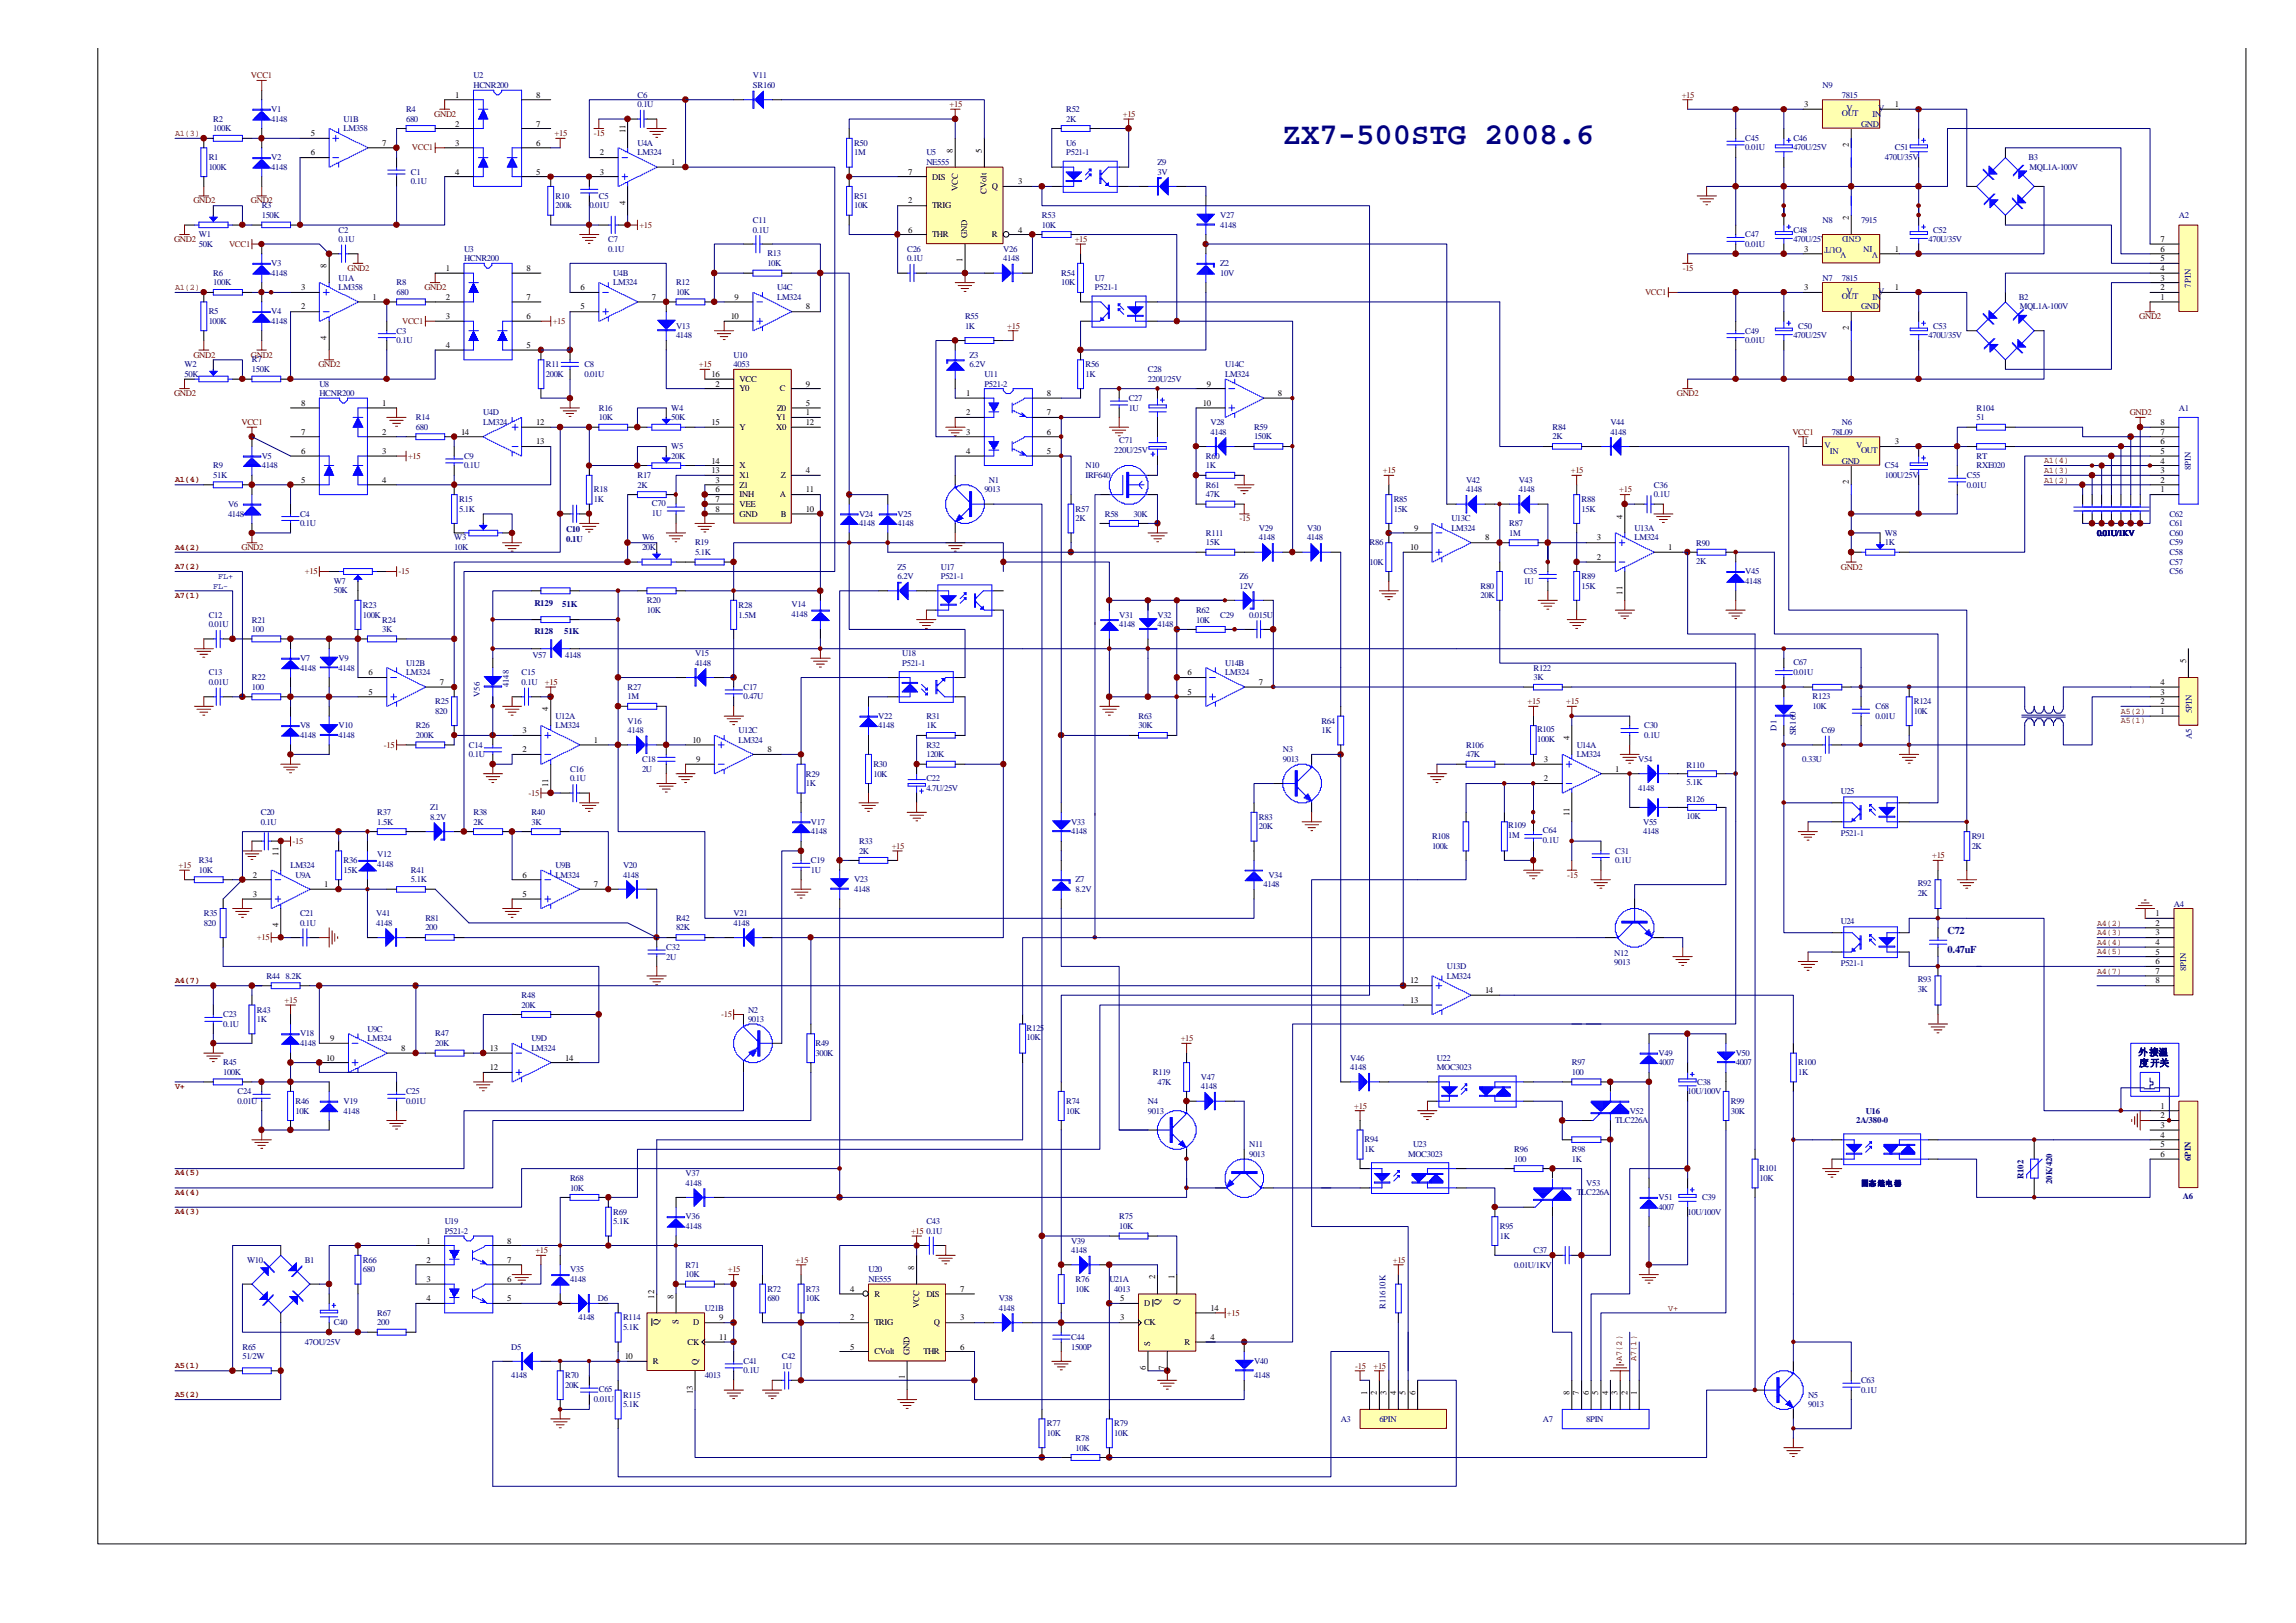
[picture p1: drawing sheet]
<svg xmlns="http://www.w3.org/2000/svg" width="297mm" height="210mm" viewBox="0 0 297 210" stroke-linecap="round" stroke-linejoin="round" font-family="sans-serif">
<defs><g id="words">
<text font-size="4" fill="#000080" x="165.9" y="18.6">ZX7-500STG 2008.6</text>
<g font-size="1.4" fill="#000080">
<text x="251.9" y="120.9">C72</text>
<text x="251.9" y="123.4">0.47uF</text>
</g>
<g font-size="1.2" fill="#000080">
<text x="276.6" y="136.6">外接温</text>
<text x="276.7" y="138">度开关</text>
</g>
<g font-size="1.1" fill="#800000">
<text x="32.5" y="10.2">VCC1</text>
<text x="22.6" y="17.6">A1(3)</text>
<text x="56.2" y="15.1">GND2</text>
<text x="71.7" y="17.6">+15</text>
<text x="76.8" y="17.6">-15</text>
<text x="122.8" y="13.9">+15</text>
<text x="145.2" y="15.1">+15</text>
<text x="217.5" y="12.6">+15</text>
<text x="53.3" y="19.5">VCC1</text>
<text x="25" y="26.3">GND2</text>
<text x="32.5" y="26.3">GND2</text>
<text x="82.7" y="29.5">+15</text>
<text x="22.5" y="31.3">GND2</text>
<text x="29.6" y="32">VCC1</text>
<text x="45" y="35">GND2</text>
<text x="139" y="31.3">+15</text>
<text x="217.7" y="35">-15</text>
<text x="22.6" y="37.5">A1(2)</text>
<text x="52" y="41.9">VCC1</text>
<text x="54.9" y="37.5">GND2</text>
<text x="71.5" y="41.9">+15</text>
<text x="212.8" y="38.2">VCC1</text>
<text x="276.7" y="41.3">GND2</text>
<text x="25" y="46.3">GND2</text>
<text x="32.5" y="46.3">GND2</text>
<text x="41.2" y="47.5">GND2</text>
<text x="90.4" y="47.5">+15</text>
<text x="130.3" y="42.5">+15</text>
<text x="22.5" y="51.3">GND2</text>
<text x="216.9" y="51.3">GND2</text>
<text x="275.5" y="53.8">GND2</text>
<text x="31.2" y="55">VCC1</text>
<text x="52.8" y="59.3">+15</text>
<text x="231.9" y="56.3">VCC1</text>
<text x="264.4" y="59.9">A1(4)</text>
<text x="22.6" y="62.4">A1(4)</text>
<text x="178.9" y="61.2">+15</text>
<text x="203.2" y="61.2">+15</text>
<text x="209.5" y="63.7">+15</text>
<text x="264.4" y="61.2">A1(3)</text>
<text x="264.4" y="62.4">A1(2)</text>
<text x="22.6" y="71.1">A4(2)</text>
<text x="31.2" y="71.2">GND2</text>
<text x="160.4" y="67.5">-15</text>
<text x="22.6" y="77.3">A7(1)</text>
<text x="22.6" y="73.6">A7(2)</text>
<text x="39.4" y="74.3">+15</text>
<text x="51.6" y="74.3">-15</text>
<text x="238.1" y="73.7">GND2</text>
<text x="70.5" y="88.6">+15</text>
<text x="197.6" y="91.1">+15</text>
<text x="202.6" y="91.1">+15</text>
<text x="274.4" y="92.3">A5(2)</text>
<text x="274.4" y="93.6">A5(1)</text>
<text x="49.6" y="96.7">-15</text>
<text x="68.4" y="102.9">-15</text>
<text x="23.1" y="112.3">+15</text>
<text x="37.8" y="109.2">-15</text>
<text x="115.4" y="109.8">+15</text>
<text x="202.7" y="113.6">-15</text>
<text x="249.9" y="111.1">+15</text>
<text x="271.3" y="119.8">A4(2)</text>
<text x="33.2" y="121.7">+15</text>
<text x="271.3" y="126">A4(7)</text>
<text x="271.3" y="123.5">A4(5)</text>
<text x="271.3" y="122.3">A4(4)</text>
<text x="271.3" y="121">A4(3)</text>
<text x="22.6" y="127.2">A4(7)</text>
<text x="36.8" y="129.7">+15</text>
<text x="93.3" y="131.6">-15</text>
<text x="152.7" y="134.7">+15</text>
<text x="22.6" y="140.9">V+</text>
<text x="175.2" y="143.5">+15</text>
<text x="22.6" y="152.1">A4(5)</text>
<text x="22.6" y="154.6">A4(4)</text>
<text x="22.6" y="157.1">A4(3)</text>
<text x="117.8" y="159.7">+15</text>
<text x="69.2" y="162.1">+15</text>
<text x="94.1" y="164.6">+15</text>
<text x="102.9" y="163.4">+15</text>
<text x="180.2" y="163.4">+15</text>
<text x="158.7" y="170.3">+15</text>
<text x="215.8" y="169.6">V+</text>
<text x="22.6" y="177">A5(1)</text>
<text x="175.3" y="177.1">-15</text>
<text x="177.7" y="177.1">+15</text>
<text x="209.8" y="176.1" transform="rotate(-90 209.8 176.1)">A7(2)</text>
<text x="211.7" y="176.1" transform="rotate(-90 211.7 176.1)">A7(1)</text>
<text x="22.6" y="180.8">A5(2)</text>
</g>
<g font-size="1.1" fill="#000080">
<text x="61.2" y="10.2">U2</text>
<text x="61.2" y="11.4">HCNR200</text>
<text x="97.4" y="10.2">V11</text>
<text x="97.4" y="11.4">SR160</text>
<text x="235.7" y="11.4">N9</text>
<text x="27.6" y="15.7">R2</text>
<text x="27.6" y="17">100K</text>
<text x="35.1" y="14.5">V1</text>
<text x="35.1" y="15.7">4148</text>
<text x="44.4" y="15.7">U1B</text>
<text x="44.4" y="17">LM358</text>
<text x="52.5" y="14.5">R4</text>
<text x="52.5" y="15.7">680</text>
<text x="82.5" y="12.6">C6</text>
<text x="82.5" y="13.9">0.1U</text>
<text x="137.9" y="14.5">R52</text>
<text x="137.9" y="15.7">2K</text>
<text x="238.2" y="15">OUT</text>
<text x="238.2" y="12.7">7815</text>
<text x="238.8" y="14.4">V</text>
<text x="240.7" y="16.4">GND</text>
<text x="242.2" y="15.1">IN</text>
<text x="242.9" y="14.4">V</text>
<text x="27" y="20.7">R1</text>
<text x="27" y="22">100K</text>
<text x="35.1" y="20.7">V2</text>
<text x="35.1" y="22">4148</text>
<text x="53.2" y="22.6">C1</text>
<text x="53.2" y="23.8">0.1U</text>
<text x="82.5" y="18.9">U4A</text>
<text x="82.5" y="20.1">LM324</text>
<text x="110.5" y="18.9">R50</text>
<text x="110.5" y="20.1">1M</text>
<text x="119.8" y="20.1">U5</text>
<text x="119.8" y="21.4">NE555</text>
<text x="137.9" y="18.9">U6</text>
<text x="137.9" y="20.1">P521-1</text>
<text x="149.7" y="21.4">Z9</text>
<text x="149.7" y="22.6">3V</text>
<text x="225.8" y="18.2">C45</text>
<text x="225.8" y="19.5">0.01U</text>
<text x="232" y="18.2">C46</text>
<text x="232" y="19.5">470U/25V</text>
<text x="243.8" y="20.7">470U/35V</text>
<text x="245.1" y="19.5">C51</text>
<text x="262.4" y="20.7">B3</text>
<text x="262.5" y="22">MQL1A-100V</text>
<text x="33.9" y="27">R3</text>
<text x="33.9" y="28.2">150K</text>
<text x="71.9" y="25.7">R10</text>
<text x="71.9" y="27">200k</text>
<text x="76.2" y="27">0.01U</text>
<text x="77.5" y="25.7">C5</text>
<text x="97.4" y="28.8">C11</text>
<text x="110.5" y="25.7">R51</text>
<text x="110.5" y="27">10K</text>
<text x="134.8" y="28.2">R53</text>
<text x="134.8" y="29.5">10K</text>
<text x="157.9" y="28.2">V27</text>
<text x="157.9" y="29.5">4148</text>
<text x="235.7" y="28.8">N8</text>
<text x="240.7" y="28.8">7915</text>
<text x="281.8" y="28.2">A2</text>
<text x="25.7" y="30.7">W1</text>
<text x="25.7" y="32">50K</text>
<text x="27.6" y="35.7">R6</text>
<text x="35.1" y="34.5">V3</text>
<text x="35.1" y="35.7">4148</text>
<text x="43.8" y="30.1">C2</text>
<text x="43.8" y="31.3">0.1U</text>
<text x="60" y="32.5">U3</text>
<text x="60" y="33.8">HCNR200</text>
<text x="78.7" y="31.3">C7</text>
<text x="78.7" y="32.5">0.1U</text>
<text x="79.3" y="35.7">U4B</text>
<text x="97.4" y="30.1">0.1U</text>
<text x="99.3" y="33.2">R13</text>
<text x="99.3" y="34.5">10K</text>
<text x="117.3" y="32.5">C26</text>
<text x="117.3" y="33.8">0.1U</text>
<text x="129.8" y="32.5">V26</text>
<text x="129.8" y="33.8">4148</text>
<text x="137.3" y="35.7">R54</text>
<text x="157.9" y="34.5">Z2</text>
<text x="157.9" y="35.7">10V</text>
<text x="225.8" y="30.7">C47</text>
<text x="225.8" y="32">0.01U</text>
<text x="232" y="30.1">C48</text>
<text x="232" y="31.3">470U/25V</text>
<text x="238.2" y="32" transform="rotate(-180 238.2 32)">OUT</text>
<text x="238.8" y="32.6" transform="rotate(-180 238.8 32.6)">V</text>
<text x="240.7" y="30.6" transform="rotate(-180 240.7 30.6)">GND</text>
<text x="242.2" y="31.8" transform="rotate(-180 242.2 31.8)">IN</text>
<text x="242.9" y="32.6" transform="rotate(-180 242.9 32.6)">V</text>
<text x="249.5" y="31.3">470U/35V</text>
<text x="250.1" y="30.1">C52</text>
<text x="27" y="40.7">R5</text>
<text x="27" y="41.9">100K</text>
<text x="27.6" y="36.9">100K</text>
<text x="35.1" y="40.7">V4</text>
<text x="35.1" y="41.9">4148</text>
<text x="43.8" y="36.3">U1A</text>
<text x="43.8" y="37.5">LM358</text>
<text x="51.3" y="36.9">R8</text>
<text x="51.3" y="38.2">680</text>
<text x="79.3" y="36.9">LM324</text>
<text x="87.5" y="36.9">R12</text>
<text x="87.5" y="38.2">10K</text>
<text x="100.5" y="37.5">U4C</text>
<text x="100.5" y="38.8">LM324</text>
<text x="124.8" y="41.3">R55</text>
<text x="137.3" y="36.9">10K</text>
<text x="141.6" y="36.3">U7</text>
<text x="141.6" y="37.5">P521-1</text>
<text x="235.7" y="36.3">N7</text>
<text x="238.2" y="38.7">OUT</text>
<text x="238.2" y="36.3">7815</text>
<text x="238.8" y="38">V</text>
<text x="240.7" y="40">GND</text>
<text x="242.2" y="38.8">IN</text>
<text x="242.9" y="38">V</text>
<text x="261.1" y="38.8">B2</text>
<text x="261.3" y="40">MQL1A-100V</text>
<text x="283.4" y="37.2" transform="rotate(-90 283.4 37.2)">7PIN</text>
<text x="23.9" y="47.5">W2</text>
<text x="32.6" y="46.9">R7</text>
<text x="51.3" y="43.2">C3</text>
<text x="51.3" y="44.4">0.1U</text>
<text x="70.6" y="47.5">R11</text>
<text x="75.6" y="47.5">C8</text>
<text x="87.5" y="42.5">V13</text>
<text x="87.5" y="43.8">4148</text>
<text x="94.9" y="46.3">U10</text>
<text x="94.9" y="47.5">4053</text>
<text x="124.8" y="42.5">1K</text>
<text x="125.4" y="46.3">Z3</text>
<text x="125.4" y="47.5">6.2V</text>
<text x="140.4" y="47.5">R56</text>
<text x="158.5" y="47.5">U14C</text>
<text x="225.8" y="43.2">C49</text>
<text x="225.8" y="44.4">0.01U</text>
<text x="232" y="43.8">470U/25V</text>
<text x="232.6" y="42.5">C50</text>
<text x="249.5" y="43.8">470U/35V</text>
<text x="250.1" y="42.5">C53</text>
<text x="23.9" y="48.8">50K</text>
<text x="32.6" y="48.1">150K</text>
<text x="41.3" y="50">U8</text>
<text x="41.3" y="51.3">HCNR200</text>
<text x="62.5" y="53.8">U4D</text>
<text x="70.6" y="48.8">200K</text>
<text x="75.6" y="48.8">0.01U</text>
<text x="77.5" y="53.1">R16</text>
<text x="86.8" y="53.1">W4</text>
<text x="127.3" y="48.8">U11</text>
<text x="127.3" y="50">P521-2</text>
<text x="140.4" y="48.8">1K</text>
<text x="146" y="51.9">C27</text>
<text x="146" y="53.1">1U</text>
<text x="148.5" y="48.1">C28</text>
<text x="148.5" y="49.4">220U/25V</text>
<text x="158.5" y="48.8">LM324</text>
<text x="255.7" y="53.1">R104</text>
<text x="281.8" y="53.1">A1</text>
<text x="33.9" y="59.3">V5</text>
<text x="53.8" y="54.4">R14</text>
<text x="53.8" y="55.6">680</text>
<text x="60" y="59.3">C9</text>
<text x="62.5" y="55">LM324</text>
<text x="77.5" y="54.4">10K</text>
<text x="86.8" y="58.1">W5</text>
<text x="86.8" y="59.3">20K</text>
<text x="86.8" y="54.4">50K</text>
<text x="144.1" y="58.6">220U/25V</text>
<text x="144.8" y="57.4">C71</text>
<text x="156" y="59.3">R60</text>
<text x="156.6" y="55">V28</text>
<text x="156.6" y="56.3">4148</text>
<text x="162.2" y="55.6">R59</text>
<text x="162.2" y="56.8">150K</text>
<text x="200.8" y="55.6">R84</text>
<text x="200.8" y="56.8">2K</text>
<text x="208.3" y="55">V44</text>
<text x="208.3" y="56.3">4148</text>
<text x="236" y="58">V</text>
<text x="236.7" y="58.8">IN</text>
<text x="237" y="56.3">78L09</text>
<text x="238.2" y="60">GND</text>
<text x="238.2" y="55">N6</text>
<text x="240.1" y="58">V</text>
<text x="240.7" y="58.6">OUT</text>
<text x="255.7" y="54.4">51</text>
<text x="255.7" y="59.3">RT</text>
<text x="27.6" y="60.6">R9</text>
<text x="27.6" y="61.8">51K</text>
<text x="29.5" y="65.6">V6</text>
<text x="33.9" y="60.6">4148</text>
<text x="59.4" y="65">R15</text>
<text x="60" y="60.6">0.1U</text>
<text x="76.8" y="63.7">R18</text>
<text x="76.8" y="65">1K</text>
<text x="82.5" y="61.8">R17</text>
<text x="82.5" y="63.1">2K</text>
<text x="84.3" y="65.4">C70</text>
<text x="127.3" y="63.7">9013</text>
<text x="127.9" y="62.5">N1</text>
<text x="140.4" y="60.6">N10</text>
<text x="140.4" y="61.8">IRF640</text>
<text x="156" y="60.6">1K</text>
<text x="156" y="63.1">R61</text>
<text x="156" y="64.3">47K</text>
<text x="180.3" y="65">R85</text>
<text x="189.6" y="62.5">V42</text>
<text x="189.6" y="63.7">4148</text>
<text x="196.5" y="62.5">V43</text>
<text x="196.5" y="63.7">4148</text>
<text x="204.6" y="65">R88</text>
<text x="213.9" y="63.1">C36</text>
<text x="213.9" y="64.3">0.1U</text>
<text x="243.8" y="60.6">C54</text>
<text x="243.8" y="61.8">100U/25V</text>
<text x="254.4" y="61.8">C55</text>
<text x="254.4" y="63.1">0.01U</text>
<text x="255.7" y="60.6">RXE020</text>
<text x="283.4" y="60.9" transform="rotate(-90 283.4 60.9)">8PIN</text>
<text x="29.5" y="66.8">4148</text>
<text x="38.8" y="66.8">C4</text>
<text x="38.8" y="68.1">0.1U</text>
<text x="58.8" y="69.9">W3</text>
<text x="58.8" y="71.2">10K</text>
<text x="59.4" y="66.2">5.1K</text>
<text x="73.2" y="68.9">C10</text>
<text x="73.2" y="70.1">0.1U</text>
<text x="83.1" y="69.9">W6</text>
<text x="83.1" y="71.2">20K</text>
<text x="84.3" y="66.7">1U</text>
<text x="89.9" y="70.6">R19</text>
<text x="89.9" y="71.8">5.1K</text>
<text x="111.1" y="66.8">V24</text>
<text x="111.1" y="68.1">4148</text>
<text x="116.1" y="66.8">V25</text>
<text x="116.1" y="68.1">4148</text>
<text x="139.1" y="66.2">R57</text>
<text x="139.1" y="67.5">2K</text>
<text x="142.9" y="66.8">R58</text>
<text x="146.6" y="66.8">30K</text>
<text x="156" y="69.3">R111</text>
<text x="156" y="70.6">15K</text>
<text x="162.8" y="68.7">V29</text>
<text x="162.8" y="69.9">4148</text>
<text x="169.1" y="68.7">V30</text>
<text x="169.1" y="69.9">4148</text>
<text x="177.2" y="70.6">R86</text>
<text x="180.3" y="66.2">15K</text>
<text x="187.7" y="67.5">U13C</text>
<text x="187.7" y="68.7">LM324</text>
<text x="195.2" y="68.1">R87</text>
<text x="195.2" y="69.3">1M</text>
<text x="204.6" y="66.2">15K</text>
<text x="211.4" y="68.7">U13A</text>
<text x="211.4" y="69.9">LM324</text>
<text x="219.4" y="70.7">R90</text>
<text x="243.8" y="69.3">W8</text>
<text x="243.8" y="70.6">1K</text>
<text x="271.3" y="69.3">0.01U/1KV</text>
<text x="280.6" y="71.8">C58</text>
<text x="280.6" y="70.6">C59</text>
<text x="280.6" y="69.3">C60</text>
<text x="280.6" y="68.1">C61</text>
<text x="280.6" y="66.8">C62</text>
<text x="27.6" y="76.2">FL-</text>
<text x="28.2" y="74.9">FL+</text>
<text x="43.2" y="75.6">W7</text>
<text x="43.2" y="76.8">50K</text>
<text x="116.1" y="73.7">Z5</text>
<text x="116.1" y="74.9">6.2V</text>
<text x="121.7" y="73.7">U17</text>
<text x="121.7" y="74.9">P521-1</text>
<text x="160.4" y="74.9">Z6</text>
<text x="160.4" y="76.2">12V</text>
<text x="177.2" y="73.1">10K</text>
<text x="191.5" y="76.2">R80</text>
<text x="191.5" y="77.4">20K</text>
<text x="197.1" y="74.3">C35</text>
<text x="197.1" y="75.6">1U</text>
<text x="204.6" y="74.9">R89</text>
<text x="204.6" y="76.2">15K</text>
<text x="219.4" y="72.9">2K</text>
<text x="225.8" y="74.3">V45</text>
<text x="225.8" y="75.6">4148</text>
<text x="280.6" y="74.3">C56</text>
<text x="280.6" y="73.1">C57</text>
<text x="27" y="79.9">C12</text>
<text x="27" y="81.1">0.01U</text>
<text x="32.6" y="80.6">R21</text>
<text x="32.6" y="81.8">100</text>
<text x="46.9" y="78.6">R23</text>
<text x="46.9" y="79.9">100K</text>
<text x="49.4" y="80.6">R24</text>
<text x="49.4" y="81.8">3K</text>
<text x="69.1" y="78.4">R129</text>
<text x="69.1" y="82.1">R128</text>
<text x="72.7" y="78.5">51K</text>
<text x="73" y="82.1">51K</text>
<text x="83.7" y="78.1">R20</text>
<text x="83.7" y="79.3">10K</text>
<text x="95.5" y="78.6">R28</text>
<text x="95.5" y="79.9">1.5M</text>
<text x="102.4" y="78.6">V14</text>
<text x="102.4" y="79.8">4148</text>
<text x="144.8" y="79.9">V31</text>
<text x="144.8" y="81.1">4148</text>
<text x="149.7" y="79.9">V32</text>
<text x="149.7" y="81.1">4148</text>
<text x="154.7" y="79.3">R62</text>
<text x="154.7" y="80.6">10K</text>
<text x="157.9" y="79.9">C29</text>
<text x="161.6" y="79.9">0.015U</text>
<text x="27" y="87.4">C13</text>
<text x="27" y="88.6">0.01U</text>
<text x="32.6" y="88">R22</text>
<text x="32.6" y="89.3">100</text>
<text x="38.8" y="85.5">V7</text>
<text x="38.8" y="86.8">4148</text>
<text x="43.8" y="85.5">V9</text>
<text x="43.8" y="86.8">4148</text>
<text x="52.5" y="86.1">U12B</text>
<text x="52.5" y="87.4">LM324</text>
<text x="65.8" y="88.9" transform="rotate(-90 65.8 88.9)">4148</text>
<text x="67.5" y="87.4">C15</text>
<text x="67.5" y="88.6">0.1U</text>
<text x="68.9" y="85.2">V57</text>
<text x="73.1" y="85.2">4148</text>
<text x="81.2" y="89.3">R27</text>
<text x="89.9" y="84.9">V15</text>
<text x="89.9" y="86.1">4148</text>
<text x="96.2" y="89.3">C17</text>
<text x="116.7" y="84.9">U18</text>
<text x="116.7" y="86.1">P521-1</text>
<text x="158.5" y="86.1">U14B</text>
<text x="158.5" y="87.4">LM324</text>
<text x="198.4" y="86.8">R122</text>
<text x="198.4" y="88">3K</text>
<text x="232" y="86">C67</text>
<text x="232" y="87.3">0.01U</text>
<text x="38.8" y="94.2">V8</text>
<text x="38.8" y="95.5">4148</text>
<text x="43.8" y="94.2">V10</text>
<text x="43.8" y="95.5">4148</text>
<text x="53.8" y="94.2">R26</text>
<text x="53.8" y="95.5">200K</text>
<text x="56.3" y="91.1">R25</text>
<text x="56.3" y="92.4">820</text>
<text x="62.1" y="90.2" transform="rotate(-90 62.1 90.2)">V56</text>
<text x="71.9" y="93">U12A</text>
<text x="71.9" y="94.2">LM324</text>
<text x="81.2" y="90.5">1M</text>
<text x="81.2" y="93.6">V16</text>
<text x="81.2" y="94.9">4148</text>
<text x="95.5" y="94.9">U12C</text>
<text x="96.2" y="90.5">0.47U</text>
<text x="113.6" y="93">V22</text>
<text x="113.6" y="94.2">4148</text>
<text x="119.8" y="93">R31</text>
<text x="119.8" y="94.2">1K</text>
<text x="147.3" y="93">R63</text>
<text x="147.3" y="94.2">30K</text>
<text x="170.9" y="93.6">R64</text>
<text x="170.9" y="94.9">1K</text>
<text x="198.8" y="94.7">R105</text>
<text x="212.7" y="94.2">C30</text>
<text x="212.7" y="95.5">0.1U</text>
<text x="229.8" y="94.5" transform="rotate(-90 229.8 94.5)">D1</text>
<text x="232.3" y="95.2" transform="rotate(-90 232.3 95.2)">SR160</text>
<text x="234.5" y="90.5">R123</text>
<text x="234.5" y="91.7">10K</text>
<text x="235.6" y="94.9">C69</text>
<text x="242.6" y="91.7">C68</text>
<text x="242.6" y="93">0.01U</text>
<text x="247.6" y="91.1">R124</text>
<text x="247.6" y="92.4">10K</text>
<text x="283.5" y="95.6" transform="rotate(-90 283.5 95.6)">A5</text>
<text x="283.5" y="92.3" transform="rotate(-90 283.5 92.3)">5PIN</text>
<text x="60.7" y="96.7">C14</text>
<text x="60.7" y="98">0.1U</text>
<text x="73.7" y="99.9">C16</text>
<text x="73.7" y="101.1">0.1U</text>
<text x="83.1" y="98.6">C18</text>
<text x="83.1" y="99.9">2U</text>
<text x="95.5" y="96.1">LM324</text>
<text x="104.3" y="100.5">R29</text>
<text x="104.3" y="101.7">1K</text>
<text x="113" y="99.2">R30</text>
<text x="113" y="100.5">10K</text>
<text x="119.8" y="96.7">R32</text>
<text x="119.8" y="98">120K</text>
<text x="119.8" y="101.1">C22</text>
<text x="165.9" y="97.4">N3</text>
<text x="165.9" y="98.6">9013</text>
<text x="189.6" y="96.7">R106</text>
<text x="189.6" y="98">47K</text>
<text x="198.8" y="96">100K</text>
<text x="204" y="96.7">U14A</text>
<text x="204" y="98">LM324</text>
<text x="211.9" y="98.6">V54</text>
<text x="218.2" y="99.3">R110</text>
<text x="218.2" y="101.6">5.1K</text>
<text x="233.1" y="98.6">0.33U</text>
<text x="33.7" y="105.4">C20</text>
<text x="33.7" y="106.7">0.1U</text>
<text x="48.8" y="105.4">R37</text>
<text x="48.8" y="106.7">1.5K</text>
<text x="55.7" y="104.9">Z1</text>
<text x="55.7" y="106.1">8.2V</text>
<text x="61.2" y="105.4">R38</text>
<text x="61.2" y="106.7">2K</text>
<text x="68.7" y="105.4">R40</text>
<text x="68.7" y="106.7">3K</text>
<text x="104.9" y="106.7">V17</text>
<text x="104.9" y="107.9">4148</text>
<text x="119.8" y="102.4">4.7U/25V</text>
<text x="138.5" y="106.7">V33</text>
<text x="138.5" y="107.9">4148</text>
<text x="162.8" y="106.1">R83</text>
<text x="162.8" y="107.3">20K</text>
<text x="195.1" y="107.2">R109</text>
<text x="199.6" y="107.8">C64</text>
<text x="211.9" y="102.4">4148</text>
<text x="212.5" y="106.7">V55</text>
<text x="212.5" y="107.9">4148</text>
<text x="218.2" y="103.7">R126</text>
<text x="218.2" y="106">10K</text>
<text x="238.1" y="102.7">U25</text>
<text x="25.7" y="111.7">R34</text>
<text x="25.7" y="112.9">10K</text>
<text x="37.6" y="112.3">LM324</text>
<text x="38.2" y="113.6">U9A</text>
<text x="44.4" y="111.7">R36</text>
<text x="44.4" y="112.9">15K</text>
<text x="48.8" y="110.9">V12</text>
<text x="48.8" y="112.2">4148</text>
<text x="53.2" y="112.9">R41</text>
<text x="71.9" y="112.3">U9B</text>
<text x="71.9" y="113.6">LM324</text>
<text x="80.6" y="112.3">V20</text>
<text x="80.6" y="113.6">4148</text>
<text x="104.9" y="111.7">C19</text>
<text x="104.9" y="112.9">1U</text>
<text x="111.1" y="109.2">R33</text>
<text x="111.1" y="110.4">2K</text>
<text x="164.1" y="113.6">V34</text>
<text x="185.2" y="108.6">R108</text>
<text x="185.2" y="109.8">100k</text>
<text x="195.1" y="108.5">1M</text>
<text x="199.6" y="109.1">0.1U</text>
<text x="208.9" y="110.4">C31</text>
<text x="208.9" y="111.7">0.1U</text>
<text x="238.1" y="108.2">P521-1</text>
<text x="255.1" y="108.6">R91</text>
<text x="255.1" y="109.8">2K</text>
<text x="26.4" y="118.5">R35</text>
<text x="26.4" y="119.8">820</text>
<text x="38.8" y="118.5">C21</text>
<text x="38.8" y="119.8">0.1U</text>
<text x="48.7" y="118.5">V41</text>
<text x="48.7" y="119.8">4148</text>
<text x="53.2" y="114.2">5.1K</text>
<text x="55" y="119.2">R81</text>
<text x="87.5" y="119.2">R42</text>
<text x="94.9" y="118.5">V21</text>
<text x="94.9" y="119.8">4148</text>
<text x="110.5" y="114.2">V23</text>
<text x="110.5" y="115.4">4148</text>
<text x="139.1" y="114.2">Z7</text>
<text x="139.1" y="115.4">8.2V</text>
<text x="163.4" y="114.8">4148</text>
<text x="238.1" y="119.5">U24</text>
<text x="248.1" y="114.7">R92</text>
<text x="248.1" y="115.9">2K</text>
<text x="281.2" y="117.3">A4</text>
<text x="55" y="120.4">200</text>
<text x="86.2" y="122.9">C32</text>
<text x="86.2" y="124.2">2U</text>
<text x="87.5" y="120.4">82K</text>
<text x="187.1" y="125.4">U13D</text>
<text x="208.8" y="123.6">N12</text>
<text x="208.8" y="124.9">9013</text>
<text x="238.1" y="125">P521-1</text>
<text x="282.8" y="125.7" transform="rotate(-90 282.8 125.7)">8PIN</text>
<text x="28.9" y="131.6">C23</text>
<text x="33.2" y="131">R43</text>
<text x="34.5" y="126.7">R44</text>
<text x="36.9" y="126.7">8.2K</text>
<text x="67.5" y="129.1">R48</text>
<text x="67.5" y="130.4">20K</text>
<text x="96.8" y="131">N2</text>
<text x="187.1" y="126.7">LM324</text>
<text x="248.1" y="127.1">R93</text>
<text x="248.1" y="128.4">3K</text>
<text x="28.9" y="137.8">R45</text>
<text x="28.9" y="132.9">0.1U</text>
<text x="33.2" y="132.2">1K</text>
<text x="38.8" y="134.1">V18</text>
<text x="38.8" y="135.4">4148</text>
<text x="47.5" y="133.5">U9C</text>
<text x="47.5" y="134.7">LM324</text>
<text x="56.3" y="134.1">R47</text>
<text x="56.3" y="135.4">20K</text>
<text x="68.7" y="134.7">U9D</text>
<text x="68.7" y="136">LM324</text>
<text x="96.8" y="132.2">9013</text>
<text x="105.5" y="135.4">R49</text>
<text x="105.5" y="136.6">300K</text>
<text x="132.8" y="133.4">R125</text>
<text x="132.8" y="134.6">10K</text>
<text x="174.7" y="137.2">V46</text>
<text x="185.9" y="137.2">U22</text>
<text x="203.3" y="137.8">R97</text>
<text x="214.5" y="136.6">V49</text>
<text x="214.5" y="137.8">4007</text>
<text x="224.5" y="136.6">V50</text>
<text x="224.5" y="137.8">4007</text>
<text x="232.6" y="137.8">R100</text>
<text x="28.9" y="139.1">100K</text>
<text x="30.7" y="141.6">C24</text>
<text x="30.7" y="142.8">0.01U</text>
<text x="38.2" y="142.8">R46</text>
<text x="44.4" y="142.8">V19</text>
<text x="52.5" y="141.6">C25</text>
<text x="52.5" y="142.8">0.01U</text>
<text x="137.9" y="142.8">R74</text>
<text x="148.5" y="142.8">N4</text>
<text x="149.1" y="139.1">R119</text>
<text x="149.7" y="140.3">47K</text>
<text x="155.4" y="139.7">V47</text>
<text x="155.4" y="141">4148</text>
<text x="174.7" y="138.5">4148</text>
<text x="185.9" y="138.5">MOC3023</text>
<text x="203.3" y="139.1">100</text>
<text x="218.3" y="141.6">10U/100V</text>
<text x="219.5" y="140.3">C38</text>
<text x="223.9" y="142.8">R99</text>
<text x="232.6" y="139.1">1K</text>
<text x="38.2" y="144.1">10K</text>
<text x="44.4" y="144.1">4148</text>
<text x="137.9" y="144.1">10K</text>
<text x="148.5" y="144.1">9013</text>
<text x="161.6" y="148.5">N11</text>
<text x="161.6" y="149.7">9013</text>
<text x="176.5" y="147.8">R94</text>
<text x="176.5" y="149">1K</text>
<text x="182.2" y="149.7">MOC3023</text>
<text x="182.8" y="148.5">U23</text>
<text x="195.9" y="149">R96</text>
<text x="203.3" y="149">R98</text>
<text x="208.9" y="145.3">TLC226A</text>
<text x="210.8" y="144.1">V52</text>
<text x="223.9" y="144.1">30K</text>
<text x="240.1" y="145.4">2A/380-0</text>
<text x="241.3" y="144.1">U16</text>
<text x="73.7" y="152.8">R68</text>
<text x="73.7" y="154">10K</text>
<text x="88.7" y="152.2">V37</text>
<text x="88.7" y="153.4">4148</text>
<text x="195.9" y="150.3">100</text>
<text x="203.3" y="150.3">1K</text>
<text x="204" y="154.7">TLC226A</text>
<text x="205.2" y="153.4">V53</text>
<text x="214.5" y="155.3">V51</text>
<text x="220.2" y="155.3">C39</text>
<text x="227.6" y="151.5">R101</text>
<text x="227.6" y="152.8">10K</text>
<text x="261.7" y="152.6" transform="rotate(-90 261.7 152.6)">R102</text>
<text x="265.5" y="153.2" transform="rotate(-90 265.5 153.2)">20K/420</text>
<text x="282.4" y="155.1">A6</text>
<text x="283.4" y="150.2" transform="rotate(-90 283.4 150.2)">6PIN</text>
<text x="57.5" y="158.4">U19</text>
<text x="57.5" y="159.7">P521-2</text>
<text x="79.3" y="157.2">R69</text>
<text x="79.3" y="158.4">5.1K</text>
<text x="88.7" y="157.8">V36</text>
<text x="88.7" y="159">4148</text>
<text x="119.8" y="158.4">C43</text>
<text x="119.8" y="159.7">0.1U</text>
<text x="138.5" y="160.9">V39</text>
<text x="144.8" y="157.8">R75</text>
<text x="144.8" y="159">10K</text>
<text x="194" y="159">R95</text>
<text x="194" y="160.3">1K</text>
<text x="214.5" y="156.5">4007</text>
<text x="218.3" y="157.2">10U/100V</text>
<text x="32" y="163.4">W10</text>
<text x="39.4" y="163.4">B1</text>
<text x="46.9" y="163.4">R66</text>
<text x="46.9" y="164.6">680</text>
<text x="73.7" y="164.6">V35</text>
<text x="73.7" y="165.9">4148</text>
<text x="88.7" y="164">R71</text>
<text x="88.7" y="165.3">10K</text>
<text x="99.3" y="167.1">R72</text>
<text x="104.3" y="167.1">R73</text>
<text x="112.3" y="164.6">U20</text>
<text x="112.3" y="165.9">NE555</text>
<text x="138.5" y="162.1">4148</text>
<text x="139.1" y="165.9">R76</text>
<text x="139.1" y="167.1">10K</text>
<text x="143.5" y="165.9">U21A</text>
<text x="144.1" y="167.1">4013</text>
<text x="195.9" y="164">0.01U/1KV</text>
<text x="198.4" y="162.1">C37</text>
<text x="39.4" y="174">47OU/25V</text>
<text x="43.2" y="171.5">C40</text>
<text x="48.8" y="170.3">R67</text>
<text x="48.8" y="171.5">200</text>
<text x="74.8" y="170.8">4148</text>
<text x="77.3" y="168.4">D6</text>
<text x="80.6" y="170.8">R114</text>
<text x="80.6" y="172.1">5.1K</text>
<text x="91.2" y="169.6">U21B</text>
<text x="99.3" y="168.4">680</text>
<text x="104.3" y="168.4">10K</text>
<text x="129.2" y="168.4">V38</text>
<text x="129.2" y="169.6">4148</text>
<text x="138.5" y="173.3">C44</text>
<text x="179.2" y="169.4" transform="rotate(-90 179.2 169.4)">R11610K</text>
<text x="31.4" y="174.6">R65</text>
<text x="31.4" y="175.8">51/2W</text>
<text x="66.1" y="174.6">D5</text>
<text x="66.1" y="178.3">4148</text>
<text x="73.1" y="178.3">R70</text>
<text x="73.1" y="179.6">20K</text>
<text x="91.2" y="178.3">4013</text>
<text x="96.2" y="176.5">C41</text>
<text x="96.2" y="177.7">0.1U</text>
<text x="101.1" y="175.8">C42</text>
<text x="101.1" y="177.1">1U</text>
<text x="138.5" y="174.6">1500P</text>
<text x="162.2" y="176.5">V40</text>
<text x="162.2" y="178.3">4148</text>
<text x="240.7" y="179">C63</text>
<text x="76.8" y="181.3">0.01U</text>
<text x="77.5" y="180.1">C65</text>
<text x="80.6" y="180.8">R115</text>
<text x="80.6" y="182.1">5.1K</text>
<text x="135.4" y="184.6">R77</text>
<text x="135.4" y="185.8">10K</text>
<text x="144.1" y="184.6">R79</text>
<text x="144.1" y="185.8">10K</text>
<text x="173.4" y="183.9">A3</text>
<text x="178.4" y="183.9">6PIN</text>
<text x="199.6" y="183.9">A7</text>
<text x="205.2" y="183.9">8PIN</text>
<text x="233.9" y="180.8">N5</text>
<text x="233.9" y="182.1">9013</text>
<text x="240.7" y="180.2">0.1U</text>
<text x="139.1" y="186.4">R78</text>
<text x="139.1" y="187.7">10K</text>
</g>
<g font-size="1.1">
<text x="40.2" y="17.6">5</text>
<text x="58.9" y="12.6">1</text>
<text x="58.9" y="16.4">2</text>
<text x="69.4" y="16.4">7</text>
<text x="69.4" y="12.6">8</text>
<text x="80.9" y="17.3" transform="rotate(-90 80.9 17.3)">11</text>
<text x="233.4" y="13.9">3</text>
<text x="245.1" y="13.9">1</text>
<text x="40.2" y="20.1">6</text>
<text x="49.4" y="18.9">7</text>
<text x="58.9" y="18.9">3</text>
<text x="58.9" y="22.6">4</text>
<text x="69.4" y="22.6">5</text>
<text x="69.4" y="18.9">6</text>
<text x="77.6" y="22.6">3</text>
<text x="77.6" y="20.1">2</text>
<text x="86.8" y="21.4">1</text>
<text x="117.5" y="22.6">7</text>
<text x="120.6" y="23.2">DIS</text>
<text x="123.3" y="19.8" transform="rotate(-90 123.3 19.8)">8</text>
<text x="127" y="19.8" transform="rotate(-90 127 19.8)">5</text>
<text x="131.7" y="23.8">3</text>
<text x="239.2" y="19" transform="rotate(-90 239.2 19)">2</text>
<text x="80.9" y="26.5" transform="rotate(-90 80.9 26.5)">4</text>
<text x="117.5" y="26.3">2</text>
<text x="120.6" y="27">TRIG</text>
<text x="123.9" y="24.8" transform="rotate(-90 123.9 24.8)">VCC</text>
<text x="127.6" y="25.1" transform="rotate(-90 127.6 25.1)">CVolt</text>
<text x="128.3" y="24.5">Q</text>
<text x="239.2" y="28.5" transform="rotate(-90 239.2 28.5)">2</text>
<text x="42.2" y="34.7" transform="rotate(-90 42.2 34.7)">8</text>
<text x="57.7" y="35">1</text>
<text x="68.1" y="35">8</text>
<text x="117.5" y="30.1">6</text>
<text x="120.6" y="30.7">THR</text>
<text x="124.5" y="33.9" transform="rotate(-90 124.5 33.9)">1</text>
<text x="125.1" y="30.9" transform="rotate(-90 125.1 30.9)">GND</text>
<text x="128.3" y="30.7">R</text>
<text x="131.7" y="30.1">4</text>
<text x="233.4" y="32.5">3</text>
<text x="245.1" y="32.5">1</text>
<text x="279.5" y="35">4</text>
<text x="279.5" y="33.8">5</text>
<text x="279.5" y="32.5">6</text>
<text x="279.5" y="31.3">7</text>
<text x="38.9" y="37.5">3</text>
<text x="38.9" y="40">2</text>
<text x="48.2" y="38.8">1</text>
<text x="57.7" y="38.8">2</text>
<text x="57.7" y="41.3">3</text>
<text x="68.1" y="41.3">6</text>
<text x="68.1" y="38.8">7</text>
<text x="75.1" y="40">5</text>
<text x="75.1" y="37.5">6</text>
<text x="84.3" y="38.8">7</text>
<text x="94.5" y="41.3">10</text>
<text x="95" y="38.8">9</text>
<text x="104.3" y="40">8</text>
<text x="233.4" y="37.5">3</text>
<text x="245.1" y="37.5">1</text>
<text x="279.5" y="38.8">1</text>
<text x="279.5" y="37.5">2</text>
<text x="279.5" y="36.3">3</text>
<text x="42.2" y="43.9" transform="rotate(-90 42.2 43.9)">4</text>
<text x="57.7" y="45">4</text>
<text x="68.1" y="45">5</text>
<text x="239.2" y="42.7" transform="rotate(-90 239.2 42.7)">2</text>
<text x="38.9" y="52.5">8</text>
<text x="49.4" y="52.5">1</text>
<text x="92" y="48.8">16</text>
<text x="92.5" y="50">2</text>
<text x="95.7" y="50.6">Y0</text>
<text x="95.7" y="49.4">VCC</text>
<text x="100.5" y="53.1">Z0</text>
<text x="100.9" y="50.6">C</text>
<text x="104.3" y="53.8">1</text>
<text x="104.3" y="50">9</text>
<text x="104.3" y="52.5">5</text>
<text x="125" y="51.3">1</text>
<text x="125" y="53.8">2</text>
<text x="135.4" y="53.8">7</text>
<text x="135.4" y="51.3">8</text>
<text x="155.6" y="52.5">10</text>
<text x="156.1" y="50">9</text>
<text x="165.3" y="51.3">8</text>
<text x="38.9" y="58.8">6</text>
<text x="38.9" y="56.3">7</text>
<text x="49.4" y="56.3">2</text>
<text x="49.4" y="58.8">3</text>
<text x="59.6" y="56.3">14</text>
<text x="69.4" y="55">12</text>
<text x="69.4" y="57.5">13</text>
<text x="92" y="60">14</text>
<text x="92" y="55">15</text>
<text x="95.7" y="55.6">Y</text>
<text x="100.4" y="55.6">X0</text>
<text x="100.4" y="54.4">Y1</text>
<text x="104.3" y="55">12</text>
<text x="125" y="56.3">3</text>
<text x="125" y="58.8">4</text>
<text x="135.4" y="58.8">5</text>
<text x="135.4" y="56.3">6</text>
<text x="233.4" y="57.5">1</text>
<text x="245.1" y="57.5">3</text>
<text x="279.5" y="60">4</text>
<text x="279.5" y="58.8">5</text>
<text x="279.5" y="57.5">6</text>
<text x="279.5" y="56.3">7</text>
<text x="279.5" y="55">8</text>
<text x="38.9" y="62.5">5</text>
<text x="49.4" y="62.5">4</text>
<text x="92" y="61.2">13</text>
<text x="92.5" y="62.5">3</text>
<text x="92.5" y="63.7">6</text>
<text x="92.5" y="65">7</text>
<text x="95.7" y="61.8">X1</text>
<text x="95.7" y="63.1">Z1</text>
<text x="95.7" y="64.3">INH</text>
<text x="95.7" y="65.6">VEE</text>
<text x="95.7" y="60.6">X</text>
<text x="100.9" y="64.3">A</text>
<text x="101" y="61.8">Z</text>
<text x="104.3" y="63.7">11</text>
<text x="104.3" y="61.2">4</text>
<text x="239.2" y="62.6" transform="rotate(-90 239.2 62.6)">2</text>
<text x="279.5" y="63.7">1</text>
<text x="279.5" y="62.5">2</text>
<text x="279.5" y="61.2">3</text>
<text x="92.5" y="66.2">8</text>
<text x="95.7" y="66.8">GND</text>
<text x="101" y="66.8">B</text>
<text x="104.3" y="66.2">10</text>
<text x="182.4" y="71.2">10</text>
<text x="182.9" y="68.7">9</text>
<text x="192.1" y="69.9">8</text>
<text x="206.6" y="69.9">3</text>
<text x="209.9" y="67.1" transform="rotate(-90 209.9 67.1)">4</text>
<text x="215.8" y="71.2">1</text>
<text x="206.6" y="72.4">2</text>
<text x="209.9" y="77" transform="rotate(-90 209.9 77)">11</text>
<text x="47.7" y="89.9">5</text>
<text x="47.7" y="87.4">6</text>
<text x="56.9" y="88.6">7</text>
<text x="153.6" y="89.9">5</text>
<text x="153.6" y="87.4">6</text>
<text x="162.8" y="88.6">7</text>
<text x="279.5" y="89.9">3</text>
<text x="279.5" y="88.6">4</text>
<text x="282.8" y="85.8" transform="rotate(-90 282.8 85.8)">5</text>
<text x="67.6" y="94.9">3</text>
<text x="70.9" y="92" transform="rotate(-90 70.9 92)">4</text>
<text x="203" y="95.7" transform="rotate(-90 203 95.7)">4</text>
<text x="279.5" y="92.4">1</text>
<text x="279.5" y="91.1">2</text>
<text x="67.6" y="97.4">2</text>
<text x="70.9" y="101.8" transform="rotate(-90 70.9 101.8)">11</text>
<text x="76.8" y="96.1">1</text>
<text x="89.6" y="96.1">10</text>
<text x="90" y="98.6">9</text>
<text x="99.3" y="97.4">8</text>
<text x="199.7" y="98.6">3</text>
<text x="199.7" y="101.1">2</text>
<text x="208.9" y="99.9">1</text>
<text x="203" y="105.6" transform="rotate(-90 203 105.6)">11</text>
<text x="32.7" y="113.6">2</text>
<text x="36" y="110.7" transform="rotate(-90 36 110.7)">11</text>
<text x="67.6" y="113.6">6</text>
<text x="32.7" y="116">3</text>
<text x="36" y="119.9" transform="rotate(-90 36 119.9)">4</text>
<text x="41.9" y="114.8">1</text>
<text x="67.6" y="116">5</text>
<text x="76.8" y="114.8">7</text>
<text x="278.8" y="118.5">1</text>
<text x="278.8" y="119.8">2</text>
<text x="278.8" y="121">3</text>
<text x="278.8" y="122.3">4</text>
<text x="278.8" y="123.5">5</text>
<text x="278.8" y="124.7">6</text>
<text x="182.4" y="127.2">12</text>
<text x="182.4" y="129.7">13</text>
<text x="192.1" y="128.5">14</text>
<text x="278.8" y="126">7</text>
<text x="278.8" y="127.2">8</text>
<text x="42.2" y="137.2">10</text>
<text x="42.7" y="134.7">9</text>
<text x="51.9" y="136">8</text>
<text x="63.4" y="136">13</text>
<text x="73.1" y="137.2">14</text>
<text x="63.4" y="138.5">12</text>
<text x="279.5" y="143.5">1</text>
<text x="279.5" y="144.7">2</text>
<text x="279.5" y="146">3</text>
<text x="279.5" y="147.2">4</text>
<text x="279.5" y="148.5">5</text>
<text x="279.5" y="149.7">6</text>
<text x="55.2" y="160.9">1</text>
<text x="65.6" y="160.9">8</text>
<text x="55.2" y="163.4">2</text>
<text x="55.2" y="165.9">3</text>
<text x="65.6" y="163.4">7</text>
<text x="65.6" y="165.9">6</text>
<text x="110" y="167.1">4</text>
<text x="113.1" y="167.8">R</text>
<text x="118.3" y="164.3" transform="rotate(-90 118.3 164.3)">8</text>
<text x="119.8" y="167.8">DIS</text>
<text x="124.2" y="167.1">7</text>
<text x="149.4" y="165.5" transform="rotate(-90 149.4 165.5)">2</text>
<text x="151.9" y="165.5" transform="rotate(-90 151.9 165.5)">1</text>
<text x="55.2" y="168.4">4</text>
<text x="65.6" y="168.4">5</text>
<text x="84.6" y="168" transform="rotate(-90 84.6 168)">12</text>
<text x="85.3" y="171.4" transform="rotate(-90 85.3 171.4)">Q</text>
<text x="87.1" y="168" transform="rotate(-90 87.1 168)">8</text>
<text x="87.7" y="171.3" transform="rotate(-90 87.7 171.3)">S</text>
<text x="88.9" y="174">CK</text>
<text x="89.7" y="171.5">D</text>
<text x="93" y="170.8">9</text>
<text x="93" y="173.3">11</text>
<text x="110" y="170.8">2</text>
<text x="113.1" y="171.5">TRIG</text>
<text x="118.9" y="169.3" transform="rotate(-90 118.9 169.3)">VCC</text>
<text x="120.8" y="171.5">Q</text>
<text x="124.2" y="170.8">3</text>
<text x="144.9" y="168.4">5</text>
<text x="144.9" y="170.8">3</text>
<text x="148" y="169">D</text>
<text x="148" y="171.5">CK</text>
<text x="150.1" y="168.9" transform="rotate(-90 150.1 168.9)">Q</text>
<text x="152.6" y="168.9" transform="rotate(-90 152.6 168.9)">Q</text>
<text x="153.2" y="174">R</text>
<text x="156.6" y="173.3">4</text>
<text x="156.6" y="169.6">14</text>
<text x="80.8" y="175.8">10</text>
<text x="84.4" y="176.5">R</text>
<text x="90.2" y="176.6" transform="rotate(-90 90.2 176.6)">Q</text>
<text x="110" y="174.6">5</text>
<text x="113.1" y="175.2">CVolt</text>
<text x="117" y="178.5" transform="rotate(-90 117 178.5)">1</text>
<text x="117.6" y="175.4" transform="rotate(-90 117.6 175.4)">GND</text>
<text x="119.5" y="175.2">THR</text>
<text x="124.2" y="174.6">6</text>
<text x="148.2" y="177.2" transform="rotate(-90 148.2 177.2)">6</text>
<text x="148.8" y="174.1" transform="rotate(-90 148.8 174.1)">S</text>
<text x="150.7" y="177.2" transform="rotate(-90 150.7 177.2)">7</text>
<text x="89.6" y="180.4" transform="rotate(-90 89.6 180.4)">13</text>
<text x="176.9" y="180.5" transform="rotate(-90 176.9 180.5)">1</text>
<text x="178.1" y="180.5" transform="rotate(-90 178.1 180.5)">2</text>
<text x="179.4" y="180.5" transform="rotate(-90 179.4 180.5)">3</text>
<text x="180.6" y="180.5" transform="rotate(-90 180.6 180.5)">4</text>
<text x="181.8" y="180.5" transform="rotate(-90 181.8 180.5)">5</text>
<text x="183.1" y="180.5" transform="rotate(-90 183.1 180.5)">6</text>
<text x="203" y="180.5" transform="rotate(-90 203 180.5)">8</text>
<text x="204.3" y="180.5" transform="rotate(-90 204.3 180.5)">7</text>
<text x="205.5" y="180.5" transform="rotate(-90 205.5 180.5)">6</text>
<text x="206.7" y="180.5" transform="rotate(-90 206.7 180.5)">5</text>
<text x="208" y="180.5" transform="rotate(-90 208 180.5)">4</text>
<text x="209.2" y="180.5" transform="rotate(-90 209.2 180.5)">3</text>
<text x="210.5" y="180.5" transform="rotate(-90 210.5 180.5)">2</text>
<text x="211.7" y="180.5" transform="rotate(-90 211.7 180.5)">1</text>
</g>
<text font-size="1" fill="#000080" x="240.7" y="153.5">固态继电器</text>
</g></defs>
<g fill="none" stroke="#000" stroke-width=".13">
<path d="M259.4 19.1v1.3M290.5 6.3v193.5h-277.9v-193.5M254.4 24.1h1.3M259.4 27.8v1.3M259.4 37.8v1.3M263.1 24.1h1.3M254.4 42.8h1.3M259.4 46.6v1.2M263.1 42.8h1.3M154.7 71.5h1.3M159.7 71.5h1.2M197.1 88.9h1.3"/>
<path d="M202.1 88.9h1.2M230.8 85.2v1.2M230.8 87.7v2.5M230.8 93.9v1.3M233.2 88.9h1.3M234.5 96.4h1.2M237 96.4h1.2M238.2 88.9h1.3M240.7 90.2v1.2M240.7 92.7v1.2M247 88.9v1.3M247 93.9v1.3"/>
<path d="M51.3 140v1.2M184.7 140h1.2M197.1 140h1.3M51.3 142.5v1.2M175.9 151.2h1.3M175.9 153.7h1.3M184.7 142.5h1.2M188.4 151.2h1.2M188.4 153.7h1.2M197.1 142.5h1.3M31.4 166.2h1.2M36.3 161.2v1.2"/>
<path d="M36.3 169.9v1.2M40.1 166.2h1.2M203.3 178.6v3.8M204.6 178.6v3.8M205.8 178.6v3.8M207.1 178.6v3.8M208.3 178.6v3.8M209.6 178.6v3.8M210.8 178.6v3.8M212 178.6v3.8M239.5 177.4v1.2M239.5 179.9v1.2"/>
</g>
<g fill="none" stroke="#00f" stroke-width=".13">
<path d="M256.5 22l1.3 1.2M256.5 21.9l.5 .5M257 22.5h1.3l-1-1v1.3M257.2 22.6l-1.5 1.5 1.6 1.6M257.2 26l-.5 .5M257.3 21.8h.2v.7M257.3 21.9h.4v.6M257.3 22.1h.6v.4M257.3 22.3h.8v.2M257.3 22.6l.6 .6M257.3 22.4h.9M257.3 22h.5"/>
<path d="M257.4 21.6v.9M257.4 25.6v1.3l1-1h-1.2M257.4 26.4h.5M257.4 26h.9M257.5 25.9v.8M257.7 25.9v.7h-.3M257.8 22v.5M257.8 25.9v.6h-.4M257.8 22l1.6-1.6 1.6 1.6M257.9 25.9v.5M257.9 26.4l1.5 1.4 1.5-1.4M257.9 25.1l-1.2 1.3"/>
<path d="M258.1 25.9v.3h-.7M258.1 25.1l-.7 .6M258.2 25.9v.2h-.8M260.3 25.7l1.2 1.3M260.3 25.6l.5 .5M260.8 26.2h1.2l-1-1v1.3M260.9 22.3l-.5 .5M261 25.5h.3v.7M261 25.6h.4v.6M261 25.9h.7v.3M261 26h.8v.2M261 26.4l.7 .6"/>
<path d="M261 26.1h.9M261 25.7h.5M261.1 21.9v1.2l1.1-1h-1.3M261.1 25.4v.8M261.1 22.6h.6M261.1 22.3h.9M261.3 22.1v.9M261.4 22.1v.8h-.3M261.5 22.1v.7h-.4M261.5 25.7v.5M261.7 22.1v.5M261.7 22.6l1.4 1.5-1.6 1.6"/>
<path d="M261.7 21.4l-1.3 1.2M261.8 22.1v.4h-.7M261.8 21.4l-.7 .6M261.9 22.1v.3h-.8M256.5 40.7l1.3 1.2M256.5 40.5l.5 .6M257 41.2h1.3l-1-1v1.2M257.2 41.3l-1.5 1.5 1.6 1.6M257.2 44.7l-.5 .5M257.3 41.3l.6 .6M257.3 40.4h.2v.8M257.3 40.5h.4v.7"/>
<path d="M257.3 40.8h.6v.4M257.3 40.9h.8v.3M257.3 41.1h.9M257.3 40.7h.5M257.4 44.3v1.2l1-.9h-1.2M257.4 40.3v.9M257.4 45h.5M257.4 44.7h.9M257.5 44.6v.8M257.7 44.6v.7h-.3M257.8 40.7l1.6-1.6 1.6 1.6M257.8 40.7v.5"/>
<path d="M257.8 44.6v.6h-.4M257.9 45l1.5 1.6 1.5-1.6M257.9 43.8l-1.2 1.2M257.9 44.6v.4M258.1 43.8l-.7 .6M258.1 44.6v.3h-.7M258.2 44.6v.2h-.8M260.3 44.4l1.2 1.3M260.3 44.3l.5 .5M260.8 44.9h1.2l-1-1v1.3M260.9 40.9l-.5 .5M261 45l.7 .7"/>
<path d="M261 44.2h.3v.7M261 44.3h.4v.6M261 44.6h.7v.3M261 44.7h.8v.2M261 44.8h.9M261 44.4h.5M261.1 40.5v1.3l1.1-1h-1.3M261.1 44.1v.8M261.1 41.3h.6M261.1 40.9h.9M261.3 40.8v.9M261.4 40.8v.8h-.3"/>
<path d="M261.5 40.8v.6h-.4M261.5 44.4v.5M261.7 41.3l1.4 1.5-1.6 1.6M261.7 40.1l-1.3 1.2M261.7 40.8v.5M261.8 40.1l-.7 .6M261.8 40.8v.4h-.7M261.9 40.8v.3h-.8M156 71.1h3.7v.7h-3.7zM198.4 88.6h3.7v.7h-3.7zM229.7 92.5h2.2v.2h-2.2zM229.7 86.8h2.2"/>
<path d="M229.7 87.3h2.2M229.7 91.4h2.1M229.9 91.3v.2h1.7v-.2M230 91.3v.3h1.5v-.3M230.1 91.3v.5h1.3v-.5M230.2 91.3v.6h1.1v-.6M230.4 91.3v.7h.7v-.7M230.5 91.3v.9h.5v-.9M230.6 91.3v1M230.6 92.5v.2M230.6 92.3l-.9-1h2.2l-1 1M230.6 92.3h.3"/>
<path d="M230.8 86.4v.4M230.8 87.3v.4M230.8 90.2v3.7M230.9 91.3v1M230.9 92.5v.2M234.5 88.6h3.7v.7h-3.7zM235.7 96.4h.4M236.1 95.2v2.3M236.6 96.4h.4M236.6 95.2v2.3M239.6 92.3h2.2M239.6 91.8h2.2"/>
<path d="M240.7 91.4v.4M240.7 92.3v.4M246.6 90.2h.7v3.7h-.7zM185.9 140h1.6v2.5h-1.6M186.1 139.2h10v4h-10zM197.1 140h-3.7v.8M50.2 141.6h2.2M50.2 142.1h2.2M51.3 141.2v.4M51.3 142.1v.4M177.2 151.2h1.6v2.5h-1.6M177.4 150.4h10v4h-10z"/>
<path d="M177.8 152.9h2v.2h-2zM177.8 151.8h2l-1 1zM177.9 152h1.8M178 151.8v.3h1.5v-.3M178.2 151.8v.4h1.2v-.4M178.3 151.8v.5h1v-.5M178.4 151.8v.6h.7v-.6M178.5 151.8v.8h.5v-.8M178.6 151.8v.9h.3v-.9M180.8 151.5h.2v.2zM180.8 152.1h.2v.2zM181 152.1l-.7 .7"/>
<path d="M181 151.5l-.7 .7M182.7 152h3.9v-.2h-3.9v.3M182.7 152.1l.7 .7h.2l.8-.7M182.7 152.1h1.7M182.8 151.8v.4h1.5v-.4M182.9 151.8v.5h1.2v-.5M183 151.8v.6h1v-.6M183.1 151.8v.8h.8v-.8M183.3 151.8v.9h.5v-.9M183.4 151.8v1.3M183.5 151.8v1.3M183.6 151.8v1.3"/>
<path d="M184.4 151.8v.3M184.7 152.9v.8h3.7M184.9 152.8l.7-.7h.3l.7 .7M184.9 152.8v.3M184.9 152.8h1.7M185 153.1v-.4h1.5v.4M185.2 153.1v-.5h1.2v.5M185.2 153.1v-.7h1.1v.7M185.4 153.1v-.8h.7v.8M185.5 153.1v-.9h.5v.9M185.6 151.8v1.3M185.8 151.8v1.3"/>
<path d="M185.9 151.8v1.3M186.5 141.7h2v.2h-2zM186.5 140.6h2l-1 1zM186.6 152.8v.3h-3.9v-.2h3.9M186.6 140.8h1.8M186.8 140.6v.3h1.4v-.3M186.9 140.6v.4h1.2v-.4M187 140.6v.5h1v-.5M187.1 140.6v.6h.8v-.6M187.3 140.6v.7h.4v-.7M187.4 140.6v.9h.2v-.9M188.4 151.2h-3.7v.8"/>
<path d="M189.5 140.2h.2v.3zM189.5 140.9h.2v.2zM189.7 140.9l-.7 .7M189.7 140.2l-.7 .8M191.4 140.8h4v-.2h-4v.3M191.4 140.9l.7 .7h.3l.7-.7M191.4 140.9h1.7M191.5 140.6v.4h1.5v-.4M191.6 140.6v.5h1.3v-.5M191.8 140.6v.6h.9v-.6M191.8 140.6v.7h.8v-.7M192 140.6v.9h.5v-.9"/>
<path d="M192.1 140.6v1.3M192.2 140.6v1.3M192.4 140.6v1.3M193.1 140.6v.3M193.4 141.7v.8h3.7M193.6 141.6l.7-.7h.3l.8 .7M193.6 141.6v.3M193.6 141.6h1.8M193.8 141.9v-.4h1.4v.4M193.9 141.9v-.6h1.2v.6M194 141.9v-.7h1v.7M194.1 141.9v-.8h.8v.8"/>
<path d="M194.2 141.9v-.9h.5v.9M194.3 140.6v1.3M194.5 140.6v1.3M194.6 140.6v1.3M195.4 141.6v.3h-4v-.2h4M33.7 168h.9M33.9 164.2h.8M34 164v.3h.7M34.1 163.3l.6 .6M34.1 164v.4h.6M34.1 167.6v.5M34.1 167.6h.5"/>
<path d="M34.2 163.3l1.3 1.2M34.2 164.5l-1.6 1.7 1.5 1.4M34.2 164v.5M34.2 164.5h.5M34.3 164v.7h.4M34.5 164v.8h.2M34.5 167.3v.8M34.6 168.3l-.6 .6M34.6 164v.9M34.6 167.4h-.3v.7M34.6 167.5h-.4v.6M34.6 167.8h-.6v.3"/>
<path d="M34.6 167.9h-.7v.2M34.7 163.8v1.3l-1-1.1h1.3M34.7 168.3l1.6 1.6 1.7-1.6M34.8 163.9l1.5-1.5 1.5 1.5M34.8 168.1h-1.2l1-.9v1.2M35 164.2l.5 .5M35.3 167.6l-1.2 1.3M35.3 167.5l-.5 .5M37.5 164.3h.8M37.6 167.9h.9M37.7 167.8v.2h.8M37.8 167l.7 .6"/>
<path d="M37.8 163.9v.5M37.8 167.8v.3h.7M37.8 163.9h.5M38 167l1.2 1.3M38 167.8v.5M38 168.3h.5M38.1 167.8v.6h.4M38.2 163.5v.9M38.2 167.8v.7h.3M38.3 164.5l-.6 .7M38.3 167.8v.8M38.3 163.7h-.2v.7"/>
<path d="M38.3 163.8h-.3v.6M38.3 164h-.6v.4M38.3 164.2h-.7v.2M38.5 164.5l1.6 1.7-1.5 1.4M38.5 167.5v1.3l-1-1h1.2M38.6 164.4h-1.3l1-1v1.3M38.7 167.9l.5 .5M39.1 163.9l-1.3 1.3M39.1 163.8l-.5 .5M238.4 179.5h2.2M238.4 179h2.2M239.5 178.6v.4"/>
<path d="M239.5 179.5v.4M202.1 182.4h11.2v2.5h-11.2z"/>
</g>
<path d="M50 145h2.5M50.4 145.4h1.7M50.8 145.7h1M51.2 146.1h.2M51.3 143.7v1.3" fill="none" stroke="#800000" stroke-width=".13"/>
<path d="M281.9 142.5h2.4v11.2h-2.4z" fill="#ffffb0"/>
<g fill="none" stroke="#800000" stroke-width=".13">
<path d="M56.9 14.1h1.3M57.5 12.9v1.2M215.8 37.2v1.2M215.8 37.8h1.2M278.1 39.1v1.2M33.2 45.3h1.3M33.9 44.1v1.2M232.6 56.5h1.3M233.2 56.5v1.3M277.5 40.3h1.2M238.8 72.7h1.3M239.5 71.5v1.2"/>
<path d="M175.3 143.7h1.2M175.9 143.7v1.3M183.4 143.7h2.5M183.8 144.1h1.7M184.1 144.5h1.1M184.5 144.9h.3M184.7 142.5v1.2M235.7 151.2h2.5M236.1 151.6h1.8M236.5 152h1M236.8 152.3h.3M237 150v1.2"/>
<path d="M275.8 144.9v.2M276.1 144.5v1M276.5 144.1v1.7M276.9 143.7v2.5M276.9 145h1.2M281.8 142.5h2.5v11.2h-2.5zM208.3 177.4h2.5M208.7 177h1.7M209.1 176.6h1M209.5 176.3h.2M209.6 177.4v1.2M212 164.9h2.5"/>
<path d="M212.4 165.3h1.8M212.8 165.6h1M213.2 166h.2M213.3 163.7v1.2"/>
</g>
<path d="M253.2 60.2v1.3M253.2 62.7v1.3M278.1 143.7h3.7M278.1 145h3.7M278.1 146.2h3.7M278.1 147.5h3.7M278.1 148.7h3.7M278.1 150h3.7" fill="none" stroke="#000" stroke-width=".13"/>
<path d="M252 62.3h2.3M252 61.9h2.3M253.2 61.5v.4M253.2 62.3v.4" fill="none" stroke="#00f" stroke-width=".13"/>
<path d="M176 182.4h11.1v2.4h-11.1z" fill="#ffffb0"/>
<path d="M175.9 182.4h11.2v2.4h-11.2z" fill="none" stroke="#800000" stroke-width=".13"/>
<path d="M177.2 178.6v3.8M178.4 178.6v3.8M179.7 178.6v3.8M180.9 178.6v3.8M182.2 178.6v3.8M183.4 178.6v3.8" fill="none" stroke="#000" stroke-width=".13"/>
<path d="M112.4 166.2h9.9v9.9h-9.9z" fill="#ffffb0"/>
<g fill="none" stroke="#800000" stroke-width=".13">
<path d="M45.7 34.1h1.2M46.3 32.8v1.3M55.7 36.6h1.2M56.3 35.3v1.3M23.2 50.3h1.3M23.9 49.1v1.2M25.7 45.3h1.3M26.4 44.1v1.2M41.9 46.6h1.3M42.6 45.3v1.3M50 54h2.5M50.4 54.4h1.7"/>
<path d="M50.8 54.8h1M51.2 55.2h.2M51.3 59h1.2M51.3 52.8v1.2M52.5 58.4v1.2M70 41.6h1.2M71.2 40.9v1.3M72.5 52.8h2.5M72.8 53.2h1.8M73.2 53.5h1M73.6 53.9h.3M73.7 51.5v1.3"/>
<path d="M90.5 47.8h1.3M91.2 47.8v1.3M92.4 42.8h2.5M92.8 43.2h1.7M93.2 43.6h.9M93.5 43.9h.3M93.7 41.6v1.2M32 70.2h1.2M32.6 69v1.2M65 70.2h2.5M65.4 70.6h1.7M65.7 71h1.1"/>
<path d="M66.1 71.3h.3M66.2 69v1.2M75 67.7h2.5M75.3 68.1h1.8M75.7 68.5h1M76.1 68.8h.2M76.2 66.5v1.2M89.9 67.7h2.5M90.3 68.1h1.7M90.7 68.5h1M91.1 68.8h.2M91.2 66.5v1.2"/>
<path d="M26.4 136.3h2.5M26.7 136.6h1.8M27.1 137h1M27.5 137.4h.2M27.6 135v1.3M36.9 130h1.3M37.6 130v1.3M61.2 140h2.5M62.5 138.8v1.2M32.6 147.5h2.5M33 147.8h1.7M33.4 148.2h.9"/>
<path d="M33.7 148.6h.3M33.9 146.2v1.3M61.6 140.4h1.8M62 140.8h1M62.4 141.1h.2M112.3 166.2h10v9.9h-10z"/>
</g>
<g fill="none" stroke="#000" stroke-width=".13">
<path d="M109.8 16.6v1.3M136.1 16.6h1.2M141 16.6h1.3M33.9 31.6v1.2M33.9 36.6v2.5M86.2 39.1v1.2M96.2 31.6h1.2M98.6 31.6h1.3M109.8 21.6v2.5M109.8 27.8v1.3M127.3 35.3h1.3M132.3 35.3h1.3"/>
<path d="M133.6 30.3h1.2M136.1 21.6h1.2M136.1 24.1h1.2M138.5 30.3h1.3M139.8 37.8v1.3h1.2M139.8 32.8v1.3M144.8 21.6h1.2M144.8 24.1h1.2M148.5 39.1h1.2M156 25.4v1.2M156 30.3v2.5M156 36.6v1.2"/>
<path d="M23.9 49.1h1.2M27.6 46.6v1.2M30.1 49.1h1.3M32.6 56.5v1.3M33.9 42.8v1.3M58.8 57.8v1.2M82.5 55.3h1.2M86.2 44.1v1.2M86.2 52.8v1.2M86.2 57.8v1.2M88.7 55.3h1.2M139.8 41.6h1.2"/>
<path d="M148.5 41.6h1.2M32.6 61.5v2.5M32.6 67.7v1.3M37.6 65.2v1.3M37.6 67.7v1.3M46.3 76.4v1.3M58.8 60.2v1.3M58.8 69h1.2M62.5 66.5v1.2M65 69h1.2M72.5 66.5h1.2M75 66.5h1.2"/>
<path d="M81.2 72.7h1.3M82.5 76.4h1.2M82.5 60.2h1.2M85 70.2v1.3M87.5 76.4h1.2M87.5 72.7h1.2M88.7 60.2h1.2M31.4 82.7h1.2M31.4 90.2h1.2M36.3 82.7h1.3M36.3 90.2h1.3M46.3 81.4v1.3h1.2"/>
<path d="M51.3 82.7h1.2M58.8 88.9v1.3M58.8 93.9v1.3M250.7 112.6v1.2M250.7 117.6v1.2M237 120.7h1.2M237 123.2h1.2M245.7 120.7h1.3M245.7 123.2h1.3M250.7 125v1.3M250.7 130v1.3M108.6 171.1h3.7"/>
<path d="M108.6 167.4h3M108.6 174.9h3.7M117.3 176.1v3.8M118.6 162.4v3.8M122.3 171.1h3.8M122.3 167.4h3.8M122.3 174.9h3.8"/>
<circle cx="112" cy="167.4" r=".34"/>
</g>
<g fill="none" stroke="#00f" stroke-width=".13">
<path d="M109.5 17.9h.7v3.7h-.7zM137.3 16.2h3.7v.8h-3.7zM32.7 34.1h2.3v.1h-2.3zM32.8 35.3h2M33 35.5v-.3h1.7v.3M33.1 35.5v-.4h1.5v.4M33.2 35.5v-.5h1.3v.5M33.4 35.5v-.7h.9v.7M33.5 35.5v-.8h.7v.8M33.6 35.5v-.9h.5v.9M33.7 34.5h.3M33.7 34.5l-1 1h2.3l-1-1"/>
<path d="M33.7 34.1v.1M33.7 34.5v1M33.9 32.8v3.8M33.9 39.1v3.7M34 34.1v.1M34 34.5v1M97.4 31.6h.4M97.8 30.5v2.2M98.3 31.6h.3M98.3 30.5v2.2M109.5 24.1h.7v3.7h-.7zM128.6 35.3h3.7"/>
<path d="M129.7 34.5h.2v1.7h-.2M129.7 34.6h.3v1.5h-.3M129.7 34.7h.5v1.2h-.5M129.7 34.8h.6v1h-.6M129.7 35h.7v.7h-.7M129.7 35.1h.8v.5h-.8M129.7 35.2h1M129.7 35.5h1M129.8 34.3v2M130.7 35.2l-1-1v2.2l1-.9M130.7 35.2v.3M130.9 34.2h.2v2.2h-.2z"/>
<path d="M130.9 35.2h.2M130.9 35.5h.2M134.8 30h3.7v.7h-3.7zM137.3 21.6h1.6v2.5h-1.6M137.5 20.9h7v4h-7zM137.9 23.4h2v.1h-2zM137.9 22.3h2l-1 .9zM138 22.4h1.8M138.2 22.3v.2h1.4v-.2M138.3 22.3v.3h1.2v-.3M138.4 22.3v.5h1v-.5M138.5 22.3v.6h.8v-.6"/>
<path d="M138.6 22.3v.7h.5v-.7M138.8 22.3v.8h.2v-.8M139.4 34.1h.8v3.7h-.8zM140.9 21.9h.2v.2zM140.9 22.5h.2v.3zM141 39.1h1.4l1 1M141.1 22.5l-.7 .7M141.1 21.9l-.7 .7M141.3 38.3h6.9v4h-6.9zM142.3 22v1.7h.1v-1.7M142.3 23.1h.2l-.1 .1M142.4 22.4l.1 .1h-.2"/>
<path d="M142.4 23l.7 .7M143.1 23.7h.3M143.1 23.7v.3M143.2 23.7v.3M143.4 39.4v1.8h.1v-1.8M143.4 39.8l-.2 .2h.3M143.4 23.6v.4M143.4 23.9h-.3l-.1 .1h.4M143.4 24l.1 .1h1.3M144.6 40l.8 .7M144.6 39.3l.8 .8M144.6 39.3h.3l-.3 .3z"/>
<path d="M144.6 40h.3l-.3 .2zM144.8 21.6h-1.4l-1 1M145.9 39.7h2l-1 1zM146 39.8h1.7M146.1 39.7v.3h1.5v-.3M146.3 39.7v.4h1.2v-.4M146.4 39.7v.5h1v-.5M146.5 39.7v.6h.8v-.6M146.6 39.7v.7h.5v-.7M146.8 39.7v.8h.2v-.8M148.5 39.1h-1.6v2.5h1.6M154.8 29h2.3v.1h-2.3z"/>
<path d="M155 35.3h2M155 27.8h2M155.1 35.5v-.3h1.7v.3M155.1 27.7v.3h1.7v-.3M155.2 35.5v-.4h1.5v.4M155.2 27.7v.4h1.5v-.4M155.4 35.5v-.5h1.2v.5M155.4 27.7v.5h1.2v-.5M155.5 35.5v-.7h1v.7M155.5 27.7v.7h1v-.7M155.6 35.5v-.8h.7v.8M155.6 27.7v.8h.7v-.8"/>
<path d="M155.7 35.5v-.9h.5v.9M155.7 27.7v.9h.5v-.9M155.9 27.7v1M155.9 29v.1M155.9 34.1v.1M155.9 34.5v1M155.9 34.5l-1.1 1h2.3l-1-1M155.9 34.5h.2M155.9 28.7l-1.1-1h2.3l-1 1M155.9 28.7h.2M156 26.6v3.7M156 32.8v3.8"/>
<path d="M156.1 27.7v1M156.1 29v.1M156.1 34.1v.1M156.1 34.5v1M157 34.1v.5M157.1 34.2h-2.3v-.1h2.3v.5M25.1 49.1h.6M25.7 48.7h3.8v.7h-3.8zM27.1 48h1l-.5 .5zM27.3 48.2h.7M27.4 48v.3h.4v-.3M27.5 48v.4h.2v-.4"/>
<path d="M27.6 47.8v.9M29.5 49.1h.6M31.5 59h2.2v.1h-2.2zM32.5 59.4h.2M32.5 59v.1M32.5 59.4v1M32.5 59.4l-1 1h2.2l-1-1M32.6 57.8v3.7M32.7 40.3h2.3v.1h-2.3zM32.7 59v.1M32.7 59.4v1M32.8 41.6h2"/>
<path d="M33 41.7v-.3h1.7v.3M33.1 41.7v-.4h1.5v.4M33.2 41.7v-.5h1.3v.5M33.4 41.7v-.6h.9v.6M33.5 41.7v-.8h.7v.8M33.6 41.7v-.9h.5v.9M33.7 40.3v.1M33.7 40.7v1M33.7 40.7l-1 1h2.3l-1-1M33.7 40.7h.3M34 40.3v.1M34 40.7v1"/>
<path d="M57.7 59.9h2.2M57.7 59.4h2.2M58.8 59v.4M58.8 59.9v.3M83.7 55.3h.6M84.3 59.9h3.7v.7h-3.7zM84.3 54.9h3.7v.8h-3.7zM85.1 42.7h2.2v.1h-2.2zM85.2 41.6h2M85.3 41.4v.3h1.8v-.3M85.4 41.4v.4h1.5v-.4M85.5 41.4v.5h1.3v-.5"/>
<path d="M85.7 41.4v.7h1v-.7M85.7 59.3h1l-.5 .5zM85.7 54.3h1l-.5 .5zM85.8 59.4h.8M85.8 41.4v.8h.8v-.8M85.8 54.4h.8M85.9 41.4v.9h.5v-.9M85.9 59.3v.2h.5v-.2M85.9 54.3v.2h.5v-.2M86.1 42.5l-1-1.1h2.2l-1 1.1M86.1 59.3v.3h.2v-.3M86.1 41.4v1.1"/>
<path d="M86.1 42.7v.1M86.1 54.3v.3h.2v-.3M86.1 42.5h.2M86.2 40.3v3.8M86.2 54v.9M86.2 59v.9M86.3 41.4v1.1M86.3 42.7v.1M88 55.3h.7M142.4 41.2h.3M142.4 41.3h.3l.1 .1h-.4M142.4 41.4l-.1 .2h-1.3"/>
<path d="M142.4 41.1v.3M142.5 41.2v.2M142.7 41.2v.2M143.4 40.4l-.7 .8M143.5 40.5h-.3l.2 .2M145.9 40.8h2v.1h-2zM31.5 65.2h2.2v.2h-2.2zM31.6 66.5h2M31.6 60.2h2M31.7 66.6v-.2h1.8v.2M31.7 60.4v-.3h1.8v.3M31.9 66.6v-.4h1.5v.4"/>
<path d="M31.9 60.4v-.4h1.5v.4M32 60.4v-.5h1.2v.5M32 66.6v-.5h1.2v.5M32.1 66.6v-.6h1v.6M32.1 60.4v-.6h1v.6M32.2 66.6v-.7h.8v.7M32.2 60.4v-.8h.8v.8M32.3 66.6v-.9h.5v.9M32.3 60.4v-.9h.5v.9M32.5 65.2v.2M32.5 65.6v1M32.5 65.6l-1 1h2.2l-1-1"/>
<path d="M32.5 65.6h.2M32.6 64v3.7M32.7 65.2v.2M32.7 65.6v1M36.4 67.3h2.3M36.4 66.8h2.3M37.6 66.5v.3M37.6 67.3v.4M45.9 77.7h.8v3.7h-.8zM60 69h.7M60.7 68.6h3.7v.7h-3.7zM62 68h1l-.5 .5z"/>
<path d="M62.1 68.1h.8M62.3 68v.2h.5v-.2M62.4 68v.4h.2v-.4M62.5 67.7v.9M64.4 69h.6M73.7 66.5h.4M74.1 65.4v2.2M74.6 66.5h.4M74.6 65.4v2.2M82.5 72.7h.6M83.1 72.3h3.7v.8h-3.7zM83.7 76.1h3.8v.7h-3.8z"/>
<path d="M83.7 60.2h.6M84.4 71.7h1l-.4 .5zM84.6 71.8h.7M84.7 71.7v.3h.5v-.3M84.8 71.7v.4h.3v-.4M85 71.5v.8M86.8 72.7h.7M88 60.2h.7M32.6 82.3h3.7v.8h-3.7zM32.6 89.8h3.7v.7h-3.7zM47.5 82.3h3.8v.8h-3.8zM58.4 90.2h.7v3.7h-.7z"/>
<path d="M238.5 119.9h6.9v4h-6.9zM250.3 113.8h.8v3.8h-.8zM238.2 120.7h1.4l1 1M239.6 122.8h.3M239.6 122.9h.3l.1 .2h-.4M239.6 123.1l-.1 .1h-1.3M239.6 122.7v.4M239.7 122.8v.3M239.9 122.8v.3M240.6 121.1v1.7h.1v-1.7M240.6 121.4l-.1 .1h.2M240.6 122l-.7 .8"/>
<path d="M240.7 122.2h-.2l.1 .1M241.8 121.5l.8 .8M241.8 120.9l.8 .8M241.8 120.9h.3l-.3 .3zM241.8 121.5h.3l-.3 .3zM243.1 122.4h2v.1h-2zM243.1 121.3h2l-1 1zM243.2 121.4h1.8M243.3 121.3v.2h1.5v-.2M243.5 121.3v.4h1.2v-.4M243.6 121.3v.5h1v-.5M243.7 121.3v.6h.8v-.6"/>
<path d="M243.8 121.3v.7h.5v-.7M244 121.3v.9h.2v-.9M245.7 120.7h-1.6v2.5h1.6M250.3 126.3h.8v3.7h-.8z"/>
</g>
<path d="M94.9 47.8h7.5v19.9h-7.5z" fill="#ffffb0"/>
<g fill="none" stroke="#800000" stroke-width=".13">
<path d="M71.9 17.9h1.2M72.5 17.9v1.2M76.8 16.6h1.3M77.5 15.4v1.2M83.7 16.6h2.5M84.1 17h1.7M84.4 17.4h1M84.8 17.8h.3M85 15.4v1.2M23.2 30.3h1.3M23.9 29.1v1.2M25.7 25.4h1.3"/>
<path d="M26.4 24.1v1.3M33.2 25.4h1.3M33.9 24.1v1.3M75 30.3h2.5M75.3 30.7h1.8M75.7 31.1h1M76.1 31.5h.2M76.2 29.1v1.2M81.2 29.1h1.3M82.5 28.5v1.2M94.9 47.8h7.5v19.9h-7.5zM41.3 73.3v1.3"/>
<path d="M41.3 73.9h1.3M50 73.9h1.3M51.3 73.3v1.3M25.1 83.9h2.5M25.1 91.4h2.5M25.5 84.3h1.8M25.5 91.8h1.8M25.9 84.7h1M25.9 92.2h1M26.2 85h.3M26.2 92.5h.3M26.4 82.7v1.2"/>
<path d="M26.4 90.2v1.2M36.3 98.9h2.5M36.7 99.3h1.8M37.1 99.6h1M37.5 100h.2M37.6 97.6v1.3M51.3 95.8v1.2M51.3 96.4h1.2M63.7 98.9v1.2M65 91.4h2.5M65.4 91.8h1.7M65.7 92.2h1.1"/>
<path d="M66.1 92.5h.3M66.2 90.2v1.2M70.6 88.9h1.3M71.2 88.9v1.3M88.7 98.9v1.2M104.9 85.2h2.5M105.2 85.5h1.8M105.6 85.9h1M106 86.3h.2M106.1 83.9v1.3M23.2 112.6h1.3M23.9 112.6v1.2"/>
<path d="M30.1 117.6h2.5M30.5 117.9h1.7M30.9 118.3h1M31.2 118.7h.3M31.4 116.3v1.3M62.5 100.1h2.5M62.9 100.5h1.7M63.2 100.9h1.1M63.6 101.3h.3M65 117.6h2.5M65.4 117.9h1.7M65.7 118.3h1.1"/>
<path d="M66.1 118.7h.3M66.2 116.3v1.3M70 102v1.2M70 102.6h1.2M75 103.9h2.5M75.3 104.2h1.8M75.7 104.6h1M76.1 105h.2M76.2 102.6v1.3M85 101.4h2.5M85.3 101.7h1.8M85.7 102.1h1"/>
<path d="M86.1 102.5h.2M86.2 100.1v1.3M87.5 100.1h2.4M87.8 100.5h1.8M88.2 100.9h1M88.6 101.3h.2M115.5 110.1h1.2M116.1 110.1v1.2"/>
</g>
<g fill="none" stroke="#000" stroke-width=".13">
<path d="M27.6 17.9h-1.2v1.2M31.4 17.9h1.2M33.9 11.7v1.2M33.9 16.6v2.5M38.8 17.9h3.8M47.5 19.1h3.8M51.3 16.6h1.2M56.3 16.6h1.2M82.5 15.4h-1.3v3.7M83.7 15.4h1.3M94.9 12.9h1.3M99.9 12.9h1.2"/>
<path d="M23.9 29.1h1.2M26.4 22.9v1.2M27.6 37.8h-1.2v1.3M27.6 26.6v1.2M30.1 29.1h1.3M31.4 37.8h1.2M32.6 29.1h1.3M33.9 22.9v1.2M37.6 37.8h3.7M37.6 29.1h1.2M38.8 20.4h3.8M43.8 32.8h-1.2v3.8"/>
<path d="M45.1 32.8h1.2M46.3 39.1h5M51.3 20.4v1.2M51.3 22.9v1.2M55 39.1h1.3M71.2 22.9v1.2M71.2 27.8v1.3M73.7 37.8h3.8M76.2 25.4v1.2M76.2 20.4h3.8M77.5 29.1h1.2M80 22.9h-3.8v1.2"/>
<path d="M80 29.1h1.2M81.2 24.1v3.7M82.5 39.1h5M85 21.6h3.7M91.2 39.1h1.2M93.7 39.1h3.7M96.2 35.3h1.2M101.1 35.3h1.3M116.1 35.3h1.2M118.6 35.3h1.2M26.4 42.8v1.3M31.4 49.1h1.2"/>
<path d="M36.3 49.1h1.3M37.6 40.3h3.7M42.6 41.6v3.7M50 41.6v1.2M50 44.1v1.2M52.5 56.5h1.3M57.5 56.5h5M67.5 55.3h3.7M67.5 57.8h3.7M70 45.3v1.3M70 50.3v1.2M73.7 40.3h3.8"/>
<path d="M73.7 45.3v1.3M73.7 47.8v1.3M76.2 55.3h1.3M81.2 55.3h1.3M91.2 55.3h3.7M91.2 50.3h3.7M91.2 49.1h3.7M93.7 41.6h3.7M102.4 55.3h3.7M102.4 50.3h3.7M102.4 54h3.7M102.4 52.8h3.7"/>
<path d="M102.4 40.3h3.7M26.4 62.7h1.2M31.4 62.7h1.2M42.6 73.9h1.2M46.3 75.2v1.2M48.8 73.9h1.2M58.8 62.7v1.3M58.8 67.7v1.3M76.2 60.2v1.3M76.2 65.2v1.3M81.2 64h1.3M86.2 64h1.3"/>
<path d="M88.7 72.7h1.2M91.2 61.5h3.7M91.2 62.7h3.7M91.2 64h3.7M91.2 66.5h3.7M91.2 65.2h3.7M91.2 60.2h3.7M93.7 72.7h1.2M94.9 76.4v1.3M102.4 61.5h3.7M102.4 64h3.7M102.4 66.5h3.7"/>
<path d="M106.1 76.4v1.3M26.4 82.7h1.2M26.4 90.2h1.2M28.9 82.7h1.2M28.9 90.2h1.2M37.6 82.7v1.2M37.6 87.7v1.2M37.6 91.4v1.3M37.6 96.4v1.2M42.6 82.7v1.2M42.6 87.7v1.2M42.6 91.4v1.3"/>
<path d="M42.6 96.4v1.2M46.3 90.2h3.7M46.3 87.7h3.7M52.5 96.4h1.3M55 88.9h3.8M57.5 96.4h1.3M63.7 95.2v1.2M63.7 97.6v1.3M66.2 90.2h1.3M66.2 95.2h3.8M66.2 97.6h3.8M68.7 90.2h1.3"/>
<path d="M71.2 90.2v3.7M71.2 98.9v3.7M75 96.4h3.7M80 96.4h1.2M80 91.4h1.2M85 96.4h1.2v1.2M85 91.4h1.2M86.2 98.9v1.2M87.5 87.7h1.2M88.7 96.4h3.7M88.7 98.9h3.7M92.4 87.7h1.3"/>
<path d="M94.9 81.4v1.3M94.9 87.7v1.2M94.9 90.2v1.2M97.4 97.6h3.7M106.1 81.4v1.3M23.9 113.8h1.2M28.9 116.3v1.3M28.9 113.8h1.2M43.8 108.8v1.3M43.8 113.8v1.3M47.5 107.6h1.3M50 115.1h1.3"/>
<path d="M52.5 107.6h2.5M55 115.1h1.3M58.8 107.6h2.4M65 107.6h1.2M66.2 116.3h3.8M66.2 113.8h3.8M67.5 107.6h1.2M72.5 107.6h1.2M72.5 102.6h1.2M75 115.1h5M75 102.6h1.2M83.7 115.1h1.3"/>
<path d="M108.6 111.3v1.3M108.6 116.3v1.3M109.8 111.3h1.3M114.8 111.3h1.3M26.4 140h1.2M27.6 130v1.3M27.6 132.5v1.3M28.9 121.3v1.2M31.4 140h1.2M32.6 128.8v1.2M32.6 133.8v1.2M33.9 140v1.2"/>
<path d="M33.9 127.5h1.2M37.6 131.3v1.2M37.6 136.3v1.2M37.6 140v1.2M38.8 127.5h1.3M41.3 137.5h3.8M41.3 135h3.8M42.6 140v1.2M50 136.3h3.8M55 136.3h1.3M60 136.3h1.2M66.2 131.3h1.3"/>
<path d="M71.2 131.3h1.3M86.2 121.3h1.3M91.2 121.3h1.2M93.7 121.3h1.2M98.6 121.3h1.3M33.9 142.5v1.2M37.6 145v1.2M42.6 145v1.2"/>
</g>
<g fill="none" stroke="#00f" stroke-width=".13">
<path d="M26 19.1h.7v3.8h-.7zM27.6 17.5h3.8v.8h-3.8zM32.7 14.1h2.3v.2h-2.3zM32.8 15.4h2M33 15.5v-.2h1.7v.2M33.1 15.5v-.4h1.5v.4M33.2 15.5v-.5h1.3v.5M33.4 15.5v-.6h.9v.6M33.5 15.5v-.7h.7v.7M33.6 15.5v-.9h.5v.9M33.7 14.1v.2M33.7 14.5v1"/>
<path d="M33.7 14.5l-1 1h2.3l-1-1M33.7 14.5h.3M33.9 12.9v3.7M33.9 19.1v3.8M34 14.1v.2M34 14.5v1M42.6 16.6v5M42.7 16.6l.1 .2M43 16.8v.1M43 17.9h.8M43.2 16.9l.1 .1M43.4 17l.2 .1h.2"/>
<path d="M43.4 17.5v.8M43.8 16.6v.7M43.9 17.3l.2 .1M44.2 17.4l.1 .1M44.4 17.5l.2 .1M44.7 17.6l.1 .2M45 17.8l.1 .1M45.2 17.9l.1 .1M45.4 18l.1 .2M45.7 18.2l.1 .1M45.9 18.3l.2 .1M46.1 19.9l-.2 .1"/>
<path d="M46.2 18.4l.1 .1M46.3 19.8l-.1 .1M46.4 18.5l.2 .1M46.6 19.6l-.2 .2M46.7 18.6l.1 .1M46.8 19.5l-.1 .1M46.9 18.7l.2 .2M47.1 19.4l-.2 .1M47.2 18.9l.1 .1M47.3 19.3l-.1 .1M47.4 19l.1 .1-.1 .2M52.5 16.2h3.8v.8h-3.8z"/>
<path d="M80 19.1v5M80.1 19.1l.1 .2M80.3 19.3l.2 .1M80.6 19.4l.1 .1M80.8 19.5l.1 .1h.3M81.2 19.1v.7M81.3 19.8l.1 .1M81.6 19.9l.1 .1M82.5 15.4h.3M82.8 14.3v2.2M83.3 15.4h.4M83.3 14.3v2.2"/>
<path d="M96.2 12.9h3.7M97.4 11.8h.1v2.2h-.1zM97.4 12.8h.1M97.4 13h.1M97.8 12.8h1M97.8 13h1M97.8 12.8l1-1v2.2l-1-1M97.8 12.8v.2M98.6 11.9v2M98.8 12.3h-.5v1.2h.5M98.8 12.7h-.9v.5h.9M98.8 12.5h-.8v.8h.8"/>
<path d="M98.8 12.4h-.6v1h.6M98.8 12.1h-.4v1.6h.4M98.8 12h-.3v1.8h.3M25.1 29.1h.6M25.7 28.7h3.8v.8h-3.8zM26 39.1h.7v3.7h-.7zM27.1 28.1h1l-.5 .5zM27.3 28.2h.7M27.4 28.1v.3h.4v-.3M27.5 28.1v.4h.2v-.4M27.6 37.5h3.8v.7h-3.8zM27.6 27.8v.9"/>
<path d="M29.5 29.1h.6M32.7 20.4h2.3v.1h-2.3zM32.8 21.6h2M33 21.8v-.3h1.7v.3M33.1 21.8v-.4h1.5v.4M33.2 21.8v-.6h1.3v.6M33.4 21.8v-.7h.9v.7M33.5 21.8v-.8h.7v.8M33.6 21.8v-.9h.5v.9M33.7 20.4v.1M33.7 20.7v1.1M33.7 20.7l-1 1.1h2.3l-1-1.1"/>
<path d="M33.7 20.7h.3M33.9 28.7h3.7v.8h-3.7zM34 20.4v.1M34 20.7v1.1M41.3 36.6v5M41.4 36.6l.2 .1M41.7 36.7l.1 .1M41.8 37.8h.8M41.9 36.8l.2 .1M42.2 36.9l.1 .2h.3M42.2 37.5v.7M42.6 36.6v.6"/>
<path d="M42.7 37.2l.1 .1M42.8 21.5l-.1 .1M43 37.3v.2M43 20.4h.8M43 21.4v.1M43.2 37.5l.1 .1M43.3 21.2l-.1 .2M43.4 37.6l.2 .1M43.7 37.7l.1 .1M43.8 21.1h-.2l-.2 .1M43.8 21v.6M43.8 32.8h.4"/>
<path d="M43.9 37.8l.2 .2M44.1 20.9l-.2 .1M44.2 38l.1 .1M44.2 31.7v2.2M44.3 20.7l-.1 .2M44.4 38.1l.2 .1M44.6 40l-.2 .1M44.6 20.6l-.2 .1M44.7 38.2l.1 .1M44.7 32.8h.4M44.7 31.7v2.2M44.8 39.8l-.1 .2"/>
<path d="M44.8 20.5l-.1 .1M45 38.3l.1 .1M45.1 39.7l-.1 .1M45.1 20.4l-.1 .1M45.2 38.4l.1 .2M45.3 39.6l-.1 .1M45.3 20.3l-.1 .1M45.4 38.6l.1 .1M45.5 39.4l-.1 .2M45.5 20.1l-.1 .2M45.7 38.7l.1 .1M45.8 39.3l-.1 .1"/>
<path d="M45.8 20l-.1 .1M45.9 38.8l.2 .1M46.1 39.2l-.2 .1M46.2 38.9l.1 .2-.1 .1M50.2 22.5h2.2M50.2 22h2.2M51.3 38.7h3.7v.7h-3.7zM51.3 21.6v.4M51.3 22.5v.4M70.9 24.1h.7v3.7h-.7zM75.1 25h2.2M75.1 24.5h2.2"/>
<path d="M76.2 24.1v.4M76.2 25v.4M77.5 36.6v5M77.6 36.6l.1 .1M77.8 36.7l.2 .1M78 37.8h.7M78.1 36.8l.1 .1M78.4 36.9l.1 .2h.2M78.4 40v.7M78.7 36.6v.6M78.7 29.1h.4M78.8 37.2l.1 .1"/>
<path d="M79.1 37.3l.1 .2M79.1 28v2.2M79.3 37.5l.2 .1M79.6 37.6l.1 .1M79.6 29.1h.4M79.6 28v2.2M79.8 37.7l.2 .1M80.1 37.8l.1 .2M80.2 24l-.1 .1M80.3 38l.2 .1M80.5 22.9h.7M80.5 20.4h.7"/>
<path d="M80.5 23.9l-.2 .1M80.6 38.1l.1 .1M80.7 40l-.1 .1M80.7 23.7l-.1 .2M80.8 38.2l.1 .1M80.8 22.5v.7M80.9 39.8l-.1 .2M81.1 38.3l.1 .1M81.2 39.7l-.1 .1M81.2 23.5v.6M81.2 23.6h-.3l-.1 .1M81.3 38.4l.1 .2"/>
<path d="M81.4 39.6l-.1 .1M81.4 23.4l-.1 .1M81.6 38.6l.1 .1M81.7 39.4l-.1 .2M81.7 23.2l-.1 .2M81.8 38.7l.1 .1M81.8 20l.1 .1M81.9 39.3l-.1 .1M81.9 23.1l-.1 .1M82.1 38.8l.1 .1M82.1 20.1l.1 .2M82.2 39.2l-.1 .1"/>
<path d="M82.2 23l-.1 .1M82.3 38.9l.2 .2-.2 .1M82.3 20.3l.2 .1M82.5 22.9l-.2 .1M82.6 20.4l.1 .1M82.7 22.8l-.1 .1M82.8 20.5l.2 .1M83 22.6l-.2 .2M83.1 20.6l.1 .1M83.2 22.5l-.1 .1M83.3 20.7l.1 .2M83.4 22.4l-.1 .1"/>
<path d="M83.6 20.9l.1 .1M83.7 22.3l-.1 .1M83.8 21l.1 .1M83.9 22.1l-.1 .2M84.1 21.1l.1 .1M84.2 22l-.1 .1M84.3 21.2l.1 .2M84.4 21.9l-.1 .1M84.6 21.4l.1 .1M84.7 21.8l-.1 .1M84.8 21.5l.2 .1-.2 .2M87.5 38.7h3.7v.7h-3.7z"/>
<path d="M97.4 35h3.7v.7h-3.7zM97.4 37.8v5M97.5 37.8l.2 .2M97.8 38l.1 .1M97.9 39.1h.7M98 38.1l.2 .1M98.3 38.2l.1 .1h.2M98.6 37.8v.6M98.8 38.4l.1 .2M99 38.6l.1 .1M99.3 38.7l.1 .1M99.5 38.8l.1 .1"/>
<path d="M99.8 38.9l.1 .2M100 39.1l.2 .1M100.3 39.2l.1 .1M100.5 39.3l.2 .1M100.7 39.4l.2 .2M101 39.6l.1 .1M101.3 39.7l.1 .1M101.5 39.8l.1 .2M101.8 40l.1 .1M117.3 35.3h.4M117.7 34.2v2.2M118.2 35.3h.4"/>
<path d="M118.2 34.2v2.2M32.6 48.7h3.7v.7h-3.7zM41.6 41.4l-.2 .2M41.8 40.3h.8M41.8 41.3l-.1 .1M42.1 41.2l-.2 .1M42.6 41.1h-.3l-.1 .1M42.6 40.9v.7M42.8 40.8l-.1 .1M43 40.7v.1M43.3 40.5l-.1 .2M43.6 40.4l-.2 .1"/>
<path d="M43.8 40.3l-.1 .1M44.1 40.2l-.2 .1M44.3 40.1l-.1 .1M48.9 43.7h2.3M48.9 43.2h2.3M50 42.8v.4M50 43.7v.4M53.8 56.1h3.7v.8h-3.7zM62.6 56.4l-.1 .1 .1 .1M62.8 56.6l.1 .2M62.9 56.3l-.1 .1M63 56.8l.1 .1"/>
<path d="M63.1 56.1l-.1 .2M63.2 56.9l.2 .1M63.4 56l-.2 .1M63.5 57l.1 .1M63.6 55.9l-.1 .1M63.7 57.1l.2 .2M63.9 55.7l-.2 .2M64 57.3l.1 .1M64.1 55.7h-.1M64.3 57.4l.1 .1M64.4 55.5l-.1 .2M64.5 57.5l.1 .2"/>
<path d="M64.6 55.4l-.1 .1M64.8 57.7l.1 .1M64.9 55.3l-.1 .1M65 57.8l.1 .1M65.1 55.2l-.1 .1M65.2 57.9l.2 .1M65.4 55l-.2 .2M65.5 58l.1 .1M65.6 54.9l-.1 .1M65.7 58.1l.2 .1M65.9 54.8l-.2 .1M66 58.2l.1 .2"/>
<path d="M66.1 54.6l-.1 .2M66.2 58.5h.3l.1 .1M66.2 54v.6M66.2 58.4v.6M66.2 57.8h.8M66.2 55.3h.8M66.6 54.4l-.1 .1h-.3M66.6 54.9v.8M66.8 58.6l.1 .2M66.9 54.3l-.1 .1M67 58.8l.1 .1M67.1 54.1l-.1 .2"/>
<path d="M67.3 58.9l.1 .1M67.4 54l-.1 .1M67.5 54v5M69.6 46.6h.8v3.7h-.8zM72.6 47.4h2.2M72.6 46.9h2.2M73.7 46.6v.3M73.7 47.4v.4M77.5 54.9h3.7v.8h-3.7zM77.7 41.4l-.1 .2M78 41.3l-.2 .1M78 40.3h.7"/>
<path d="M78.2 41.2l-.1 .1M78.7 41.1h-.2l-.1 .1M78.7 40.9v.7M78.9 40.8l-.1 .1M79.2 40.7l-.1 .1M79.5 40.5l-.2 .2M79.7 40.4l-.1 .1M80 40.3l-.2 .1M80.2 40.2l-.1 .1M80.5 40.1l-.2 .1M97.7 42.7l-.2 .1M97.9 42.5l-.1 .2"/>
<path d="M97.9 41.6h.7M98.2 42.5h-.2M98.3 41.2v.7M98.6 42.3h-.2l-.1 .2M98.6 42.2v.6M98.9 42.1l-.1 .1M99.1 41.9l-.1 .2M99.4 41.8l-.1 .1M99.6 41.7l-.1 .1M99.9 41.6l-.1 .1M100.2 41.4l-.2 .2M100.4 41.3l-.1 .1"/>
<path d="M100.7 41.2l-.2 .1M100.9 41.1l-.2 .1M101.1 40.9l-.1 .2M101.4 40.8l-.1 .1M101.6 40.7l-.1 .1M101.9 40.5l-.1 .2M102 40.1l.1 .1M102.1 40.4l-.1 .1M102.3 40.2l.1 .1-.1 .1M27.6 62.3h3.8v.8h-3.8zM43.8 73.9h.6M44.4 73.6h3.8v.7h-3.8z"/>
<path d="M45.9 74.8h.8M46.1 75v-.3h.5v.3M46.2 75v-.4h.2v.4M46.3 74.3v.9M46.3 74.5l.5 .5h-1zM48.2 73.9h.6M58.4 64h.7v3.7h-.7zM75.9 61.5h.7v3.7h-.7zM82.5 63.6h3.7v.8h-3.7zM89.9 72.3h3.8v.8h-3.8zM94.5 77.7h.8v3.7h-.8zM105 78.9h2.3v.2h-2.3z"/>
<path d="M106 78.9v.2M106 79.3v1M106 79.3l-1 1h2.3l-1.1-1M106 79.3h.2M106.1 77.7v3.7M106.2 78.9v.2M106.2 79.3v1M27.6 82.7h.4M27.6 90.2h.4M28 81.6v2.2M28 89v2.3M28.5 81.6v2.2"/>
<path d="M28.5 89v2.3M28.5 82.7h.4M28.5 90.2h.4M36.4 85.2h2.3v.1h-2.3zM36.4 93.9h2.3v.1h-2.3zM36.6 86.4h2M36.6 95.2h2M36.7 86.5v-.2h1.8v.2M36.7 95.2v-.2h1.8v.2M36.8 86.5v-.3h1.5v.3M36.8 95.2v-.3h1.5v.3M36.9 86.5v-.4h1.3v.4"/>
<path d="M36.9 95.2v-.4h1.3v.4M37.1 86.5v-.6h1v.6M37.1 95.2v-.6h1v.6M37.2 86.5v-.7h.8v.7M37.2 95.2v-.7h.8v.7M37.3 86.5v-.8h.5v.8M37.3 95.2v-.8h.5v.8M37.5 85.2v.1M37.5 85.5v1M37.5 93.9v.1M37.5 94.3v.9M37.5 85.5l-1.1 1h2.3l-1-1"/>
<path d="M37.5 85.5h.2M37.5 94.3l-1.1 .9h2.3l-1-.9M37.5 94.3h.2M37.6 83.9v3.8M37.6 92.7v3.7M37.7 85.2v.1M37.7 85.5v1M37.7 93.9v.1M37.7 94.3v.9M41.4 86.3h2.3v.1h-2.3zM41.4 95h2.3v.2h-2.3zM41.6 85.2h2"/>
<path d="M41.6 93.9h2M41.7 85v.3h1.7v-.3M41.7 93.8v.2h1.7v-.2M41.8 85v.4h1.5v-.4M41.8 93.8v.3h1.5v-.3M41.9 85v.5h1.3v-.5M41.9 93.8v.5h1.3v-.5M42.1 85v.7h.9v-.7M42.1 93.8v.6h.9v-.6M42.2 85v.8h.8v-.8M42.2 93.8v.7h.8v-.7M42.3 85v.9h.5v-.9"/>
<path d="M42.3 93.8v.8h.5v-.8M42.5 86.1h.2M42.5 85v1.1M42.5 86.3v.1M42.5 93.8v1M42.5 95v.2M42.5 86.1l-1.1-1.1h2.3l-1 1.1M42.5 94.8h.2M42.5 94.8l-1.1-1h2.3l-1 1M42.6 83.9v3.8M42.6 92.7v3.7M42.7 85v1.1"/>
<path d="M42.7 86.3v.1M42.7 93.8v1M42.7 95v.2M50 86.4v5M50.2 86.4l.1 .1M50.3 91.3l-.1 .1M50.4 86.5l.1 .1M50.5 90.2h.8M50.5 87.7h.8M50.5 91.1l-.1 .2M50.7 86.6l.1 .2M50.8 91l-.1 .1"/>
<path d="M50.9 86.8l.1 .1h.3M50.9 89.8v.7M51.3 86.4v.6M51.3 90.8v.6M51.3 90.9h-.3l-.1 .1M51.4 87l.2 .2M51.6 90.7l-.2 .1M51.7 87.2l.1 .1M51.8 90.5l-.1 .2M51.9 87.3l.1 .1M52 90.4l-.1 .1M52.1 87.4l.2 .1"/>
<path d="M52.3 90.3l-.2 .1M52.4 87.5l.1 .2M52.5 90.2l-.1 .1M52.7 87.7l.1 .1M52.8 90l-.1 .2M52.9 87.8l.1 .1M53 89.9l-.1 .1M53.2 87.9l.1 .1M53.3 89.8l-.1 .1M53.4 88l.1 .2M53.5 89.7l-.1 .1M53.7 88.2l.1 .1"/>
<path d="M53.8 96h3.7v.8h-3.7zM53.8 89.5l-.1 .2M53.9 88.3l.2 .1M54.1 89.4l-.2 .1M54.1 88.4l.2 .2M54.3 89.3l-.2 .1M54.4 88.6h.1M54.5 89.1l-.1 .2M54.6 88.6l.2 .2M54.8 89l-.2 .1M54.9 88.8l.1 .1-.1 .1M62.6 96.8h2.3"/>
<path d="M62.6 97.3h2.3M63.7 96.4v.4M63.7 97.3v.3M67.5 90.2h.4M67.9 89v2.3M68.4 90.2h.3M68.4 89v2.3M70 93.9v5M70.1 93.9l.1 .1M70.2 98.8l-.1 .1M70.4 94l.1 .1M70.5 95.2h.7"/>
<path d="M70.5 98.6l-.1 .2M70.5 97.6h.7M70.6 94.1l.1 .2M70.7 98.5l-.1 .1M70.9 94.8v.7M70.9 94.3l.1 .1h.2M71.2 98.4h-.2l-.1 .1M71.2 93.9v.6M71.2 98.2v.7M71.4 94.5l.1 .1M71.5 98.1l-.1 .1M71.6 94.6l.1 .2"/>
<path d="M71.7 98l-.1 .1M71.9 94.8l.1 .1M72 97.9l-.1 .1M72.1 94.9l.1 .1M72.2 97.7l-.1 .2M72.3 95l.2 .2M72.5 97.6l-.2 .1M72.6 95.2h.1M72.7 97.5l-.1 .1M72.8 95.2l.2 .2M73 97.4l-.2 .1M73.1 95.4l.1 .1"/>
<path d="M73.2 97.3l-.1 .1M73.4 95.5l.1 .1M73.5 97.1l-.1 .2M73.6 95.6l.1 .2M73.7 97l-.1 .1M73.9 95.8l.1 .1M74 96.9l-.1 .1M74.1 95.9l.1 .1M74.2 96.8l-.1 .1M74.3 96l.2 .1M74.5 96.6l-.2 .2M74.6 96.1l.1 .2"/>
<path d="M74.7 96.5l-.1 .1M74.8 96.3l.2 .1-.2 .1M81.2 91h3.8v.8h-3.8zM81.2 96.4h3.8M82.3 95.8h.5v1.2h-.5M82.3 96h.8v.8h-.8M82.3 95.5h.3v1.8h-.3M82.3 95.6h.4v1.5h-.4M82.3 96.5h1M82.3 96.3h1M82.3 96.1h.9v.5h-.9M82.3 95.9h.7v1h-.7"/>
<path d="M82.5 95.4v2M83.3 96.3v.2M83.3 96.3l-1-1.1v2.3l1-1M83.6 95.2h.1v2.3h-.1zM83.6 96.5h.1M83.6 96.3h.1M85.1 98.5h2.2M85.1 98h2.2M86.2 97.6v.4M86.2 98.5v.4M88.7 87.7h3.7M89.9 86.5h.1v2.3h-.1z"/>
<path d="M89.9 87.5h.1M89.9 87.8h.1M90.3 87.5h1M90.3 87.8h1M90.3 87.5l1-1v2.3l-1-1M90.3 87.5v.3M91.2 86.6v2M91.3 87.4h-.9v.5h.9M91.3 87.3h-.8v.7h.8M91.3 87.2h-.6v1h.6M91.3 87h-.5v1.3h.5M91.3 86.9h-.4v1.5h.4"/>
<path d="M91.3 86.8h-.2v1.8h.2M92.4 95.2v4.9M92.5 95.2h.2M92.7 100l-.2 .1M92.8 95.2l.1 .2M92.9 99.9l-.1 .1M92.9 98.9h.8M92.9 96.4h.8M93 95.4l.2 .1M93.2 99.7l-.2 .2M93.3 95.5l.1 .1h.3M93.3 96v.8"/>
<path d="M93.7 95.2v.6M93.7 99.5v.6M93.7 99.6h-.3l-.1 .1M93.8 89.8h2.2M93.8 89.3h2.2M93.8 95.8l.1 .1M93.9 99.4l-.1 .1M94.1 95.9v.1M94.1 99.3v.1M94.3 96l.1 .1M94.4 99.1l-.1 .2M94.5 96.1l.1 .2"/>
<path d="M94.6 99l-.1 .1M94.8 96.3l.1 .1M94.9 88.9v.4M94.9 89.8v.4M94.9 98.9l-.1 .1M95 96.4l.2 .1M95.2 98.8l-.2 .1M95.3 96.5l.1 .1M95.4 98.6l-.1 .2M95.5 96.6l.2 .2M95.7 98.5l-.2 .1M95.8 96.8l.1 .1"/>
<path d="M95.9 98.4l-.1 .1M96 96.9l.2 .1M96.2 98.2l-.2 .2M96.3 97l.1 .1M96.4 98.1l-.1 .1M96.5 97.1l.1 .2M96.6 98l-.1 .1M96.8 97.3l.1 .1M96.9 97.9l-.1 .1M97 97.4l.1 .1M97.1 97.7l-.1 .2M97.3 97.5l.1 .1-.1 .1"/>
<path d="M105.1 80.2h2M105.2 80.3v-.3h1.8v.3M105.4 80.3v-.4h1.5v.4M105.5 80.3v-.5h1.3v.5M105.6 80.3v-.6h1v.6M105.7 80.3v-.7h.8v.7M105.9 80.3v-.8h.5v.8M25.1 113.4h3.8v.8h-3.8zM28.5 117.6h.7v3.7h-.7zM43.4 110.1h.8v3.7h-.8zM48.8 107.2h3.7v.8h-3.7zM51.3 114.7h3.7v.7h-3.7z"/>
<path d="M55 107.6h3.8M56.2 107.2h.7v.8h-.7M56.2 107.7h.9M56.2 107.5h.9M56.2 107.3h.8v.6h-.8M56.2 107.1h.6v1h-.6M56.2 107h.4v1.2h-.4M56.2 106.8h.3v1.5h-.3M56.2 106.7h.2v1.8h-.2M56.3 106.6v2M57 108.7h.5v-2.2h-.1v2.2M57 108.6h.5"/>
<path d="M57.1 107.5l-.9-1v2.2l.9-1M57.1 107.5v.2M57.4 107.7h.1M57.4 107.5h.1M61.2 107.2h3.8v.8h-3.8zM68.7 107.2h3.8v.8h-3.8zM70 112.6v5M70.1 112.6l.1 .1M70.2 117.4l-.1 .2M70.4 112.7l.1 .1M70.5 117.3l-.1 .1M70.5 113.8h.7"/>
<path d="M70.5 116.3h.7M70.6 112.8l.1 .1M70.7 117.2l-.1 .1M70.9 115.9v.8M70.9 112.9l.1 .2h.2M71.2 112.6v.6M71.2 117v.6M71.2 117.1l-.3 .1M71.4 113.2l.1 .1M71.5 116.8l-.1 .2M71.6 113.3l.1 .1M71.7 116.7l-.1 .1"/>
<path d="M71.9 113.4l.1 .2M72 116.6l-.1 .1M72.1 113.6l.1 .1M72.2 116.5l-.1 .1M72.3 113.7l.2 .1M72.5 116.3l-.2 .2M72.6 113.8l.1 .2M72.7 116.2l-.1 .1M72.8 114l.2 .1M73 116.1l-.2 .1M73.1 114.1l.1 .1M73.2 115.9l-.1 .2"/>
<path d="M73.4 114.2l.1 .1M73.5 115.8l-.1 .1M73.6 114.3l.1 .2M73.7 102.6h.4M73.7 115.7l-.1 .1M73.9 114.5l.1 .1M74 115.6l-.1 .1M74.1 101.5v2.3M74.1 114.6l.1 .1M74.2 115.4l-.1 .2M74.3 114.7l.2 .1M74.5 115.3l-.2 .1"/>
<path d="M74.6 102.6h.4M74.6 101.5v2.3M74.6 114.8l.1 .1M74.7 115.2l-.1 .1M74.8 114.9l.2 .2-.2 .1M80 115.1h3.7M81.1 114.7h.7v.7h-.7M81.1 114.2h.2v1.7h-.2M81.1 115.2h1M81.1 114.9h1M81.1 114.8h.8v.5h-.8M81.1 114.6h.6v1h-.6"/>
<path d="M81.1 114.5h.5v1.2h-.5M81.1 114.3h.3v1.5h-.3M81.2 114.1v2M82.1 114.9l-1-.9v2.2l1-1M82.1 114.9v.3M82.3 114h.2v2.2h-.2zM82.3 115.2h.2M82.3 114.9h.2M107.5 114.9h2.2v.2h-2.2zM107.6 113.8h2M107.7 113.7v.3h1.8v-.3M107.9 113.7v.4h1.5v-.4"/>
<path d="M108 113.7v.5h1.3v-.5M108.1 113.7v.6h1v-.6M108.2 113.7v.8h.8v-.8M108.4 113.7v.9h.5v-.9M108.5 114.7h.2M108.5 113.7v1M108.5 114.9v.2M108.5 114.7l-1-1h2.2l-1 1M108.6 112.6v3.7M108.7 113.7v1M108.7 114.9v.2M111.1 110.9h3.7v.8h-3.7z"/>
<path d="M26.5 131.6h2.2M26.5 132.2h2.2M27.6 139.6h3.8v.8h-3.8zM27.6 131.3v.3M27.6 132.2v.3M32.2 130h.8v3.8h-.8zM35.1 127.2h3.7v.7h-3.7zM36.4 133.8h2.3v.1h-2.3zM36.6 135h2M36.7 135.1v-.2h1.8v.2M36.8 135.1v-.4h1.5v.4M36.9 135.1v-.5h1.3v.5"/>
<path d="M37.1 135.1v-.6h1v.6M37.2 135.1v-.7h.8v.7M37.3 135.1v-.8h.5v.8M37.5 133.8v.1M37.5 134.1v1M37.5 134.1l-1.1 1h2.3l-1-1M37.5 134.1h.2M37.6 132.5v3.8M37.7 133.8v.1M37.7 134.1v1M45.1 133.8v5M45.2 133.8l.1 .1"/>
<path d="M45.3 138.6l-.1 .2M45.4 133.9l.1 .1M45.5 138.5l-.1 .1M45.5 135h.8M45.5 137.5h.8M45.7 134l.1 .1M45.8 138.4l-.1 .1M45.9 134.1l.2 .2h.2M45.9 137.1v.8M46.3 138.3h-.2l-.2 .1M46.3 133.8v.6M46.3 138.1v.7"/>
<path d="M46.4 134.4l.2 .1M46.6 138l-.2 .1M46.7 134.5l.1 .1M46.8 137.9l-.1 .1M46.9 134.6l.2 .1M47.1 137.7l-.2 .2M47.2 134.7l.1 .2M47.3 137.6l-.1 .1M47.4 134.9l.1 .1M47.5 137.5l-.1 .1M47.7 135l.1 .1M47.8 137.4l-.1 .1"/>
<path d="M47.9 135.1l.1 .1M48 137.2l-.1 .2M48.2 135.2l.1 .2M48.3 137.1l-.1 .1M48.4 135.4l.1 .1M48.5 137l-.1 .1M48.7 135.5l.1 .1M48.8 136.9l-.1 .1M48.9 135.6l.2 .2M49.1 136.8l-.2 .1M49.2 135.8l.1 .1M49.3 136.6l-.1 .2"/>
<path d="M49.4 135.9l.2 .1M49.6 136.5l-.2 .1M49.6 136l.2 .1M49.8 136.4l-.2 .1M49.9 136.1l.1 .2-.1 .1M56.3 135.9h3.7v.7h-3.7zM67.5 130.9h3.7v.7h-3.7zM87.5 120.9h3.7v.8h-3.7zM94.9 121.3h3.7M96.2 120.2h.1v2.2h-.1zM96.2 121.2h.1M96.2 121.4h.1"/>
<path d="M96.5 121.2l1-1v2.2l-1-1M96.5 121.2h1M96.5 121.4h1M96.5 121.2v.2M97.4 120.3v2M97.5 120.9h-.7v.8h.7M97.5 121.1h-.9v.4h.9M97.5 120.8h-.6v1h.6M97.5 120.7h-.5v1.2h.5M97.5 120.6h-.4v1.4h.4M97.5 120.4h-.2v1.8h.2M32.7 142.1h2.3"/>
<path d="M32.7 141.6h2.3M33.9 141.2v.4M33.9 142.1v.4M37.2 141.2h.8v3.8h-.8zM41.4 142.5h2.3v.1h-2.3zM41.6 143.7h2M41.7 143.8v-.2h1.7v.2M41.8 143.8v-.3h1.5v.3M41.9 143.8v-.4h1.3v.4M42.1 143.8v-.6h.9v.6M42.2 143.8v-.7h.8v.7M42.3 143.8v-.8h.5v.8"/>
<path d="M42.5 142.5v.1M42.5 142.9v.9M42.5 142.9l-1.1 .9h2.3l-1-.9M42.5 142.9h.2M42.6 141.2v3.8M42.7 142.5v.1M42.7 142.9v.9"/>
</g>
<path d="M119.9 21.7h9.8v9.8h-9.8z" fill="#ffffb0"/>
<g fill="none" stroke="#800000" stroke-width=".13">
<path d="M123 14.1h1.2M123.6 14.1v1.3M145.4 15.4h1.2M146 15.4v1.2M119.8 21.6h9.9v9.9h-9.9zM123.6 36.6h2.5M123.9 36.9h1.8M124.3 37.3h1M124.7 37.7h.3M124.8 35.3v1.3M139.1 31.6h1.3M139.8 31.6v1.2"/>
<path d="M122.3 55.3h2.5M122.7 55.7h1.8M123.1 56h1M123.4 56.4h.3M123.6 54v1.3M130.4 42.8h1.3M131.1 42.8v1.3M143.5 55.3h2.5M143.9 55.7h1.7M144.3 56h.9M144.6 56.4h.3M144.8 54v1.3"/>
<path d="M119.8 78.9v1.3M122.3 70.2h2.5M122.7 70.6h1.8M123.1 71h1M123.4 71.3h.3M123.6 69v1.2M159.7 62.7h2.5M160.1 63.1h1.7M160.4 66.5h1.2M160.5 63.5h1M160.8 63.9h.3M160.9 61.5v1.2"/>
<path d="M160.9 65.2v1.3M178.4 76.4h2.5M178.8 76.8h1.7M179 61.5h1.3M179.1 77.2h1.1M179.5 77.6h.3M179.7 61.5v1.2M179.7 75.2v1.2M199 77.7h2.5M199.3 78.1h1.8M199.7 78.4h1M200.1 78.8h.3"/>
<path d="M200.2 76.4v1.3M203.3 61.5h1.3M204 61.5v1.2M204 78.9v1.3M208.9 78.9h2.5M209.3 79.3h1.8M209.6 64h1.2M209.7 79.7h1M210.2 64v1.2M210.2 77.7v1.2M213.9 66.5h2.5M214.3 66.8h1.8"/>
<path d="M214.7 67.2h1M215 67.6h.3M215.2 65.2v1.3M223.3 78.9h2.5M223.6 79.3h1.8M224 79.7h1M224.5 77.7v1.2M118.6 80.2h2.5M118.9 80.6h1.8M119.3 80.9h1M119.7 81.3h.3M142.3 91.4h2.5"/>
<path d="M142.7 91.8h1.7M143 92.2h1M143.4 92.5h.2M143.5 90.2v1.2M202.7 80.2h2.5M203.1 80.6h1.7M203.4 80.9h1.1M203.8 81.3h.3M210.1 80h.2M224.4 80h.3M111.1 103.9h2.5M111.5 104.2h1.7"/>
<path d="M111.9 104.6h1M112.2 105h.3M112.3 102.6v1.3M117.3 105.1h2.5M117.7 105.5h1.8M118.1 105.9h1M118.5 106.2h.2M118.6 103.9v1.2M168.4 106.3h2.5M168.8 106.7h1.8M169.2 107.1h1M169.6 107.5h.2"/>
<path d="M169.7 105.1v1.2M250.1 111.3h1.2M250.7 111.3v1.3M253.2 113.8h2.5M253.6 114.2h1.7M253.9 114.6h1M254.3 114.9h.2M254.4 112.6v1.2M249.5 132.5h2.4M249.8 132.9h1.8M250.2 133.3h1M250.6 133.6h.2"/>
<path d="M250.7 131.3v1.2M118 159.9h1.2M118.6 159.9v1.3M66.2 164.9h2.5M66.6 165.3h1.8M67 165.6h1M67.4 166h.2M67.5 163.7v1.2M69.4 162.4h1.2M70 162.4v1.3M93.7 179.9h2.5M94.3 164.9h1.2"/>
<path d="M94.9 164.9v1.3M94.9 178.6v1.3M98.6 179.9h2.5M99.9 178.6v1.3M103 163.7h1.3M103.6 163.7v1.2M117.3 179.9v1.2M121.1 162.4h2.5M121.4 162.8h1.8M121.8 163.1h1M122.2 163.5h.3M122.3 161.2v1.2"/>
<path d="M136.1 176.1h2.4M136.4 176.5h1.8M136.8 176.9h1M137.2 177.2h.2M137.3 174.9v1.2M149.7 178.6h2.5M150.1 179h1.8M150.5 179.4h1M150.9 179.7h.2M151 177.4v1.2M71.2 183.6h2.5M71.6 184h1.8"/>
<path d="M72 184.4h1M72.3 184.7h.3M72.5 182.4v1.2M94.1 180.2h1.7M94.4 180.6h1M94.8 181h.2M99 180.2h1.7M99.4 180.6h1M99.8 181h.2M116.1 181.1h2.5M116.5 181.5h1.7M116.8 181.9h1"/>
<path d="M117.2 182.2h.3"/>
</g>
<g fill="none" stroke="#000" stroke-width=".13">
<path d="M123.6 17.9v3.7M127.3 17.9v3.7M116.1 26.6h3.7M116.1 30.3h3.7M116.1 22.9h3.7M124.8 31.6v3.7M129.8 24.1h3.8M130.5 30.3h3.1M123.6 49.1v1.2M124.8 44.1h-1.2v1.2M128.6 44.1h1.2M139.8 45.3v1.3"/>
<path d="M139.8 50.3v1.2M144.8 50.3v1.2M144.8 52.8v1.2M149.7 50.3v1.2M149.7 54v1.3M154.7 57.8h1.3M154.7 52.8h3.8M154.7 50.3h3.8M159.7 57.8h2.5M163.4 51.5h3.8M165.9 57.8h1.3M199.6 57.8h1.2"/>
<path d="M204.6 57.8h2.5M210.8 57.8h1.2M109.8 64v1.2M109.8 69v1.2M113.6 76.4h1.2M114.8 64v1.2M114.8 69v1.2M118.6 76.4h2.5M119.8 78.9h1.3M123.6 61.5v1.2M123.6 67.7v1.3M127.3 65.2h1.3"/>
<path d="M128.6 76.4h1.2M128.6 78.9h1.2M138.5 64v1.2M138.5 69v1.2M142.3 67.7h1.2M142.3 64h1.2M143.5 77.7v1.2M147.3 67.7h1.2M148.5 61.5h1.2M148.5 64h1.2M148.5 77.7v1.2M154.7 61.5h1.3"/>
<path d="M154.7 65.2h1.3M158.5 77.7h1.2M159.7 61.5h1.2M159.7 65.2h1.2M160.9 71.5h1.3M163.4 77.7h1.3M165.9 71.5h2.5M172.2 71.5h1.2M179.7 62.7v1.3M179.7 67.7v2.5M179.7 73.9v1.3M181.5 71.5h3.7"/>
<path d="M181.5 69h3.7M187.1 65.2h1.3M190.2 70.2h5M192.1 65.2h1.3M194 65.2h1.2M194 72.7v1.2M194 77.7v1.2M199 65.2h1.2M199 70.2h1.2M200.2 72.7v1.2M200.2 75.2v1.2M204 62.7v1.3"/>
<path d="M204 67.7v1.3M204 72.7v1.2M204 77.7v1.2M205.2 70.2h3.7M205.2 72.7h3.7M210.2 65.2v3.8M210.2 73.9v3.8M211.4 65.2h1.3M213.9 65.2h1.3M213.9 71.5h3.8M218.3 71.5h1.2M223.3 71.5h1.2v1.2"/>
<path d="M224.5 76.4v1.3M112.3 90.2v1.2M112.3 95.2v2.4M114.8 90.2h1.3M114.8 87.7h1.3M118.6 95.2h1.2M119.8 98.9h-1.2v1.2M123.6 90.2h1.2M123.6 87.7h1.2M123.6 95.2h1.2M123.6 98.9h1.2M143.5 82.7v1.2"/>
<path d="M146 95.2h1.3M148.5 82.7v1.2M151 95.2h1.2M152.2 90.2h3.8M152.2 87.7h3.8M153.5 81.4h1.2M158.5 81.4h1.2M160.9 88.9h3.8M160.9 81.4h1.3M163.4 81.4h1.3M169.7 97.6v1.3M173.4 91.4v1.3"/>
<path d="M173.4 96.4v1.2M112.3 101.4v1.2M118.6 102.6v1.3M137.3 103.9v1.2M137.3 108.8v1.3M137.3 111.3v1.3M137.3 116.3v1.3M162.2 103.9v1.2M162.2 108.8v2.5M162.2 115.1v1.2M164.7 101.4h1.2M169.7 103.9v1.2"/>
<path d="M237 103.9h1.2M237 106.3h1.2M245.7 103.9h1.3M245.7 106.3h1.3M254.4 106.3v1.3M254.4 111.3v1.3M137.3 140v1.2M173.4 140h1.3M178.4 140h1.3M181.5 127.5h3.7M181.5 130h3.7M190.2 128.8h3.8"/>
<path d="M202.1 140h1.2M207.1 140h1.2v1.2M213.3 133.8v1.2M213.3 138.8v1.2M218.3 137.5v1.3M223.3 133.8v1.2M223.3 138.8v2.4M232 135v1.3M232 140v1.2M72.5 154.9h1.2M77.5 154.9h1.2v1.3M78.7 159.9v1.3"/>
<path d="M87.5 159.9v1.3M88.7 154.9h-1.2v1.3M92.4 154.9h1.3M137.3 145v1.2M143.5 159.9h1.3M148.5 159.9h1.2M148.5 146.2h1.2M153.5 148.7v1.3M154.7 142.5h-1.2v1.2M158.5 142.5h1.2M175.9 145v1.2M175.9 150v1.2"/>
<path d="M193.4 156.2v1.2M194.6 151.2h1.3M197.1 156.2h1.3M199.6 151.2h1.2v1.2M200.8 156.2v1.2M202.1 147.5h1.2M204.6 145h1.2M207.1 147.5h1.2M208.3 145v1.2M213.3 152.4v1.3M213.3 157.4v1.3M218.3 141.2v1.3"/>
<path d="M218.3 152.4v1.3M218.3 156.2v1.2M223.3 145v1.2M227 148.7v1.3M227 153.7v1.2M30.1 177.4h1.3M35.1 177.4h1.2M42.6 167.4v1.2M42.6 171.1v1.3M46.3 161.2v1.2M46.3 166.2v1.2M47.5 172.4h1.3"/>
<path d="M52.5 172.4h1.3M72.5 162.4v1.3M72.5 167.4v1.2M72.5 176.1v1.3M87.5 166.2h1.2M92.4 166.2h1.3M94.9 174.9v1.2M94.9 177.4v1.2M98.6 164.9v1.3M98.6 169.9v1.2M99.9 178.6h1.2M102.4 178.6h1.2"/>
<path d="M103.6 164.9v1.3M103.6 169.9v1.2M118.6 161.2h1.2M121.1 161.2h1.2M127.3 171.1h1.3M132.3 171.1h1.3M137.3 168.6v1.3M137.3 171.1v1.3M137.3 173.6v1.3M138.5 163.7h-1.2v1.2M142.3 163.7h1.2M160.9 173.6v1.3"/>
<path d="M160.9 178.6v1.3M193.4 161.2v1.2M200.8 162.4h1.3M203.3 162.4h1.3M227 179.9h1.3M232 176.1v1.3M72.5 181.1v1.3M134.8 182.4v1.2M134.8 187.3v1.3M137.3 188.6h1.2M143.5 182.4v1.2M143.5 187.3v1.3h-1.2"/>
<path d="M232 182.4v1.2"/>
<circle cx="130.1" cy="30.3" r=".36"/>
</g>
<g fill="none" stroke="#00f" stroke-width=".13">
<path d="M122.5 46.7h2.2v-.1h-2.2v.4M122.6 47.8h2M122.6 46.6v.4M122.7 47.9v-.2h1.8v.2M122.8 47.9v-.4h1.5v.4M123 47.9v-.5h1.2v.5M123.1 47.9v-.6h1v.6M123.2 47.9v-.7h.7v.7M123.3 47.9v-.9h.5v.9M123.4 46.6v.1M123.4 46.9v1M123.4 46.9l-.9 1h2.2l-1-1"/>
<path d="M123.4 46.9h.3M123.6 45.3v3.8M123.7 46.6v.1M123.7 46.9v1M124.8 43.7h3.8v.7h-3.8zM139.4 46.6h.8v3.7h-.8zM143.6 52.4h2.3M143.6 51.9h2.3M144.8 51.5v.4M144.8 52.4v.4M148.6 52.4h2.3v.4h-2.3zM148.6 53.3h2.3"/>
<path d="M149.7 51.5v.9M149.7 53.3v.7M150.1 51.8h.5M150.4 51.5v.5M156 57.8h3.7M157.2 56.6h.1v2.3h-.1zM157.2 57.7h.1M157.2 57.9h.1M157.6 57.7h1M157.6 57.9h1M157.6 57.7l1-1.1v2.3l-1-1M157.6 57.7v.2"/>
<path d="M158.5 49.1v4.9M158.5 56.8v2M158.6 57.4h-.7v.7h.7M158.6 57.5h-.9v.5h.9M158.6 57.3h-.6v.9h.6M158.6 57.1h-.5v1.3h.5M158.6 57h-.4v1.5h.4M158.6 56.9h-.2v1.7h.2M158.6 49.1h.1M158.7 53.9l-.1 .1M158.8 49.1l.2 .2M159 50.3h.7"/>
<path d="M159 52.8h.7M159 53.8l-.2 .1M159.1 49.3l.1 .1M159.2 53.6l-.1 .2M159.3 49.4l.2 .1h.2M159.3 52.4v.8M159.7 49.1v.5M159.7 53.4v.6M159.7 53.5h-.2l-.2 .1M159.8 49.6l.2 .2M160 53.3l-.2 .1M160.1 49.8l.1 .1"/>
<path d="M160.2 53.2l-.1 .1M160.4 49.9l.1 .1M160.5 53l-.1 .2M160.6 50l.1 .2M160.7 52.9l-.1 .1M160.8 50.2l.1 .1M160.9 52.8l-.1 .1M161.1 50.3l.1 .1M161.2 52.7l-.1 .1M161.3 50.4l.2 .1M161.5 52.5l-.2 .2M161.6 50.5l.1 .2"/>
<path d="M161.7 52.4l-.1 .1M161.8 50.7l.2 .1M162 52.3l-.2 .1M162.1 50.8l.1 .1M162.2 57.4h3.7v.7h-3.7zM162.2 52.1l-.1 .2M162.3 50.9l.2 .1M162.5 52l-.2 .1M162.6 51l.1 .2M162.7 51.9l-.1 .1M162.8 51.2l.2 .1M163 51.8l-.2 .1"/>
<path d="M163.1 51.3l.1 .1M163.2 51.6l-.1 .2M163.3 51.4l.1 .1-.1 .1M200.8 57.4h3.8v.7h-3.8zM207.1 57.8h3.7M208.3 56.6h.1v2.3h-.1zM208.3 57.7h.1M208.3 57.9h.1M208.7 57.7h1M208.7 57.9h1M208.7 57.7l1-1.1v2.3l-1-1M208.7 57.7v.2"/>
<path d="M209.6 56.8v2M209.7 57.4h-.8v.7h.8M209.7 56.9h-.2v1.7h.2M209.7 57h-.4v1.5h.4M209.7 57.1h-.5v1.3h.5M209.7 57.3h-.6v.9h.6M209.7 57.5h-.9v.5h.9M108.7 66.5h2.3v.1h-2.3zM108.9 67.7h2M109 67.9v-.3h1.7v.3M109.1 67.9v-.4h1.5v.4M109.3 67.9v-.6h1.2v.6"/>
<path d="M109.4 67.9v-.7h1v.7M109.5 67.9v-.8h.7v.8M109.6 67.9v-.9h.5v.9M109.7 66.5v.1M109.7 66.8v1.1M109.7 66.8l-1 1.1h2.3l-1-1.1M109.7 66.8h.3M109.8 65.2v3.8M110 66.5v.1M110 66.8v1.1M113.7 66.5h2.3v.1h-2.3zM113.9 67.7h2"/>
<path d="M114 67.9v-.3h1.7v.3M114.1 67.9v-.4h1.5v.4M114.2 67.9v-.6h1.3v.6M114.3 67.9v-.7h1.1v.7M114.5 67.9v-.8h.7v.8M114.6 67.9v-.9h.5v.9M114.7 66.8h.3M114.7 66.8l-1 1.1h2.3l-1-1.1M114.7 66.5v.1M114.7 66.8v1.1M114.8 65.2v3.8M114.8 76.4h3.8"/>
<path d="M115 66.5v.1M115 66.8v1.1M116.1 76.3h.1M116.1 76.6h.1M116.1 75.4h.5M116.2 75.3v2.3h-.1v-2.3h.5M116.5 76.3h1M116.5 76.6h1M116.5 76.3l1-1v2.3l-1-1M116.5 76.3v.3M117.3 75.4v2.1M117.5 76.2h-.9v.5h.9"/>
<path d="M117.5 76.1h-.8v.7h.8M117.5 75.9h-.7v1.1h.7M117.5 75.8h-.5v1.3h.5M117.5 75.7h-.4v1.5h.4M117.5 75.6h-.3v1.7h.3M121.1 76.4h1.6v2.5h-1.6M121.3 75.7h7v4h-7zM121.7 78.2h2v.1h-2zM121.7 77.1h2l-1 1zM121.8 77.2h1.8M122 77.1v.2h1.4v-.2M122.1 77.1v.4h1.2v-.4"/>
<path d="M122.2 77.1v.5h1v-.5M122.3 77.1v.6h.8v-.6M122.5 77.1v.7h.5v-.7M122.6 64.3l-.3 .4v1l.3 .5M122.6 77.1v.8h.2v-.8M122.6 66.4l.1 .1M122.7 66.6l.9 .9M122.7 64l-.1 .1M123.4 63.1h.3M123.6 62.7v.4M123.6 67.5v.2M123.6 63h.2"/>
<path d="M123.6 63l.1 .1M123.6 63l-.9 .9M123.7 63v.2l1.7 1.8h.3M123.8 67.1h.8l-.5-.5v.7h-.4l.2 .3h.3l.1 .1h1l.5-.2M123.8 67.1v.4h-.2M123.9 66.8v.5M123.9 66.8h.4M124.1 66.7l-.2 .1M124.2 66.7v.5M124.3 66.8v.4h-.5l-.2 .3M124.5 67h-.6l-.1 .1M124.7 76.7h.3v.3z"/>
<path d="M124.7 77.3h.3v.3zM125 77.3l-.8 .8M125 76.7l-.8 .8M125.4 65.2h1.9M125.4 65.6h.3M125.4 66.5h.3M125.4 66.6h.3M125.4 63.6h.3v3.2h-.3zM125.4 65.1h.3M125.4 64.4h.3M125.4 64.3h.3M125.4 64.1h.3"/>
<path d="M125.4 64h.3M125.4 63.9h.3M125.4 63.7h.3M125.4 66.7h.3M125.4 66.4h.3M125.4 66.2h.3M125.4 66.1h.3M125.4 65.5h.3M125.4 65.4h.3M125.4 64.6h.3M125.4 64.5h.3M125.6 63.6v3.2"/>
<path d="M125.7 64.7h-.3l-.1 .1h.4M125.7 65.9h-.4l.1 .1h.3M125.7 65.7h-.3l-1.1 1.1M125.8 63l-.5-.3h-1l-.1 .2h-.3l-.2 .2M125.9 63l.2 .1M126.1 67.3l-.2 .2M126.1 76.8v1.8h.1v-1.8M126.1 77.9h.2l-.1 .2M126.2 63.1l.7 .8M126.2 77.2l.1 .1h-.2M126.2 77.8l.7 .8M126.9 64l.2 .1"/>
<path d="M126.9 66.6l-.7 .7M126.9 78.6h.3M126.9 78.6v.2M127.1 64.3l.2 .4v1l-.2 .5M127.1 66.4l-.2 .1M127.1 78.6v.2M127.2 78.4v.4M127.2 78.7h-.3l-.1 .1h.4M127.2 78.8l.1 .1h1.3M128.6 76.4h-1.4l-1 1.1M138.2 65.2h.7v3.8h-.7zM143.5 67.3h3.8v.8h-3.8z"/>
<path d="M143.5 78.9v3.8M143.8 61.8l-.3 .5v.9l.1 .2 .2 .6M143.9 61.5l-.1 .1M143.9 64.1l.7 .7M144.6 60.6l-.7 .8M144.8 64.8l.1 .2M144.9 60.5l-.1 .1M145 65l.5 .2h1.1l.5-.2M145 60.5l.5-.3h1l.5 .3M145.2 61.5v2.5h-1.7M145.7 61.9h.3M145.7 61.1h.3v3.3h-.3z"/>
<path d="M145.7 64.3h.3M145.7 64.1h.3M145.7 64h2.8M145.7 63.9h.3M145.7 63.7h.3M145.7 63.6h.3M145.7 63.5h.3M145.7 63.4h.3M145.7 63.2h.3M145.7 63.1h.3M145.7 63h.3M145.7 62.9h.3"/>
<path d="M145.7 62.7h2.3M145.7 62.6h.3M145.7 62.5h.3M145.7 62.3h.3M145.7 62.1h.3M145.7 62h.3M145.7 61.8h.3M145.7 61.6h.3M145.7 61.5h2.8M145.7 61.4h.3M145.7 61.2h.3M145.9 61.1v3.3"/>
<path d="M147.1 60.5l.2 .1M147.4 60.6l.7 .8M147.7 62.3l-.3 .3v.3l.3 .3M148.1 64.1l-.8 .9M148.2 61.5v.3l.3 .5v.9l-.3 .5v.3M148.5 78.9v3.8M156 61.1h3.7v.8h-3.7zM156 64.8h3.7v.8h-3.7zM159.7 77.7h3.7M160.8 77.6h1M160.8 76.8h.3v1.8h-.3M160.8 77h.4v1.4h-.4"/>
<path d="M160.8 77.1h.5v1.2h-.5M160.8 77.2h.7v1h-.7M160.8 77.3h.8v.8h-.8M160.8 77.8h1M160.8 77.5h.9v.4h-.9M160.9 76.7v2M161.7 78.8h.5v-2.2h-.1v2.2M161.7 78.7h.5M161.8 77.6l-1-1v2.2l1-1M161.8 77.6v.2M162.1 77.6h.1M162.1 77.8h.1"/>
<path d="M162.2 71.5h3.7M163.3 71.6h1M163.3 71.3h1M163.3 71.2h.9v.5h-.9M163.3 71.1h.8v.7h-.8M163.3 71h.6v1h-.6M163.3 70.9h.5v1.2h-.5M163.3 70.7h.4v1.5h-.4M163.3 70.6h.3v1.7h-.3M163.4 70.5v2M164.3 71.3l-1-.9v2.2l1-1M164.3 71.3v.3"/>
<path d="M164.6 70.4h.1v2.2h-.1zM164.6 71.6h.1M164.6 71.3h.1M168.4 71.5h3.8M169.6 71.6h1M169.6 71.3h1M169.6 70.6h.2v1.7h-.2M169.6 70.7h.3v1.5h-.3M169.6 70.9h.4v1.2h-.4M169.6 71h.6v1h-.6M169.6 71.1h.7v.7h-.7M169.6 71.2h.8v.5h-.8"/>
<path d="M169.7 70.5v2M170.6 71.3l-1-.9v2.2l1-1M170.6 71.3v.3M170.8 70.4h.1v2.2h-.1zM170.8 71.6h.1M170.8 71.3h.1M179.3 64h.7v3.7h-.7zM179.3 70.2h.7v3.7h-.7zM185.2 67.7v5M185.4 67.7l.1 .2M185.5 72.6l-.1 .1M185.6 67.9l.2 .1"/>
<path d="M185.8 69h.7M185.8 71.5h.7M185.8 72.5l-.2 .1M185.9 68l.1 .1M186 72.3l-.1 .2M186.1 68.1l.2 .1h.2M186.1 71.1v.7M186.5 72.2h-.2l-.2 .1M186.5 67.7v.7M186.5 72.1v.6M186.6 68.4l.2 .1M186.8 72l-.2 .1"/>
<path d="M186.9 68.5l.1 .1M187 71.8l-.1 .2M187.1 68.6l.2 .1M187.3 71.7l-.2 .1M187.4 68.7l.1 .1M187.5 71.6l-.1 .1M187.6 68.8l.1 .2M187.7 71.5l-.1 .1M187.9 69l.1 .1M188 71.3l-.1 .2M188.1 69.1l.1 .1M188.2 71.2l-.1 .1"/>
<path d="M188.4 65.2h3.7M188.4 69.2l.1 .1M188.5 71.1l-.1 .1M188.6 69.3l.2 .2M188.8 71l-.2 .1M188.9 69.5l.1 .1M189 70.9l-.1 .1M189.1 69.6l.2 .1M189.3 70.7l-.2 .2M189.4 69.7l.1 .1M189.5 70.6l-.1 .1M189.6 65.1h.1"/>
<path d="M189.6 64.1h.1v2.3h-.1zM189.6 65.4h.1M189.6 69.8l.1 .2M189.7 70.5l-.1 .1M189.9 70l.1 .1M190 65.1h1M190 65.4h1M190 65.1l1-1v2.3l-1-1M190 65.1v.3M190 70.4l-.1 .1M190.1 70.1l.1 .1-.1 .2M190.9 64.3v1.9"/>
<path d="M191 64.8h-.8v.8h.8M191 64.4h-.3v1.7h.3M191 64.5h-.4v1.5h.4M191 64.6h-.5v1.3h.5M191 64.7h-.6v1h.6M191 65h-.9v.5h.9M193.6 73.9h.7v3.8h-.7zM195.2 65.2h3.8M195.2 69.8h3.8v.8h-3.8zM196.5 65.1h.1M196.5 64.1h.1v2.3h-.1zM196.5 65.4h.1"/>
<path d="M196.8 65.1h1.1M196.8 65.4h1.1M196.8 65.1l1.1-1v2.3l-1.1-1M196.8 65.1v.3M197.7 64.3v1.9M197.9 64.8h-.8v.8h.8M197.9 64.4h-.3v1.7h.3M197.9 64.5h-.4v1.5h.4M197.9 64.6h-.5v1.3h.5M197.9 64.7h-.7v1h.7M197.9 65h-.9v.5h.9M199.1 74.8h2.2"/>
<path d="M199.1 74.3h2.2M200.2 73.9v.4M200.2 74.8v.4M203.6 64h.7v3.7h-.7zM203.6 73.9h.7v3.8h-.7zM208.9 69v4.9M209.1 69l.1 .1M209.2 73.8l-.1 .1M209.3 69.1l.2 .1M209.5 70.2h.7M209.5 73.7l-.2 .1M209.5 72.7h.7"/>
<path d="M209.6 69.2l.1 .1M209.7 73.6l-.1 .1M209.8 69.3l.1 .2h.3M209.8 69.8v.8M210.2 73.4h-.3l-.1 .2M210.2 69v.6M210.2 73.3v.6M210.3 69.6l.1 .1M210.4 73.2l-.1 .1M210.6 69.7l.1 .1M210.7 73.1l-.1 .1M210.8 69.8l.1 .2"/>
<path d="M210.9 73l-.1 .1M211.1 70l.1 .1M211.2 72.8l-.1 .2M211.3 70.1l.1 .1M211.4 72.7l-.1 .1M211.6 70.2l.1 .2M211.7 72.6l-.1 .1M211.8 70.4l.1 .1M211.9 72.5l-.1 .1M212 70.5l.2 .1M212.2 72.3l-.2 .2M212.3 70.6l.1 .1"/>
<path d="M212.4 72.2l-.1 .1M212.5 70.7l.2 .2M212.7 65.2h.4M212.7 72.1l-.2 .1M212.8 70.9l.1 .1M212.9 72l-.1 .1M213.1 64.1v2.3M213.1 71l.1 .1M213.2 71.8l-.1 .2M213.3 71.1l.1 .1M213.4 71.7l-.1 .1M213.6 65.2h.3"/>
<path d="M213.6 64.1v2.3M213.6 71.2l.1 .1M213.7 71.6l-.1 .1M213.8 71.3l.1 .2-.1 .1M219.5 71.1h3.8v.7h-3.8zM223.4 73.9h2.2v.2h-2.2zM223.5 75.2h2M223.6 75.3v-.2h1.8v.2M223.8 75.3v-.3h1.4v.3M223.9 75.3v-.5h1.3v.5M224 75.3v-.6h1v.6M224.1 75.3v-.7h.8v.7"/>
<path d="M224.3 75.3v-.8h.5v.8M224.4 74.3l-1 1h2.2l-.9-1M224.4 74.3h.3M224.4 73.9v.2M224.4 74.3v1M224.5 72.7v3.7M224.7 73.9v.2M224.7 74.3v1M111.2 92.7h2.3v.1h-2.3zM111.4 93.9h2M111.5 94v-.2h1.7v.2M111.6 94v-.4h1.5v.4"/>
<path d="M111.8 94v-.5h1.2v.5M111.9 94v-.6h1v.6M112 97.6h.7v3.8h-.7zM112 94v-.7h.7v.7M112.1 94v-.9h.5v.9M112.2 92.7v.1M112.2 93v1M112.2 93l-1 1h2.3l-1-1M112.2 93h.3M112.3 91.4v3.8M112.5 92.7v.1M112.5 93v1"/>
<path d="M116.1 87.7h1.6v2.5h-1.6M116.3 86.9h7v4h-7zM116.7 88.3h2v.1h-2zM116.7 89.5l1-.9 1 .9zM116.8 89.4h1.8M117 89.5v-.2h1.5v.2M117.1 89.5v-.4h1.3v.4M117.2 89.5v-.5h1v.5M117.3 89.5v-.6h.8v.6M117.5 89.5v-.7h.5v.7M117.6 89.5v-.9h.2v.9M119.2 88.6l.8 .7"/>
<path d="M119.2 89.1l.8 .8M119.7 89.9l.3-.2v.2zM119.7 89.3l.3-.3v.3zM119.8 94.8h3.8v.7h-3.8zM119.8 98.5h3.8v.8h-3.8zM121.1 89.8v-1.8h.1v1.8M121.1 89.3h.2l-.1 .1M121.2 89.1l1 1.1h1.4M121.2 88.6h.1h-.2M122 87.8v.2M122 88h.2M122 88l-.8 .8"/>
<path d="M122.1 87.8v.2M122.2 87.8v.4M122.2 87.8h-.4l.2 .1h.2M123.6 87.7h-1.3l-.1 .1M142.4 80.2h2.2v.1h-2.2zM142.5 81.4h2M142.7 81.6v-.3h1.7v.3M142.8 81.6v-.4h1.5v.4M142.9 81.6v-.5h1.2v.5M143 81.6v-.7h1v.7M143.1 81.6v-.8h.8v.8M143.2 81.6v-.9h.6v.9"/>
<path d="M143.4 80.2v.1M143.4 80.6v1M143.4 80.6l-1 1h2.2l-1-1M143.4 80.6h.2M143.6 80.2v.1M143.6 80.6v1M147.3 94.8h3.7v.7h-3.7zM147.4 81.3h2.2v.1h-2.2zM147.5 80.2h2M147.6 80v.3h1.8v-.3M147.7 80v.4h1.6v-.4M147.9 80v.6h1.2v-.6"/>
<path d="M148 80v.7h1v-.7M148.1 80v.8h.8v-.8M148.2 80v.9h.6v-.9M148.4 80v1.1M148.4 81.3v.1M148.4 81.1h.2M148.4 81.1l-1-1.1h2.2l-1 1.1M148.6 80v1.1M148.6 81.3v.1M154.7 81.1h3.8v.7h-3.8zM156 86.4v5M156.1 86.4l.1 .1"/>
<path d="M156.2 91.3l-.1 .1M156.3 86.5l.2 .1M156.5 91.1l-.2 .2M156.5 87.7h.7M156.5 90.2h.7M156.6 86.6l.1 .2M156.7 91l-.1 .1M156.8 86.8l.2 .1h.2M156.8 89.8v.7M157.2 86.4v.6M157.2 90.8v.6M157.2 90.9h-.2l-.2 .1"/>
<path d="M157.3 87l.2 .2M157.5 90.7l-.2 .1M157.6 87.2l.1 .1M157.7 90.5l-.1 .2M157.9 87.3l.1 .1M158 90.4l-.1 .1M158.1 87.4l.1 .1M158.2 90.3l-.1 .1M158.4 87.5l.1 .2M158.5 90.2l-.1 .1M158.6 87.7l.1 .1M158.7 90l-.1 .2"/>
<path d="M158.8 87.8l.2 .1M159 89.9l-.2 .1M159.1 87.9l.1 .1M159.2 89.8l-.1 .1M159.3 88l.2 .2M159.5 89.7l-.2 .1M159.6 88.2l.1 .1M159.7 89.5l-.1 .2M159.8 88.3l.2 .1M160 89.4l-.2 .1M160.1 88.4l.1 .2M160.2 89.3l-.1 .1"/>
<path d="M160.4 88.6h.1M160.5 89.1l-.1 .2M160.6 88.6l.1 .2M160.7 89l-.1 .1M160.8 88.8l.1 .1-.1 .1M162.2 81.4h.4M162.6 80.3v2.2M163.1 81.4h.3M163.1 80.3v2.2M167.1 99.3l-.8 .7M167.3 99.1l-.1 .2M167.4 99.1l.5-.2h1l.2 .1h.2l.3 .3"/>
<path d="M167.5 99.7h.3v3.3h-.3zM167.5 100h.3M167.5 99.9h.3M167.7 99.7v3.3M169.5 99.1h.2M169.6 99.1v.3l-1.8 1.7h-.3M169.6 99.3h.2M169.7 98.9v.4M169.7 99.1l-.1 .2M169.7 99.1l.9 .9M173.1 92.7h.7v3.7h-.7zM117.5 101.4h2.2v.3h-2.2z"/>
<path d="M117.5 100.9h2.2M118.6 100.1v.8M118.6 101.7v.9M118.9 102.4h.6M119.2 102.1v.5M136.2 107.5h2.2v.1h-2.2zM136.3 115.1h2M136.3 106.3h2M136.4 106.2v.3h1.8v-.3M136.4 115.2v-.3h1.8v.3M136.5 115.2v-.4h1.5v.4M136.5 106.2v.4h1.5v-.4"/>
<path d="M136.6 115.2v-.5h1.3v.5M136.6 106.2v.5h1.3v-.5M136.8 115.2v-.6h1v.6M136.8 106.2v.6h1v-.6M136.9 115.2v-.7h.8v.7M136.9 106.2v.8h.8v-.8M137 115.2v-.9h.5v.9M137 106.2v.9h.5v-.9M137.2 106.2v1M137.2 107.5v.1M137.2 113.8v.2M137.2 114.2v1"/>
<path d="M137.2 114.2l-1 1h2.2l-1-1M137.2 114.2h.2M137.2 107.2l-1-1h2.2l-1 1M137.2 107.2h.2M137.3 105.1v3.7M137.3 112.6v3.7M137.4 106.2v1M137.4 107.5v.1M137.4 113.8v.2M137.4 114.2v1M138.3 113.8v.5M138.4 114h-2.2v-.2h2.2v.5"/>
<path d="M161.1 112.6h2.2v.1h-2.2zM161.2 113.8h2M161.3 114v-.3h1.8v.3M161.5 114v-.4h1.5v.4M161.6 114v-.6h1.2v.6M161.7 114v-.7h1v.7M161.8 105.1h.8v3.7h-.8zM161.8 114v-.8h.8v.8M162 114v-.9h.5v.9M162.1 112.6v.1M162.1 112.9v1.1M162.1 112.9l-1 1.1h2.2l-1-1.1"/>
<path d="M162.1 112.9h.2M162.2 111.3v3.8M162.3 112.6v.1M162.3 112.9v1.1M165.9 101.4h1.9M166.2 100.4l-.3 .5v.9l.3 .6M166.2 102.5l.1 .1M166.3 100.1l-.1 .1M166.3 102.7l.8 .8M167.2 103.5l.1 .1M167.5 100.9h.3l.1 .1h-.4M167.5 101.7h.3"/>
<path d="M167.5 102.4h.3M167.5 102h.4l-.1 .1h-.3M167.5 101.8h.3l1.1 1.2M167.5 102.9h.3M167.5 102.7h.3M167.5 102.6h.3M167.5 102.5h.3M167.5 102.2h.3M167.5 101.6h.3M167.5 101.5h.3M167.5 101.3h.3M167.5 100.7h.3"/>
<path d="M167.5 100.6h.3M167.5 100.5h.3M167.5 100.4h.3M167.5 100.2h.3M167.5 100.1h.3M168.8 103.1h.5l.2 .1M168.9 103v.4h.6l.2 .2M168.9 103h.4M169.1 102.9v.5M169.2 102.9l.1 .1M169.3 103v.5M169.5 103.2h-.8l.5-.5v.8h.4l-.3 .3h-.2l-.2 .1h-1l-.5-.3"/>
<path d="M169.5 103.2v.4h.2M169.7 103.6v.3M170.6 102.7l-.9 .9M170.6 100.1l.1 .1M170.7 100.4l.2 .5v.9l-.2 .6M170.7 102.5l-.1 .1M238.2 103.9h1.4l1 1M238.5 103.1h6.9v4h-6.9zM239.6 106.2l-.1 .1h-1.3M239.6 106.1l.4 .1h-.4M239.6 106h.3M239.6 105.9v.3"/>
<path d="M239.7 106v.2M239.9 106v.2M240.6 104.2v1.8h.1v-1.8M240.6 104.6l-.1 .1h.2M240.6 105.2l-.7 .8M240.7 105.4h-.2l.1 .1M241.8 104.7l.8 .8M241.8 104.1l.8 .8M241.8 104.1h.3l-.3 .2zM241.8 104.7h.3l-.3 .3zM243.1 105.6h2v.1h-2zM243.1 104.5h2l-1 1z"/>
<path d="M243.2 104.6h1.8M243.3 104.5v.2h1.5v-.2M243.5 104.5v.4h1.2v-.4M243.6 104.5v.5h1v-.5M243.7 104.5v.6h.8v-.6M243.8 104.5v.7h.5v-.7M244 104.5v.9h.2v-.9M245.7 103.9h-1.6v2.4h1.6M254.1 107.6h.7v3.7h-.7zM174.7 140h3.7M175.8 139.4h.5v1.2h-.5M175.8 139.6h.7v.8h-.7"/>
<path d="M175.8 139.9h1M175.8 139.7h.8v.5h-.8M175.8 139.5h.6v1h-.6M175.8 139.2h.4v1.6h-.4M175.8 139.1h.3v1.8h-.3M175.9 139v2M176.8 139.9l-1-1v2.2l1-1M176.8 139.9v.2M177 138.9h.2v2.2h-.2zM177 139.9h.2M185.2 126.3v5M185.4 126.3l.1 .1"/>
<path d="M185.5 131.1l-.1 .2M185.6 126.4l.2 .1M185.8 131l-.2 .1M185.8 130h.7M185.8 127.5h.7M185.9 126.5l.1 .2M186 130.9l-.1 .1M186.1 127.2v.7M186.1 126.7l.2 .1h.2M186.5 126.3v.6M186.5 130.6v.7M186.5 130.8h-.2l-.2 .1"/>
<path d="M186.6 126.9l.2 .1M186.8 130.5l-.2 .1M186.9 127l.1 .2M187 130.4l-.1 .1M187.1 127.2l.2 .1M187.3 130.3l-.2 .1M187.4 127.3l.1 .1M187.5 130.2l-.1 .1M187.6 127.4l.1 .1M187.7 130l-.1 .2M187.9 127.5l.1 .2M188 129.9l-.1 .1"/>
<path d="M188.1 127.7l.1 .1M188.2 129.8l-.1 .1M188.4 127.8l.1 .1M188.5 129.7l-.1 .1M188.6 127.9l.2 .2M188.8 129.5l-.2 .2M188.9 128.1h.1M189 129.4l-.1 .1M189.1 128.1l.2 .2M189.3 129.3l-.2 .1M189.4 128.3l.1 .1M189.5 129.2l-.1 .1"/>
<path d="M189.6 128.4l.1 .1M189.7 129l-.1 .2M189.9 128.5l.1 .1M190 128.9l-.1 .1M190.1 128.6l.1 .2-.1 .1M203.3 139.6h3.8v.8h-3.8zM212.2 136.3h2.2v.1h-2.2zM212.3 137.5h2M212.4 137.6v-.2h1.8v.2M212.5 137.6v-.4h1.6v.4M212.7 137.6v-.5h1.2v.5M212.8 137.6v-.6h1v.6"/>
<path d="M212.9 137.6v-.7h.8v.7M213.1 137.6v-.8h.5v.8M213.2 136.3v.1M213.2 136.6v1M213.2 136.6h.2M213.2 136.6l-1 1h2.2l-1-1M213.3 135v3.8M213.4 136.3v.1M213.4 136.6v1M217.2 139.6h2.2v.4h-2.2zM218.3 138.8v.8M218.6 139h.6"/>
<path d="M218.9 138.8v.4M222.2 137.4h2.2v.1h-2.2zM222.3 136.3h2M222.4 136.1v.3h1.7v-.3M222.5 136.1v.4h1.5v-.4M222.7 136.1v.5h1.2v-.5M222.8 136.1v.7h1v-.7M222.9 136.1v.8h.7v-.8M223 136.1v.9h.5v-.9M223.1 136.1v1M223.1 137.4v.1M223.1 137.1l-.9-1h2.2l-1 1"/>
<path d="M223.1 137.1h.3M223.3 135v3.8M223.4 136.1v1M223.4 137.4v.1M231.6 136.3h.8v3.7h-.8zM73.7 154.6h3.8v.7h-3.8zM78.4 156.2h.7v3.7h-.7zM86.3 157.4h2.3v.2h-2.3zM86.4 158.7h2M86.6 158.8v-.2h1.7v.2M86.7 158.8v-.4h1.5v.4M86.8 158.8v-.5h1.2v.5"/>
<path d="M86.9 158.8v-.6h1v.6M87.1 158.8v-.7h.7v.7M87.2 158.8v-.9h.5v.9M87.3 157.4v.2M87.3 157.8v1M87.3 157.8l-1 1h2.3l-1.1-1M87.3 157.8h.2M87.5 156.2v3.7M87.5 157.4v.2M87.5 157.8v1M88.7 154.9h3.7M89.8 154.6h.7v.7h-.7"/>
<path d="M89.8 155.1h1M89.8 154.8h1M89.8 154.7h.9v.5h-.9M89.8 154.4h.6v1h-.6M89.8 154.3h.5v1.3h-.5M89.8 154.2h.4v1.5h-.4M89.8 154.1h.2v1.7h-.2M89.9 154v1.9M90.8 154.8l-1-1v2.3l1-1M90.8 154.8v.3M91.1 153.8h.1v2.3h-.1zM91.1 155.1h.1"/>
<path d="M91.1 154.8h.1M136.9 141.2h.8v3.8h-.8zM144.8 159.5h3.7v.8h-3.7zM149.7 146.2h1.9M150 145.2l-.3 .5v1l.3 .5M150 147.4l.1 .1M150.1 145l-.1 .1M150.1 147.6l.8 .7M150.9 144.1l-.8 .8M151 148.3l.1 .2M151.1 144l-.1 .1M151.2 144l.6-.3h.9l.2 .1h.2l.3 .3"/>
<path d="M151.4 145h.2M151.4 144.6h.2v3.2h-.2zM151.4 147.1h.2M151.4 146.8h.4l-.2 .2h-.2M151.4 145.7h.2l.2 .1h-.4M151.4 146.7h.2l1.1 1.1M151.4 147.7h.2M151.4 147.6h.2M151.4 147.5h.2M151.4 147.4h.2M151.4 147.2h.2M151.4 146.6h.2"/>
<path d="M151.4 146.5h.2M151.4 146.3h.2M151.4 146.1h.2M151.4 145.6h.2M151.4 145.5h.2M151.4 145.4h.2M151.4 145.2h.2M151.4 145.1h.2M151.4 144.9h.2M151.4 144.7h.2M151.5 144.6v3.2M152.6 147.9h.5l.1 .2"/>
<path d="M152.7 147.8h.4M152.7 147.8v.4h.5l.3 .3M152.9 147.7v.5M153 147.7l.1 .1M153.1 147.8v.5M153.2 144h.3M153.2 148.1h-.7l.5-.5v.7h.4l-.3 .3h-.2l-.2 .1h-.9l-.6-.2M153.2 148.1v.4h.3M153.4 144.1h.2M153.4 144v.2l-1.8 1.8h-.2M153.5 144l-.1 .1M153.5 144l.8 .9"/>
<path d="M153.5 143.7v.4M153.5 148.5v.2M154.3 147.6l-.8 .9M154.3 145l.2 .1M154.5 145.2l.2 .5v1l-.2 .5M154.5 147.4l-.2 .1M154.7 142.5h3.8M155.9 142.6h.9M155.9 142.4h.9M155.9 142.2h.8v.5h-.8M155.9 142.1h.7v.8h-.7M155.9 142h.6v1h-.6"/>
<path d="M155.9 141.9h.4v1.2h-.4M155.9 141.7h.3v1.5h-.3M155.9 141.6h.2v1.8h-.2M156 141.5v2M156.8 142.4v.2M156.8 142.4l-.9-1.1v2.3l.9-1M157.1 141.3h.1v2.3h-.1zM157.1 142.6h.1M157.1 142.4h.1M175.5 146.2h.8v3.8h-.8zM175.8 140.1h1M177 140.1h.2"/>
<path d="M193 157.4h.8v3.8h-.8zM195.9 150.8h3.7v.8h-3.7zM198.4 153.7h4.8v.1h-4.8l1.1 1.1M198.6 153.7v.4h2v-.4M198.7 153.7v.5h1.8v-.5M198.8 153.7v.6h1.6v-.6M199 153.7v.7h1.2v-.7M199.1 153.7v.9h1v-.9M199.2 153.7v1h.8v-1M199.3 153.7v1.1h.5v-1.1M199.3 155.2v.2l-.1-.1M199.5 155.3l-.9 .9h-.2"/>
<path d="M199.5 154.9h.2M199.5 153.7v1.2M199.6 153.7v1.6M199.7 153.7v1.2M200.8 152.6v1.2l-.1-.1v.3h-2.2v-.3M200.9 153.7l-1.2 1.2M201.1 155.3v-.4h2v.4M201.2 155.3v-.5h1.8v.5M201.3 155.3v-.6h1.6v.6M201.5 155.3v-.7h1.2v.7M201.6 155.3v-.9h1v.9M201.7 155.3v-1h.8v1"/>
<path d="M201.8 155.3v-1.1h.5v1.1M202 154.1h.2M202 154.1l-1.3 1.2M202 154.1v1.2M202.1 153.7v1.6M202.2 154.1l1 1M202.2 154.1v1.2M203.2 155.1v.2h-4.8v-.1h4.8M203.2 155.1h-2.3v.2l-.1-.1v1M203.3 147.1h3.8v.7h-3.8zM205.8 142.5h4.9v.1h-4.9l1.2 1.1M206.1 142.5v.4h2v-.4"/>
<path d="M206.2 142.5v.5h1.7v-.5M206.3 142.5v.6h1.5v-.6M206.5 142.5v.7h1.2v-.7M206.6 142.5v.9h1v-.9M206.7 142.5v1h.7v-1M206.8 142.5v1.1h.5v-1.1M206.8 144v.2l-.1-.1M207 144.1l-.9 .9h-.3M207 143.7h.2M207 142.5v1.2M207.1 142.5v1.6M207.2 142.5v1.2"/>
<path d="M208.3 141.3v1.3l-.1-.1v.2h-2.3v-.2M208.4 142.5l-1.2 1.2M208.6 144.1v-.4h2v.4M208.7 144.1v-.5h1.7v.5M208.8 144.1v-.6h1.5v.6M208.9 144.1v-.7h1.3v.7M209.1 144.1v-.9h1v.9M209.2 144.1v-1h.7v1M209.3 144.1v-1.1h.5v1.1M209.5 142.9v1.2M209.5 142.9h.2M209.5 142.9l-1.3 1.2"/>
<path d="M209.6 142.5v1.6M209.7 142.9v1.2M209.7 142.9l1 .9M210.7 143.8h-2.3v.3l-.1-.1v1M210.7 143.8v.3h-4.9v-.1h4.9M212.2 154.9h2.2v.2h-2.2zM212.3 156.2h2M212.4 156.3v-.2h1.8v.2M212.5 156.3v-.4h1.6v.4M212.7 156.3v-.5h1.2v.5M212.8 156.3v-.6h1v.6M212.9 156.3v-.7h.8v.7"/>
<path d="M213.1 156.3v-.9h.5v.9M213.2 155.3h.2M213.2 154.9v.2M213.2 155.3v1M213.2 155.3l-1 1h2.2l-1-1M213.3 153.7v3.7M213.4 154.9v.2M213.4 155.3v1M217.2 154.6h2.2v.3h-2.2zM217.2 155.4h2.2M217.2 140.5h2.2M218.3 140.5v.7"/>
<path d="M218.3 153.7v.9M218.3 155.4v.8M218.6 154h.6M218.9 153.7v.5M222.9 141.2h.7v3.8h-.7zM226.6 150h.8v3.7h-.8zM31.4 177h3.7v.8h-3.7zM41.4 169.5h2.3v.4h-2.3zM41.4 170.4h2.3M42.6 168.6v.9M42.6 170.4v.7M43 168.9h.4"/>
<path d="M43.2 168.6v.6M45.9 162.4h.8v3.8h-.8zM48.8 172h3.7v.8h-3.7zM71.4 164.9h2.2v.2h-2.2zM71.5 166.2h2M71.6 166.3v-.3h1.8v.3M71.7 166.3v-.4h1.5v.4M71.9 166.3v-.5h1.2v.5M72 166.3v-.7h1v.7M72.1 177.4h.7v3.7h-.7zM72.1 166.3v-.8h.7v.8M72.2 166.3v-.9h.5v.9"/>
<path d="M72.3 164.9v.2M72.3 165.3v1M72.3 165.3l-.9 1h2.2l-1-1M72.3 165.3h.3M72.5 163.7v3.7M72.6 164.9v.2M72.6 165.3v1M88.7 165.8h3.7v.7h-3.7zM93.8 177h2.2M93.8 176.5h2.2M94.9 176.1v.4M94.9 177v.4"/>
<path d="M98.3 166.2h.7v3.7h-.7zM101.1 178.6h.4M101.5 177.5v2.2M102 178.6h.4M102 177.5v2.2M103.2 166.2h.8v3.7h-.8zM119.8 161.2h.4M120.2 160.1v2.2M120.7 161.2h.4M120.7 160.1v2.2M128.6 171.1h3.7M129.7 170.3h.2v1.7h-.2"/>
<path d="M129.7 171.3h1M129.7 171h1M129.7 170.9h.8v.5h-.8M129.7 170.8h.7v.7h-.7M129.7 170.6h.6v1.1h-.6M129.7 170.5h.5v1.3h-.5M129.7 170.4h.3v1.5h-.3M129.8 170.1v2M130.7 171l-1-1v2.2l1-.9M130.7 171v.3M130.9 170h.2v2.2h-.2zM130.9 171.3h.2"/>
<path d="M130.9 171h.2M136.2 172.8h2.2M136.2 173.3h2.2M136.9 164.9h.8v3.7h-.8zM137.3 172.4v.4M137.3 173.3v.3M138.5 163.7h3.8M139.6 163.1h.6v1.2h-.6M139.6 163.8h1.1M139.6 163.5h1.1M139.6 163.4h.9v.5h-.9M139.6 163.3h.8v.7h-.8"/>
<path d="M139.6 163.1h.7v1.1h-.7M139.6 162.9h.4v1.5h-.4M139.6 162.8h.3v1.7h-.3M139.8 162.7v2M140.7 163.5l-1.1-.9v2.2l1.1-1M140.7 163.5v.3M140.9 162.6h.1v2.2h-.1zM140.9 163.8h.1M140.9 163.5h.1M159.8 177.2h2.3v.2h-2.3zM160 176.1h2M160.1 176v.3h1.7v-.3"/>
<path d="M160.2 176v.4h1.5v-.4M160.4 176v.5h1.2v-.5M160.5 176v.6h1v-.6M160.6 176v.7h.7v-.7M160.7 176v.9h.5v-.9M160.8 176v1M160.8 177.2v.2M160.8 177h.3M160.8 177l-1-1h2.3l-1 1M160.9 174.9v3.7M161.1 176v1M161.1 177.2v.2"/>
<path d="M202.1 162.4h.4M202.5 161.3v2.2M203 162.4h.3M203 161.3v2.2M228.3 179.9h1.8M228.5 178.9l-.2 .5v1l.2 .4M228.6 178.6l-.1 .1M229.4 177.8l-.8 .7M229.7 177.6l-.2 .2M229.7 177.6l.5-.2h1.1l.1 .1h.2l.3 .3M229.9 178.6h.2M229.9 179.4h.2l.1 .1h-.3"/>
<path d="M229.9 178.3h.2v3.2h-.2zM229.9 180h.2M229.9 179.7h.2M229.9 179.2h.2M229.9 179.1h.2M229.9 179h.2M229.9 178.9h.2M229.9 178.7h.2M229.9 178.5h.2M229.9 178.4h.2M230 178.3v3.2M231.8 177.6h.2"/>
<path d="M231.9 177.8h.2M231.9 177.6v.3l-1.8 1.7h-.2M232 177.6l-.1 .2M232 177.6l.9 .9M232 177.4v.4M232.9 178.6l.1 .1M233 178.9l.2 .5v1l-.2 .4M134.4 183.6h.8v3.7h-.8zM138.5 188.2h3.8v.8h-3.8zM143.1 183.6h.8v3.7h-.8zM228.5 181l.1 .1M228.6 181.2l.8 .8"/>
<path d="M229.5 182l.2 .1M229.9 181.1h.2M229.9 180.5h.3l-.1 .1h-.2M229.9 180.4h.2l1.2 1.1M229.9 181.3h.2M229.9 181.2h.2M229.9 181h.2M229.9 180.8h.2M229.9 180.7h.2M229.9 180.2h.2M229.9 180.1h.2M231.1 181.6h.5l.2 .1"/>
<path d="M231.3 181.5v.4h.5l.2 .2M231.3 181.5h.3M231.4 181.3v.6M231.5 181.3l.1 .2M231.6 181.5v.5M231.8 181.7h-.8l.5-.5v.8h.4l-.3 .2h-.2l-.1 .2h-1.1l-.5-.3M231.8 181.7v.4h.2M232 182.1v.3M232.9 181.2l-.9 .9M233 181l-.1 .1"/>
</g>
<path d="M281.3 117.6h2.4v11.1h-2.4z" fill="#ffffb0"/>
<g fill="none" stroke="#800000" stroke-width=".13">
<path d="M33.2 10.4h1.3M33.9 10.4v1.3M56.3 18.5v1.3M56.3 19.1h1.2M217.7 12.9h1.2M218.3 12.9v1.2M32.6 31v1.2M32.6 31.6h1.3M217.7 34.1h1.2M218.3 32.8v1.3M219.5 25.4h2.5M219.9 25.7h1.7"/>
<path d="M220.3 26.1h1M220.7 26.5h.2M220.8 24.1v1.3M32 55.3h1.2M32.6 55.3v1.2M55 40.9v1.3M55 41.6h1.3M217.7 50.3h1.2M218.3 49.1v1.2M276.3 54h1.2M276.9 54v1.3M93.7 92.7h2.5"/>
<path d="M94.1 93h1.7M94.4 93.4h1M94.8 93.8h.2M94.9 91.4v1.3M31.4 110.1h2.5M31.7 110.5h1.8M32.1 110.8h1M32.5 111.2h.2M32.6 108.8v1.3M36.3 108.8h1.3M37.6 108.2v1.3M102.4 115.1h2.5"/>
<path d="M102.8 115.4h1.7M103.1 115.8h1M103.5 116.2h.3M103.6 113.8v1.3M276.3 117.6h2.4M276.6 117.2h1.8M277 116.8h1M277.4 116.5h.2M277.5 117.6v1.2M281.2 117.6h2.5v11.1h-2.5zM35.1 121.3h1.2M35.1 120.7v1.2"/>
<path d="M41.3 121.3h1.3M42.6 120v2.5M43 120.4v1.8M43.3 120.8v1M43.7 121.2v.2M94.9 130.6v1.3M94.9 131.3h1.3M230.8 187.3h2.4M231.1 187.7h1.8M231.5 188.1h1M231.9 188.5h.2M232 186.1v1.2"/>
</g>
<g fill="none" stroke="#000" stroke-width=".13">
<path d="M57.5 12.9h3.7M57.5 16.6h3.7M57.5 19.1h3.7M67.5 12.9h3.7M67.5 16.6h3.7M67.5 19.1h3.7M224.5 16.6v1.3M224.5 19.1v1.3M230.8 16.6v1.3M248.2 16.6v1.3M56.3 35.3h3.7M56.3 39.1h3.7"/>
<path d="M57.5 22.9h3.7M66.2 35.3h3.8M66.2 39.1h3.8M67.5 22.9h3.7M224.5 29.1v1.2M224.5 31.6v1.2M230.8 20.4v1.2M230.8 27.8v1.3M230.8 31.6v1.2M248.2 20.4v1.2M248.2 27.8v1.3M248.2 31.6v1.2"/>
<path d="M37.6 52.8h3.7M37.6 56.5h3.7M37.6 59h3.7M47.5 52.8h3.8M47.5 56.5h3.8M47.5 59h3.8M56.3 41.6h3.7M56.3 45.3h3.7M66.2 41.6h3.8M66.2 45.3h3.8M123.6 56.5h3.7M123.6 59h3.7"/>
<path d="M123.6 51.5h3.7M123.6 54h3.7M133.6 56.5h3.7M133.6 59h3.7M133.6 51.5h3.7M133.6 54h3.7M224.5 41.6v1.2M224.5 44.1v1.2M230.8 40.3v1.3M230.8 44.1v1.2M248.2 40.3v1.3M248.2 44.1v1.2"/>
<path d="M248.2 57.8v1.2M254.4 55.3h1.3M259.4 55.3h1.3M278.1 56.5h3.7M278.1 59h3.7M278.1 57.8h3.7M278.1 55.3h3.7M37.6 62.7h3.7M47.5 62.7h3.8M239.5 71.5h1.2M243.2 69v1.2M245.7 71.5h1.3"/>
<path d="M248.2 61.5v1.2M269.4 64v1.2M269.4 66.5v1.2M270.6 64v1.2M270.6 66.5v1.2M271.9 64v1.2M271.9 66.5v1.2M273.1 64v1.2M273.1 66.5v1.2M274.4 64v1.2M274.4 66.5v1.2M275.6 64v1.2"/>
<path d="M275.6 66.5v1.2M276.9 64v1.2M276.9 66.5v1.2M278.1 62.7h3.7M278.1 64h3.7M278.1 61.5h3.7M278.1 60.2h3.7M103.6 97.6v1.3M31.4 116.3h3.7M31.4 113.8h3.7M32.6 108.8h1.3M35.1 108.8h1.2v3.8"/>
<path d="M36.3 117.6v3.7M40.1 115.1h3.7M103.6 102.6v2.5M103.6 108.8v2.5M103.6 112.6v1.2M277.5 118.8h3.7M37.6 121.3h1.2M40.1 121.3h1.2M62.5 138.8h3.7M62.5 136.3h3.7M71.2 137.5h3.8M96.2 131.3v1.2"/>
<path d="M96.2 137.5v1.3M99.9 135h1.2M104.9 132.5v1.3M104.9 137.5v1.3M277.5 120h3.7M277.5 121.3h3.7M277.5 122.5h3.7M277.5 123.8h3.7M277.5 125h3.7M277.5 126.3h3.7M277.5 127.5h3.7M237 147.5h1.2"/>
<path d="M237 150h1.2M249.5 147.5h1.2M249.5 150h1.2M53.8 161.2h3.7M53.8 163.7h3.7M53.8 166.2h3.7M53.8 168.6h3.7M63.7 161.2h3.8M63.7 163.7h3.8M63.7 166.2h3.8M63.7 168.6h3.8"/>
</g>
<g fill="none" stroke="#00f" stroke-width=".13">
<path d="M61.2 11.7h2.7v.2l.4 .4h.2l.4-.4v-.2h2.6v12.4h-6.3zM61.2 12.9h1.3v3.7h-1.3M61.2 19.1h1.3v3.8h-1.3M61.9 15.4l.1-.1h1l.1 .1zM61.9 14.1h1.2M62 15.1l.1-.1h.8l.1 .1M62 15.1v.3M62 15.1h1M62.1 14.9l.2-.1h.5l.1 .1M62.1 14.9v.5M62.1 14.9h.8M62.3 14.6l.1-.1h.2l.2 .1"/>
<path d="M62.3 14.6v.8M62.3 14.6h.5M62.4 14.4l.1-.1 .1 .1M62.4 14.4v1M62.4 14.4h.2M62.6 14.4v1M62.8 14.6v.8M62.9 14.9v.5M63 15.1v.3M67.5 19.1h-1.3v3.8h1.3M223.4 18.7h2.2M223.4 18.3h2.2"/>
<path d="M224.5 17.9v.4M224.5 18.7v.4M229.7 18.7h2.2v.4h-2.2zM229.7 19.6h2.2M230.8 17.9v.8M230.8 19.6v.8M231.1 18.2h.5M231.4 17.9v.5M247.1 18.7h2.2v.4h-2.2zM247.1 19.6h2.2M248.2 17.9v.8M248.2 19.6v.8"/>
<path d="M248.6 18.2h.5M248.8 17.9v.5M60 34.1h2.6v.2l.4 .4h.2l.4-.4v-.2h2.6v12.5h-6.2zM60 35.3h1.2v3.8h-1.2M60.7 36.6h1.2M60.8 37.7h1l.1 .1h-1.2zM60.8 37.6l.1-.1h.7l.2 .1M60.8 37.6v.2M60.8 37.6h1M60.9 37.3l.1-.1h.5l.1 .1M60.9 37.3v.5M60.9 37.3h.7"/>
<path d="M61 37.1l.1-.2h.3l.1 .2M61 37.1v.7M61 37.1h.5M61.1 36.8l.1-.1 .2 .1M61.1 36.8v1M61.1 36.8h.3M61.4 36.8v1M61.5 37.1v.7M61.6 37.3v.5M61.8 37.6v.2M61.9 21.6l.1-.1h1l.1 .1zM61.9 20.4h1.2"/>
<path d="M62 21.4l.1-.2h.8l.1 .2M62 21.4v.2M62 21.4h1M62.1 21.1l.2-.1h.5l.1 .1M62.1 21.1v.5M62.1 21.1h.8M62.3 20.9l.1-.2h.2l.2 .2M62.3 20.9v.7M62.3 20.9h.5M62.4 20.6l.1-.1 .1 .1M62.4 20.6v1M62.4 20.6h.2"/>
<path d="M62.6 20.6v1M62.8 20.9v.7M62.9 21.1v.5M63 21.4v.2M65.6 21.6l.1-.1h1.1l.1 .1zM65.6 20.4h1.3M65.7 21.4l.2-.2h.7l.2 .2M65.7 21.4v.2M65.7 21.4h1.1M65.9 21.1l.1-.1h.5l.1 .1M65.9 21.1v.5M65.9 21.1h.7"/>
<path d="M66 20.9l.1-.2h.3l.1 .2M66 20.9v.7M66 20.9h.5M66.1 20.6l.1-.1 .2 .1M66.1 20.6v1M66.1 20.6h.3M66.4 20.6v1M66.5 20.9v.7M66.6 21.1v.5M66.8 21.4v.2M223.4 31.2h2.2M223.4 30.7h2.2"/>
<path d="M224.5 30.3v.4M224.5 31.2v.4M229.7 30.9h2.2M229.7 30h2.2v.3h-2.2zM230.8 29.1v.9M230.8 30.9v.7M231.1 29.4h.5M231.4 29.1v.5M247.1 30h2.2v.3h-2.2zM247.1 30.9h2.2M248.2 29.1v.9M248.2 30.9v.7"/>
<path d="M248.6 29.4h.5M248.8 29.1v.5M41.3 51.5h2.6v.3l.4 .3h.3l.4-.3v-.3h2.5v12.5h-6.2zM41.3 59h1.3v3.7h-1.3M45.7 54h1.2M45.8 55.2h1l.1 .1h-1.2zM45.8 55l.1-.1h.8l.1 .1M45.8 55v.3M45.8 55h1M45.9 54.8l.2-.2h.5l.1 .2M45.9 54.8v.5M45.9 54.8h.8"/>
<path d="M46.1 54.5l.1-.1h.2l.2 .1M46.1 54.5v.8M46.1 54.5h.5M46.2 54.3l.1-.2 .1 .2M46.2 54.3v1M46.2 54.3h.2M46.4 54.3v1M46.6 54.5v.8M46.7 54.8v.5M46.8 55v.3M47.5 52.8h-1.2v3.7h1.2M47.5 59h-1.2v3.7h1.2"/>
<path d="M60 41.6h1.2v3.7h-1.2M60.7 44.1l.1-.2h1l.1 .2zM60.7 42.8h1.2M60.8 43.8l.1-.1h.7l.2 .1M60.8 43.8v.3M60.8 43.8h1M60.9 43.6l.1-.2h.5l.1 .2M60.9 43.6v.5M60.9 43.6h.7M61 43.3l.1-.1h.3l.1 .1M61 43.3v.8M61 43.3h.5"/>
<path d="M61.1 43l.1-.1 .2 .1M61.1 43v1.1M61.1 43h.3M61.4 43v1.1M61.5 43.3v.8M61.6 43.6v.5M61.8 43.8v.3M64.4 44.1l.1-.2h1l.1 .2zM64.4 42.8h1.2M64.5 43.8l.1-.1h.8l.1 .1M64.5 43.8v.3M64.5 43.8h1"/>
<path d="M64.6 43.6l.2-.2h.4l.2 .2M64.6 43.6v.5M64.6 43.6h.8M64.8 43.3l.1-.1h.2l.1 .1M64.8 43.3v.8M64.8 43.3h.4M64.9 43v1.1M64.9 43l.1-.1 .1 .1M64.9 43h.2M65.1 43v1.1M65.2 43.3v.8M65.4 43.6v.5"/>
<path d="M65.5 43.8v.3M66.2 41.6h-1.2v3.7h1.2M127.3 50.3h2.5v.2l.4 .4h.5l.4-.4v-.2h2.5v9.9h-6.3zM127.3 56.5h1.3v2.5h-1.3M127.3 51.5h1.3v2.5h-1.3M127.9 52.1h1.3l-.1 .2h-1zM127.9 57.1h1.3l-.1 .2h-1zM127.9 58.2h1.3M127.9 53.3h1.3M128.1 52.4l.2 .3h.6M128.1 57.4l.2 .3h.6M128.1 52.1v.3"/>
<path d="M128.1 57.1v.3M128.1 57.4h1M128.1 52.4h1M128.2 57.1v.4h.7l.2-.1M128.2 52.1v.4h.7l.2-.1M128.3 52.1v.7M128.3 57.1v.7M128.4 58l.2 .1 .1-.1M128.4 53l.2 .2 .1-.2M128.4 52.1v.9M128.4 57.1v.9M128.4 58h.3"/>
<path d="M128.4 53h.3M128.7 52.1v.9M128.7 57.1v.9M128.8 52.1v.7h-.5M128.8 57.1v.7h-.5M128.9 57.7l-.2 .2-.4-.1M128.9 52.7l-.2 .2h-.3l-.1-.1M128.9 52.1v.6M128.9 57.1v.6M129.1 52.1v.3M129.1 57.1v.3M130.9 53.2h.3l.1 .1"/>
<path d="M130.9 58.1h.3l.1 .1M130.9 52.1v1.3M130.9 57.1v1.3M131.2 57.3l-.1 .1M131.2 52.3l-.1 .1M131.4 57.1l-.1 .2M131.4 52.1l-.1 .2M131.4 53.3l.2 .1M131.4 58.2l.2 .2M131.7 57l-.1 .1M131.7 52l-.1 .1M131.7 53.4l.1 .1"/>
<path d="M131.7 58.4l.1 .1M131.9 56.9l-.1 .1M131.9 51.9l-.1 .1M131.9 53.5l.1 .1M131.9 58.5l.1 .1M131.9 58.9h.8M131.9 53.9h.8M132.2 58.4l.6 .6h.8M132.2 53.4l.6 .6h.8M132.2 56.8l-.2 .1M132.2 51.8l-.2 .1M132.3 58.8l.1-.2v.3"/>
<path d="M132.3 58.5l-.1 .1 .1 .2M132.3 53.8l.1-.2v.3M132.3 53.5l-.1 .1 .1 .2M132.3 58.8h.2M132.3 53.8h.2M133.6 56.5h-1.1l-.2 .3M133.6 51.5h-1.1l-.2 .3M223.4 43.7h2.2M223.4 43.2h2.2M224.5 42.8v.4M224.5 43.7v.4M229.7 43.3h2.2"/>
<path d="M229.7 42.5h2.2v.3h-2.2zM230.8 41.6v.9M230.8 43.3v.8M231.1 41.8h.5M231.4 41.6v.5M247.1 43.3h2.2M247.1 42.5h2.2v.3h-2.2zM247.1 59.9h2.2v.3h-2.2zM248.2 41.6v.9M248.2 43.3v.8M248.2 59v.9M248.6 59.3h.5"/>
<path d="M248.6 41.8h.5M248.8 41.6v.5M248.8 59v.5M255.7 54.9h3.7v.8h-3.7zM281.8 54h2.5v11.2h-2.5zM41.9 61.5l.2-.1h.9l.2 .1zM41.9 60.2h1.3M42.1 61.2l.1-.1h.8v.1M42.1 61.2v.3M42.1 61.2h.9M42.2 61l.1-.1h.5l.2 .1M42.2 61v.5"/>
<path d="M42.2 61h.8M42.3 60.7l.2-.1h.2l.1 .1M42.3 60.7v.8M42.3 60.7h.5M42.5 60.5l.1-.1 .1 .1M42.5 60.5v1M42.5 60.5h.2M42.7 60.5v1M42.8 60.7v.8M43 61v.5M43 61.2v.3M45.7 61.5l.1-.1h1l.1 .1z"/>
<path d="M45.7 60.2h1.2M45.8 61.2l.1-.1h.8l.1 .1M45.8 61.2v.3M45.8 61.2h1M45.9 61l.2-.1h.5l.1 .1M45.9 61v.5M45.9 61h.8M46.1 60.7l.1-.1h.2l.2 .1M46.1 60.7v.8M46.1 60.7h.5M46.2 60.5l.1-.1 .1 .1M46.2 60.5v1"/>
<path d="M46.2 60.5h.2M46.4 60.5v1M46.6 60.7v.8M46.7 61v.5M46.8 61.2v.3M240.7 71.5h.6M241.3 71.1h3.8v.7h-3.8zM242.7 70.5h1l-.5 .5zM242.9 70.6h.7M242.9 70.5v.2h.6v-.2M243.1 70.5v.4h.2v-.4M243.2 70.2v.9"/>
<path d="M245.1 71.5h.6M247.1 60.7h2.2M248.2 60.7v.8M268.3 66.1h9.7M268.3 65.6h9.7M269.4 65.2v.4M269.4 66.1v.4M270.6 65.2v.4M270.6 66.1v.4M271.9 65.2v.4M271.9 66.1v.4M273.1 65.2v.4"/>
<path d="M273.1 66.1v.4M274.4 65.2v.4M274.4 66.1v.4M275.6 65.2v.4M275.6 66.1v.4M276.9 65.2v.4M276.9 66.1v.4M103.1 98.9h1v3.7h-1zM33.9 108.8h.3M34.2 107.7v2.3M34.7 108.8h.4M34.7 107.7v2.3"/>
<path d="M35.1 112.6v5M35.2 112.6l.1 .1M35.3 117.4l-.1 .2M35.5 112.7l.1 .1M35.6 117.3l-.1 .1M35.6 113.8h.7M35.6 116.3h.7M35.7 112.8l.1 .1M35.8 117.2l-.1 .1M36 112.9l.1 .2h.2M36 115.9v.8M36.3 117.1l-.3 .1"/>
<path d="M36.3 112.6v.6M36.3 117v.6M36.4 113.2l.2 .1M36.6 116.8l-.2 .2M36.7 113.3l.1 .1M36.8 116.7l-.1 .1M36.9 113.4l.2 .2M37.1 116.6l-.2 .1M37.2 113.6l.1 .1M37.3 116.5l-.1 .1M37.5 113.7l.1 .1M37.6 116.3l-.1 .2"/>
<path d="M37.7 113.8l.1 .2M37.8 116.2l-.1 .1M38 114l.1 .1M38.1 116.1l-.1 .1M38.2 114.1l.1 .1M38.3 115.9l-.1 .2M38.5 114.2l.1 .1M38.6 115.8l-.1 .1M38.7 114.3l.1 .2M38.8 115.7l-.1 .1M38.9 114.5l.2 .1M39.1 115.6l-.2 .1"/>
<path d="M39.2 114.6l.1 .1M39.3 115.4l-.1 .2M39.4 114.7l.2 .1M39.6 115.3l-.2 .1M39.7 114.8l.1 .1M39.8 115.2l-.1 .1M40 114.9l.1 .2-.1 .1M102.5 106.3h2.3v.2h-2.3zM102.5 112.2h2.3M102.5 111.7h2.3M102.7 107.6h1.9M102.8 107.7v-.2h1.7v.2"/>
<path d="M102.9 107.7v-.4h1.5v.4M103 107.7v-.5h1.3v.5M103.1 107.7v-.6h1v.6M103.2 107.7v-.7h.8v.7M103.4 107.7v-.9h.5v.9M103.5 106.3v.2M103.5 106.7v1M103.5 106.7l-1 1h2.3l-1-1M103.5 106.7h.3M103.6 105.1v3.7M103.6 111.3v.4M103.6 112.2v.4"/>
<path d="M103.8 106.3v.2M103.8 106.7v1M38.8 121.3h.4M39.2 120.2v2.2M39.7 121.3h.4M39.7 120.2v2.2M66.2 135v5M66.4 135l.1 .1M66.5 139.9l-.1 .1M66.6 135.1l.2 .1M66.8 139.7l-.2 .2M66.8 136.3h.7"/>
<path d="M66.8 138.8h.7M66.9 135.2l.1 .2M67 139.6l-.1 .1M67.1 135.4l.2 .1h.2M67.1 138.4v.7M67.5 135v.6M67.5 139.4v.6M67.5 139.5h-.2l-.2 .1M67.6 135.6l.1 .2M67.7 139.2l-.1 .2M67.9 135.8l.1 .1M68 139.1l-.1 .1"/>
<path d="M68.1 135.9l.1 .1M68.2 139l-.1 .1M68.4 136l.1 .1M68.5 138.9l-.1 .1M68.6 136.1l.1 .2M68.7 138.8l-.1 .1M68.9 136.3l.1 .1M69 138.6l-.1 .2M69.1 136.4l.1 .1M69.2 138.5l-.1 .1M69.4 136.5l.1 .1M69.5 138.4l-.1 .1"/>
<path d="M69.6 136.6l.1 .2M69.7 138.3l-.1 .1M69.8 136.8l.2 .1M70 138.1l-.2 .2M70.1 136.9l.1 .1M70.2 138l-.1 .1M70.4 137l.1 .1M70.5 137.9l-.1 .1M70.6 137.1l.1 .1M70.7 137.7l-.1 .2M70.9 137.2l.1 .2M71 137.6l-.1 .1"/>
<path d="M71.1 137.4l.1 .1-.1 .1M95.2 134l-.3 .5v1l.3 .5M95.2 136.1l.1 .2M95.3 133.8l-.1 .1M95.3 136.4l.9 .8M96 132.9l-.7 .7M96.2 132.7l.6-.1 .1-.1h1l.5 .2M96.2 132.5v.4l1.8 1.8h.3M96.2 137.2v.3M96.2 137.2h.2M96.3 137.1l.2 .3h.3l.1 .1h1l.5-.3M97 136.4l-.8 .8"/>
<path d="M97 136.1v.3M97.3 136.5l.1 .1M97.3 136v.5M97.3 136.5h.2M97.5 136.5l-.1 .1M97.5 135.9v.6M97.7 136.3l-.2 .1h-.5M97.7 135.8v.5M97.8 136l-.1 .1h-.8l.1 .2h.7M97.8 136h-.7v.4M97.8 135.9h-.4v.7M98 136.3h.3"/>
<path d="M98 133.8h.3M98 133.4h.3v3.2h-.3zM98 133.5h.3M98 133.6h.3M98 133.9h.3M98 134h.3M98 134.1h.3M98 134.3h.3M98 134.4h.3M98 134.9h.3M98 135h1.9M98 135.1h.3"/>
<path d="M98 135.2h.3M98 135.4h.3M98 135.9h.3M98 136h.3M98 136.1h.3M98 136.4h.3M98 136.5h.3M98.2 133.4v3.2M98.3 135.5h-.3l-.2 .3v.2M98.3 134.5l-.4 .1h.4M98.3 135.6h-.4l.1 .2h.3M98.5 132.7l.1 .2"/>
<path d="M98.6 137.1l-.1 .1M98.8 132.9l.7 .7M99.5 136.4l-.7 .7M99.5 133.8l.1 .1M99.6 134l.3 .5v1l-.3 .5M99.6 136.1l-.1 .2M104.4 133.8h1v3.7h-1zM57.5 159.9h2.5v.3l.4 .4h.5l.3-.4v-.3h2.5v10h-6.2zM238.2 147.5h1.7v2.5h-1.7M238.5 146.7h9.9v4h-9.9zM238.8 149.2h2v.1h-2zM238.8 148.1h2l-.9 1z"/>
<path d="M239 148.2h1.7M239.1 148.1v.2h1.5v-.2M239.2 148.1v.4h1.3v-.4M239.3 148.1v.5h1.1v-.5M239.5 148.1v.6h.7v-.6M239.6 148.1v.7h.5v-.7M239.7 148.1v.9h.3v-.9M241.8 147.7h.3v.2zM241.8 148.3h.3v.3zM242.1 148.3l-.8 .8M242.1 147.7l-.8 .8M243.7 148.2h4v-.1h-4v.2"/>
<path d="M243.7 148.3l.8 .8h.2l.7-.8M243.7 148.3h1.7M243.8 148.1v.4h1.5v-.4M244 148.1v.5h1.2v-.5M244.1 148.1v.6h1v-.6M244.2 148.1v.7h.8v-.7M244.3 148.1v.9h.5v-.9M244.5 148.1v1.2M244.6 148.1v1.2M244.7 148.1v1.2M245.4 148.1v.2M245.7 149.2v.8h3.8"/>
<path d="M245.9 149.1l.8-.8h.3l.7 .8M245.9 149.1v.2M245.9 149.1h1.8M246.1 149.3v-.3h1.5v.3M246.2 149.3v-.5h1.2v.5M246.3 149.3v-.6h1v.6M246.5 149.3v-.7h.7v.7M246.6 149.3v-.8h.5v.8M246.7 148.1v1.2M246.8 148.1v1.2M247 148.1v1.2M247.7 149.1v.2h-4v-.1h4"/>
<path d="M249.5 147.5h-3.8v.7M57.5 161.2h1.3v2.5h-1.3M57.5 166.2h1.3v2.4h-1.3M58.2 166.8h1.2l-.1 .1h-1zM58.2 161.8h1.2l-.1 .1h-1zM58.2 167.9h1.2M58.2 162.9h1.2M58.3 162l.2 .3h.6M58.3 167l.2 .3h.6M58.3 161.8v.2M58.3 166.8v.2M58.3 167h1"/>
<path d="M58.3 162h1M58.4 166.8v.4h.7l.2-.2M58.4 161.8v.4h.7l.2-.2M58.5 161.8v.6M58.5 166.8v.6M58.6 167.6l.2 .2 .1-.2M58.6 162.7l.2 .1 .1-.1M58.6 161.8v.9M58.6 166.8v.8M58.6 167.6h.3M58.6 162.7h.3M58.9 161.8v.9"/>
<path d="M58.9 166.8v.8M59 161.8v.6h-.5M59 166.8v.6h-.5M59.1 167.3l-.2 .2-.4-.1M59.1 162.3l-.2 .3h-.3l-.1-.2M59.1 161.8v.5M59.1 166.8v.5M59.3 161.8v.2M59.3 166.8v.2M61.1 161.8v1.3M61.1 166.8v1.2M61.1 162.8h.3l.1 .1"/>
<path d="M61.1 167.8h.3l.1 .1M61.4 166.9l-.2 .1M61.4 161.9l-.2 .1M61.6 166.8l-.1 .1M61.6 161.8l-.1 .1M61.6 162.9l.2 .2M61.6 167.9l.2 .1M61.9 166.7l-.1 .1M61.9 161.7l-.1 .1M61.9 163.1h.1M61.9 168l.1 .1M62.1 166.5l-.1 .2"/>
<path d="M62.1 161.5l-.1 .2M62.1 163.1l.2 .2M62.1 168.1l.2 .2M62.1 168.5h.8M62.1 163.5h.8M62.4 166.4l-.1 .1M62.4 161.4l-.1 .1M62.4 163.1l.6 .6h.7M62.4 168l.6 .6h.7M62.5 163.4l.1-.1v.2M62.5 168.4l.1-.1v.2M62.5 168.1l-.1 .2 .1 .1"/>
<path d="M62.5 163.1l-.1 .2 .1 .1M62.5 168.4h.3M62.5 163.4h.3M63.7 166.2h-.9l-.3 .2M63.7 161.2h-.9l-.3 .2"/>
</g>
<path d="M281.9 29.2h2.4v11.1h-2.4z" fill="#ffffb0"/>
<g fill="none" stroke="#800000" stroke-width=".13">
<path d="M281.8 29.1h2.5v11.2h-2.5zM86.2 69h2.5M86.6 69.3h1.7M86.9 69.7h1M87.3 70.1h.2M87.5 67.7v1.3M148.5 69h2.5M148.9 69.3h1.7M149.3 69.7h.9M149.6 70.1h.3M149.7 67.7v1.3M185.9 98.9v1.2"/>
<path d="M197.7 91.4h1.3M198.4 91.4v1.3M184.7 100.1h2.4M185 100.5h1.8M185.4 100.9h1M185.8 101.3h.2M197.1 112.6h2.5M197.5 112.9h1.7M197.9 113.3h.9M198.2 113.7h.3M198.4 111.3v1.3M152.9 135h1.2"/>
<path d="M153.5 135v1.3M157.2 169.9h1.3M158.5 169.3v1.2M175.3 177.4h1.2M175.9 177.4v1.2M177.8 177.4h1.2M178.4 177.4v1.2"/>
</g>
<g fill="none" stroke="#000" stroke-width=".13">
<path d="M147.3 24.1h1.2M152.2 24.1h1.3M278.1 39.1h3.7M278.1 37.8h3.7M278.1 36.6h3.7M278.1 35.3h3.7M278.1 34.1h3.7M278.1 32.8h3.7M278.1 31.6h3.7M149.7 55.3v1.2M149.7 59v1.2M254.4 57.8h1.3"/>
<path d="M259.4 57.8h1.3M87.5 64v1.2M87.5 66.5v1.2M188.4 98.9h1.2M193.4 98.9h1.2M198.4 97.6v1.3h3.7M198.4 92.7v1.2M203.3 93.9v3.7M189.6 105.1v1.2M189.6 110.1v1.2M194.6 105.1v1.2M194.6 110.1v1.2"/>
<path d="M198.4 101.4h3.7M198.4 106.3v1.3M198.4 108.8v1.3M203.3 102.6v3.7M207.1 100.1h4.9M215.8 100.1h2.5M222 100.1h1.3M153.5 136.3v1.2M153.5 141.2v1.3M157.2 153.7h1.3M160.9 148.7v1.3M163.4 153.7h1.3"/>
<path d="M65 176.1h1.2M70 176.1h1.2M72.5 168.6h1.2M77.5 168.6h1.2M80 168.6v1.3M80 173.6v1.3M80 178.6v1.3M80 183.6v1.3"/>
</g>
<g fill="none" stroke="#00f" stroke-width=".13">
<path d="M148.5 24.1h3.7M149.7 24h.2M149.7 24.2h.2M149.7 23.1h.5M149.9 23v2.2h-.2v-2.2h.5M150.1 24h1M150.1 24.2h1M150.1 24l1-1v2.2l-1-1M150.1 24v.2M151 23.1v2M151.1 23.9h-.9v.5h.9M151.1 23.7h-.7v.8h.7"/>
<path d="M151.1 23.6h-.6v1h.6M151.1 23.5h-.5v1.3h.5M151.1 23.4h-.4v1.5h.4M151.1 23.2h-.2v1.8h.2M148.6 57.8h2.3v.3h-2.3zM148.6 57.3h2.3M148.9 58.8h.5M149.1 58.5v.5M149.7 56.5v.8M149.7 58.1v.9M255.7 57.4h3.7v.7h-3.7zM86.3 66.1h2.3"/>
<path d="M86.3 65.6h2.3M87.5 65.2v.4M87.5 66.1v.4M189.6 98.5h3.8v.8h-3.8zM198 93.9h.7v3.7h-.7zM202.1 97.6v5M202.2 97.6l.1 .1M202.5 97.7l.1 .2M202.6 98.9h.7M202.7 97.9l.2 .1M203 98l.1 .1h.2M203 98.5v.8"/>
<path d="M203.3 97.6v.6M203.4 98.2l.2 .2M203.7 98.4l.1 .1M204 98.5l.1 .1M204.2 98.6l.1 .2M204.5 98.8l.1 .1M204.7 98.9l.1 .1M205 99l.1 .1M205.2 99.1l.1 .2M205.4 99.3l.2 .1M205.7 99.4l.1 .1M205.9 99.5l.2 .1"/>
<path d="M206.2 99.6l.1 .1M206.5 99.7l.1 .2M206.7 99.9l.1 .1M207 100l.1 .1-.1 .1M213.2 99.3h.2v1.7h-.2M213.2 100h1M213.2 99.9h.9v.5h-.9M213.2 99.7h.7v.8h-.7M213.2 99.6h.6v1h-.6M213.2 99.5h.5v1.2h-.5M213.2 99.4h.4v1.5h-.4M213.3 99.1v2"/>
<path d="M214.2 100l-1-1v2.3l1-1.1M214.2 100v.2M214.4 99h.1v2.3h-.1zM214.4 100h.1M218.3 99.7h3.7v.8h-3.7zM189.3 106.3h.7v3.8h-.7zM194.2 106.3h.8v3.8h-.8zM197.2 108.5h2.3M197.2 108h2.3M198.4 107.6v.4M198.4 108.5v.3M202.3 102.5l-.1 .1"/>
<path d="M202.6 102.4l-.1 .1M202.6 101.4h.7M202.9 102.2l-.2 .2M203.3 102.1h-.2l-.1 .1M203.3 102v.6M203.6 101.8l-.2 .2M203.8 101.7l-.1 .1M204.1 101.6l-.1 .1M204.3 101.5l-.1 .1M204.6 101.4l-.1 .1M204.8 101.3l-.1 .1M205.1 101.1l-.1 .2"/>
<path d="M205.3 101l-.1 .1M205.6 100.9l-.2 .1M205.8 100.7l-.1 .2M206.1 100.6l-.2 .1M206.3 100.5l-.1 .1M206.6 100.4l-.1 .1M206.8 100.2l-.1 .2M212 100.1h3.8M213.2 100.2h1M214.4 100.2h.1M153.1 137.5h.8v3.7h-.8zM158.5 153.7h.2"/>
<path d="M158.7 153.7l.9 .9M158.7 151.5l-.1 .1-.1 .4 .1 1.3 .2 .3v-.4h.8l-.5-.5v.8M158.8 151.2l-.1 .1M158.8 153.3h.5M159 153.1h.5M159.1 153.5h-.4v.2M159.2 152.8v.5l-.1 .2M159.3 152.9h-.3v.6l-.3 .2M159.3 151.6h3.3v.2h-3.3zM159.3 151.7h3.3M159.3 152.9v.4M159.5 153.2l-.2 .1"/>
<path d="M159.5 151.6v.2M159.6 150.3l-.8 .8M159.6 151.6v.2M159.7 154.6l.1 .1M159.7 151.6v.2M159.8 150.2l-.1 .1M159.8 151.6v.2M160 154.7l.5 .2h1l.5-.2M160 150.2l.1-.1 .4-.1h1l.3 .1 .2 .1M160 151.6v.2M160.1 151.6v.2M160.2 151.6v.2l.2 .2v-.4"/>
<path d="M160.5 151.6v.2l-1.2 1.1M160.6 151.6v.2M160.7 151.6v.2M160.8 151.6v.2M160.9 150v1.8M161.1 151.6v.2M161.2 151.6v.2l1.8 1.8h.2M161.3 151.6v.4l.2-.2v-.2M161.6 151.6v.2M161.7 151.6v.2M161.8 151.6v.2M162 151.6v.2"/>
<path d="M162.1 150.2l.1 .1M162.1 151.6v.2M162.2 154.6l-.1 .1M162.2 151.6v.2M162.3 150.3l.8 .8M162.3 151.6v.2M162.5 151.6v.2M163.1 153.6l.1 .1M163.1 151.2l.1 .1M163.1 153.7h.3M163.1 153.6v.2M163.2 151.5l.2 .5v.9l-.1 .2v.2l-.2 .3"/>
<path d="M163.2 153.7l-.9 .9M163.2 153.5v.2M66.2 176.1h3.8M67.5 175h.1v2.2h-.1zM67.5 176h.1M67.5 176.3h.1M67.9 176h1M67.9 176.3h1M67.9 176l1-1v2.2l-1-.9M67.9 176v.3M68.7 175.1v2M68.9 175.9h-.9v.5h.9"/>
<path d="M68.9 175.8h-.8v.7h.8M68.9 175.6h-.7v1h.7M68.9 175.5h-.5v1.2h.5M68.9 175.4h-.4v1.5h.4M68.9 175.3h-.3v1.7h.3M73.7 168.6h3.8M74.8 168.8h1.1M74.8 168.5h1.1M74.8 168.4h.9v.5h-.9M74.8 168.3h.8v.7h-.8M74.8 168.1h.7v1.1h-.7M74.8 168h.5v1.3h-.5"/>
<path d="M74.8 167.9h.4v1.5h-.4M74.8 167.8h.3v1.7h-.3M75 167.6v2.1M75.9 168.5l-1.1-1v2.2l1.1-.9M75.9 168.5v.3M76.1 167.5h.1v2.2h-.1zM76.1 168.8h.1M76.1 168.5h.1M79.6 169.9h.7v3.7h-.7zM79.6 179.9h.7v3.7h-.7z"/>
</g>
<g fill="none" stroke="#000080" stroke-width=".13">
<path d="M22.6 17.9h3.8M32.6 17.9h6.2M51.3 16.6v3.8M71.2 19.1h1.3M77.5 15.4h3.7M101.1 12.9h26.2v5M109.8 16.6v-1.2h13.8v2.5M136.1 16.6v5M142.3 16.6h3.7v5M218.3 14.1h14.9M224.5 14.1v2.5M230.8 14.1v2.5"/>
<path d="M245.7 14.1h2.5M248.2 16.6v-2.5h6.2v10M259.4 19.1h15v13.7h3.7M22.6 37.8h3.8M27.6 26.6h3.8v2.5h1.2M32.6 37.8h5M33.9 31.6h7.4l1.3 1.2M38.8 20.4v8.7h12.5v-5M50 39.1v2.5M57.5 22.9v6.2h-6.2M71.2 22.9h5M71.2 29.1h6.3"/>
<path d="M73.7 37.8v-3.7h12.5v5M76.2 20.4v-7.5h12.5v8.7h19.3v52.3h-48v33.7M76.2 26.6v2.5M81.2 27.8v1.3M92.4 35.3h3.8M96.2 31.6h-3.8v7.5h1.3M99.9 31.6h6.2v8.7M102.4 35.3h7.4v28.7M109.8 22.9h6.3M116.1 26.6v3.7h-6.3v-1.2M116.1 30.3v5M119.8 35.3h7.5"/>
<path d="M133.6 30.3v5M133.6 24.1h2.5M134.8 24.1v2.5h42.4v102.2h-39.9v11.2M139.8 30.3h12.4v11.3h-2.5M146 24.1h1.3M149.7 39.1h44.3M153.5 24.1h2.5v1.3M156 37.8v7.5h-16.2v-3.7M217 37.8h16.2M218.3 32.8h14.9M220.8 24.1h31.1v-7.5h26.2v15M224.5 20.4v8.7"/>
<path d="M224.5 37.8v3.8M230.8 21.6v6.2v-1.2M230.8 37.8v2.5M239.5 20.4v6.2M245.7 37.8h8.7v5M248.2 21.6v6.2v-1.2M248.2 37.8v2.5M259.4 29.1h13.7v5h5M264.4 24.1v8.7h-18.7M278.1 35.3h-18.7v2.5M278.1 36.6h-5v11.2h-13.7M27.6 46.6h3.8v2.5"/>
<path d="M37.6 40.3v8.8h18.7v-3.8M50 45.3v3.8M51.3 56.5h1.2M58.8 56.5v1.3M71.2 57.8v4.9h-19.9M71.2 55.3h1.3M73.7 49.1v2.4h-3.7M73.7 40.3v5h-3.7M86.2 57.8h-3.7v2.4h-6.3v-4.9h-3.7v16.2h-49.9M86.2 52.8h-3.7v2.5M86.2 45.3v5h5M89.9 55.3h1.3"/>
<path d="M123.6 44.1h-2.5v12.4h2.5M123.6 50.3v1.2M123.6 59v2.5M129.8 44.1h1.3M137.3 59h1.2v5M137.3 54v49.9M137.3 51.5h2.5M152.2 41.6h15v29.9M154.7 52.8v12.4M224.5 45.3v3.8M230.8 45.3v3.8M239.5 44.1v5"/>
<path d="M245.7 57.8h7.5v2.4M248.2 45.3v3.8M254.4 55.3h-1.2v2.5h1.2M260.7 57.8h17.4M260.7 55.3h8.7M264.4 42.8v6.3h-46.1M273.1 59v5M274.4 57.8v6.2M278.1 56.5h-2.5v7.5M278.1 59h-16.2v12.5h-14.9M278.1 55.3h-1.2v8.7M22.6 76.4h7.5v6.3h1.3"/>
<path d="M22.6 62.7h3.8M32.6 62.7h5v2.5M32.6 69h5M58.8 61.5v1.2M62.5 66.5h3.7v2.5M81.2 64v8.7h-22.4v10M81.2 70.2h3.8M82.5 76.4h-2.5v20h-1.3M89.9 60.2h1.3M91.2 61.5h-3.7v2.5M91.2 62.7v3.8M106.1 64v12.4h-17.4"/>
<path d="M109.8 70.2v11.2h15v6.3M113.6 76.4h-5v34.9h1.2M114.8 70.2v1.3h39.9M128.6 65.2h6.2v94.7h8.7M129.8 78.9v20h-5M129.8 73.9v-3.7h-34.9v6.2M129.8 72.7h13.7v5h8.7v17.5M138.5 70.2v1.3M143.5 77.7v1.2M148.5 77.7v1.2M149.7 64v3.7h-1.2M149.7 60.2v1.3"/>
<path d="M152.2 77.7h6.3h-6.3M164.7 77.7v11.2M173.4 71.5v14.9M194 65.2v7.5M200.2 65.2v7.5v-2.5h5M204 69v3.7h1.2M210.2 65.2h1.2M239.5 69h3.7M239.5 64v2.5M248.2 62.7v3.8M253.2 64v2.5h-13.7v5M264.4 60.2h13.7h-7.5"/>
<path d="M264.4 62.7h13.7M264.4 61.5h13.7M269.4 62.7v1.3M270.6 61.5v2.5M271.9 60.2v3.8M278.1 64v3.7h-8.7M37.6 82.7h8.7v5M37.6 97.6h5M37.6 88.9v1.3M42.6 88.9v2.5M46.3 90.2h-8.7v1.2M52.5 82.7h6.3v6.2"/>
<path d="M66.2 95.2h-7.4v1.2M66.2 97.6v1.3h-2.5M80 96.4v11.2h11.2v11.2h71v-2.5M80 87.7h7.5M86.2 91.4v5h2.5M112.3 90.2h2.5M114.8 87.7h-11.2v9.9h-2.5M118.6 95.2v3.7M124.8 90.2v5M129.8 98.9v22.4h-24.9v11.2M137.3 95.2h8.7M143.5 85.2v5h8.7"/>
<path d="M148.5 85.2v5M158.5 81.4h2.4M185.9 98.9h2.5M194.6 98.9h3.8M30.1 113.8h1.3M43.8 115.1h3.7v6.2M43.8 108.8v-1.2h-12.4v6.2l-2.5 2.5M67.5 107.6h-1.3v6.2M71.2 102.6h1.3M73.7 107.6h5v7.5M85 115.1v6.2h-25M103.6 110.1h-2.5v24.9"/>
<path d="M108.6 117.6v37.3h-14.9M137.3 110.1v1.2M189.6 111.3v2.5h-6.2M194.6 105.1v-3.7h3.8v4.9M194.6 101.4h-5v3.7M198.4 110.1v1.2h-3.8M22.6 127.5h5M22.6 140h3.8M27.6 133.8v1.2h5M28.9 125h48.6v12.5h-2.5M32.6 128.8v-1.3h1.3h-6.3v2.5M32.6 140h10"/>
<path d="M36.3 121.3h1.3M37.6 140v-2.5h3.7v1.3h10v1.2M40.1 127.5h13.7v8.8h1.2M41.3 127.5v7.5M66.2 131.3h-3.7v5h-1.3M72.5 131.3h5M99.9 121.3h5M179.7 140h5M181.5 130h-39.2v18.7h-59.8v6.2h-3.8M195.9 128.8h36.1v6.2M198.4 140h3.7M208.3 140h5v12.4"/>
<path d="M213.3 133.8h10M218.3 133.8v3.7M271.3 127.5h6.2M271.3 126.3h6.2M271.3 123.8h6.2M271.3 122.5h6.2M271.3 121.3h6.2M271.3 120h6.2M33.9 143.7v2.5h8.7M72.5 154.9v7.5M134.8 159.9v22.5M137.3 146.2v17.5"/>
<path d="M149.7 159.9h2.5v5M153.5 149.9v3.7M159.7 142.5h1.2v6.2M170.9 153.7h5M189.6 153.7h3.8v2.5h3.7M189.6 151.2h5M198.4 142.5h3.7v5M200.8 157.4v15h2.5v6.2M200.8 151.2h3.8v11.2M202.1 145h2.5M208.3 146.2v16.2h-3.7v16.2M218.3 151.2h-7.5v16.2h-5v11.2"/>
<path d="M218.3 157.4v6.3h-5v-5M218.3 142.5v9.9M223.3 146.2v23.7h-16.2v8.7M237 147.5h-5v19.9M250.7 147.5h14.9M31.4 166.2v6.2h16.1M36.3 161.2h-6.2v16.2h-7.5M36.3 171.1v10h-13.7M41.3 166.2h1.3M46.3 167.4v5M53.8 161.2h-11.2v6.2M53.8 163.7v2.5"/>
<path d="M53.8 168.6v3.8M63.7 176.1v16.2h124.7v-13.7h-5M67.5 161.2h31.1v3.7M67.5 168.6h5M70 163.7v2.5h-2.5M72.5 176.1h7.5M78.7 168.6h1.3M80 174.9v3.7M87.5 161.2v6.2M93.7 166.2h1.2v8.7M98.6 171.1h10M103.6 171.1v7.5h22.5"/>
<path d="M118.6 162.4v-1.2h-10v6.2M126.1 174.9v6.2h34.8v-1.2M126.1 171.1h1.2M133.6 171.1h3.7M137.3 169.9v1.2h7.5M148.5 177.4h2.5M149.7 163.7h-6.2v18.7M175.9 178.6h1.3M179.7 178.6v-3.7h-7.5v16.2h-92.2v-6.2M182.2 172.4v6.2M193.4 162.4h7.4M210.8 172.4v6.2"/>
<path d="M212 173.6v5M89.9 182.4v6.2h47.4"/>
</g>
<g fill="#800000" stroke="#800000" stroke-width=".13">
<circle cx="153.5" cy="142.5" r=".36"/>
<circle cx="137.3" cy="95.1" r=".35"/>
<circle cx="79.9" cy="87.6" r=".36"/>
<circle cx="198.3" cy="111.3" r=".35"/>
<circle cx="253.2" cy="57.7" r=".35"/>
<circle cx="274.4" cy="57.7" r=".34"/>
<circle cx="239.5" cy="71.4" r=".36"/>
<circle cx="37.6" cy="97.6" r=".35"/>
<circle cx="36.3" cy="121.3" r=".34"/>
<circle cx="36.3" cy="108.8" r=".35"/>
<circle cx="79.9" cy="91.4" r=".36"/>
<circle cx="224.5" cy="24.1" r=".36"/>
<circle cx="230.7" cy="24.1" r=".36"/>
<circle cx="239.5" cy="24.1" r=".36"/>
<circle cx="276.8" cy="55.3" r=".36"/>
<circle cx="108.6" cy="154.9" r=".36"/>
<circle cx="181.5" cy="127.5" r=".36"/>
<circle cx="104.9" cy="121.3" r=".34"/>
<circle cx="103.6" cy="110.1" r=".36"/>
<circle cx="129.8" cy="98.9" r=".35"/>
<circle cx="118.6" cy="98.9" r=".35"/>
<circle cx="81.2" cy="70.2" r=".36"/>
<circle cx="81.2" cy="72.7" r=".36"/>
<circle cx="94.9" cy="72.7" r=".36"/>
<circle cx="84.9" cy="121.3" r=".34"/>
<circle cx="94.9" cy="87.6" r=".36"/>
<circle cx="224.5" cy="14.1" r=".35"/>
<circle cx="230.7" cy="14.1" r=".35"/>
<circle cx="248.2" cy="14.1" r=".35"/>
<circle cx="224.5" cy="32.8" r=".36"/>
<circle cx="230.7" cy="32.8" r=".36"/>
<circle cx="248.2" cy="32.8" r=".36"/>
<circle cx="248.2" cy="37.8" r=".35"/>
<circle cx="248.2" cy="49" r=".35"/>
<circle cx="239.5" cy="49" r=".35"/>
<circle cx="230.7" cy="49" r=".35"/>
<circle cx="230.7" cy="37.8" r=".35"/>
<circle cx="224.5" cy="37.8" r=".35"/>
<circle cx="270.6" cy="67.7" r=".36"/>
<circle cx="271.8" cy="67.7" r=".35"/>
<circle cx="273.1" cy="67.7" r=".36"/>
<circle cx="274.3" cy="67.7" r=".35"/>
<circle cx="275.6" cy="67.7" r=".36"/>
<circle cx="276.8" cy="67.7" r=".36"/>
<circle cx="275.6" cy="56.5" r=".36"/>
<circle cx="273.1" cy="59" r=".36"/>
<circle cx="271.9" cy="60.2" r=".34"/>
<circle cx="270.6" cy="61.5" r=".36"/>
<circle cx="269.3" cy="62.7" r=".35"/>
<circle cx="210.2" cy="65.2" r=".36"/>
<circle cx="31.3" cy="113.8" r=".36"/>
<circle cx="118.6" cy="161.2" r=".34"/>
<circle cx="173.4" cy="97.6" r=".35"/>
<circle cx="167.2" cy="71.4" r=".35"/>
<circle cx="33.8" cy="146.2" r=".35"/>
<circle cx="37.6" cy="146.2" r=".36"/>
<circle cx="37.6" cy="140" r=".36"/>
<circle cx="33.8" cy="140" r=".35"/>
<circle cx="149.7" cy="67.7" r=".35"/>
<circle cx="154.7" cy="61.5" r=".36"/>
<circle cx="154.7" cy="57.7" r=".35"/>
<circle cx="123.5" cy="44" r=".36"/>
<circle cx="155.9" cy="31.6" r=".34"/>
<circle cx="139.8" cy="45.3" r=".36"/>
<circle cx="152.2" cy="41.5" r=".35"/>
<circle cx="146" cy="16.6" r=".36"/>
<circle cx="134.8" cy="24.1" r=".36"/>
<circle cx="133.5" cy="30.3" r=".36"/>
<circle cx="124.8" cy="35.3" r=".36"/>
<circle cx="116.1" cy="30.3" r=".35"/>
<circle cx="109.8" cy="22.9" r=".34"/>
<circle cx="123.5" cy="15.4" r=".36"/>
<circle cx="51.3" cy="19.1" r=".36"/>
<circle cx="88.7" cy="21.6" r=".36"/>
<circle cx="88.7" cy="12.9" r=".36"/>
<circle cx="71.2" cy="22.9" r=".35"/>
<circle cx="76.2" cy="22.9" r=".34"/>
<circle cx="81.2" cy="29.1" r=".35"/>
<circle cx="76.2" cy="29.1" r=".34"/>
<circle cx="51.3" cy="29.1" r=".35"/>
<circle cx="38.8" cy="29.1" r=".34"/>
<circle cx="33.8" cy="17.9" r=".35"/>
<circle cx="26.3" cy="17.9" r=".36"/>
<circle cx="26.4" cy="37.8" r=".35"/>
<circle cx="33.8" cy="37.8" r=".34"/>
<circle cx="33.8" cy="31.6" r=".34"/>
<circle cx="42.6" cy="32.8" r=".36"/>
<circle cx="31.4" cy="49" r=".35"/>
<circle cx="37.6" cy="49" r=".35"/>
<circle cx="50" cy="49" r=".35"/>
<circle cx="50" cy="39" r=".36"/>
<circle cx="70" cy="45.3" r=".35"/>
<circle cx="73.7" cy="45.3" r=".36"/>
<circle cx="73.7" cy="51.5" r=".35"/>
<circle cx="86.2" cy="39" r=".36"/>
<circle cx="92.4" cy="39" r=".36"/>
<circle cx="92.4" cy="35.3" r=".36"/>
<circle cx="106.1" cy="35.3" r=".36"/>
<circle cx="32.6" cy="62.7" r=".36"/>
<circle cx="32.6" cy="56.5" r=".36"/>
<circle cx="37.6" cy="62.7" r=".36"/>
<circle cx="32.6" cy="69" r=".35"/>
<circle cx="58.7" cy="62.7" r=".35"/>
<circle cx="58.7" cy="56.5" r=".35"/>
<circle cx="72.4" cy="55.3" r=".36"/>
<circle cx="72.5" cy="66.5" r=".35"/>
<circle cx="76.2" cy="66.5" r=".34"/>
<circle cx="76.2" cy="60.2" r=".34"/>
<circle cx="76.2" cy="55.3" r=".35"/>
<circle cx="82.4" cy="60.2" r=".35"/>
<circle cx="82.4" cy="55.3" r=".36"/>
<circle cx="30.1" cy="82.6" r=".36"/>
<circle cx="31.3" cy="90.1" r=".36"/>
<circle cx="37.6" cy="82.6" r=".36"/>
<circle cx="37.6" cy="90.1" r=".36"/>
<circle cx="42.6" cy="82.6" r=".36"/>
<circle cx="46.3" cy="82.6" r=".36"/>
<circle cx="58.7" cy="82.6" r=".35"/>
<circle cx="58.8" cy="88.9" r=".34"/>
<circle cx="58.8" cy="95.1" r=".34"/>
<circle cx="63.7" cy="95.1" r=".35"/>
<circle cx="63.7" cy="98.9" r=".36"/>
<circle cx="71.2" cy="90.1" r=".36"/>
<circle cx="79.9" cy="96.4" r=".36"/>
<circle cx="86.2" cy="96.4" r=".36"/>
<circle cx="106.1" cy="76.4" r=".36"/>
<circle cx="103.6" cy="97.6" r=".35"/>
<circle cx="66.2" cy="107.6" r=".36"/>
<circle cx="60" cy="107.6" r=".36"/>
<circle cx="43.8" cy="107.6" r=".36"/>
<circle cx="43.8" cy="115.1" r=".35"/>
<circle cx="32.6" cy="127.5" r=".36"/>
<circle cx="27.6" cy="127.5" r=".35"/>
<circle cx="27.6" cy="135" r=".35"/>
<circle cx="41.3" cy="127.5" r=".36"/>
<circle cx="53.7" cy="127.5" r=".35"/>
<circle cx="129.8" cy="72.7" r=".35"/>
<circle cx="30.1" cy="177.3" r=".36"/>
<circle cx="36.3" cy="177.3" r=".35"/>
<circle cx="42.6" cy="172.4" r=".36"/>
<circle cx="46.3" cy="172.4" r=".36"/>
<circle cx="42.6" cy="166.1" r=".36"/>
<circle cx="46.3" cy="161.2" r=".35"/>
<circle cx="78.7" cy="154.9" r=".35"/>
<circle cx="78.7" cy="161.2" r=".34"/>
<circle cx="87.4" cy="166.1" r=".35"/>
<circle cx="94.9" cy="166.1" r=".36"/>
<circle cx="94.9" cy="171.1" r=".36"/>
<circle cx="94.9" cy="173.6" r=".36"/>
<circle cx="103.6" cy="171.1" r=".36"/>
<circle cx="103.6" cy="178.6" r=".35"/>
<circle cx="126" cy="178.6" r=".35"/>
<circle cx="137.3" cy="171.1" r=".36"/>
<circle cx="134.8" cy="159.9" r=".36"/>
<circle cx="137.3" cy="163.6" r=".36"/>
<circle cx="143.5" cy="163.6" r=".36"/>
<circle cx="143.5" cy="168.6" r=".36"/>
<circle cx="160.9" cy="173.6" r=".35"/>
<circle cx="143.5" cy="188.6" r=".36"/>
<circle cx="134.8" cy="188.6" r=".36"/>
<circle cx="193.4" cy="156.2" r=".35"/>
<circle cx="200.8" cy="162.4" r=".35"/>
<circle cx="204.6" cy="162.4" r=".36"/>
<circle cx="200.8" cy="151.2" r=".35"/>
<circle cx="213.3" cy="163.6" r=".36"/>
<circle cx="218.3" cy="151.2" r=".35"/>
<circle cx="164.7" cy="81.4" r=".36"/>
<circle cx="218.3" cy="71.4" r=".35"/>
<circle cx="203.9" cy="72.7" r=".36"/>
<circle cx="200.2" cy="70.2" r=".36"/>
<circle cx="194" cy="70.2" r=".35"/>
<circle cx="179.6" cy="69" r=".35"/>
<circle cx="208.3" cy="140" r=".36"/>
<circle cx="208.3" cy="147.4" r=".35"/>
<circle cx="213.3" cy="140" r=".36"/>
<circle cx="218.3" cy="133.7" r=".35"/>
<circle cx="151" cy="177.3" r=".36"/>
<circle cx="143.5" cy="77.7" r=".35"/>
<circle cx="148.5" cy="77.7" r=".35"/>
<circle cx="152.2" cy="77.7" r=".34"/>
<circle cx="152.2" cy="81.4" r=".35"/>
<circle cx="152.2" cy="87.6" r=".35"/>
<circle cx="148.5" cy="90.1" r=".36"/>
<circle cx="143.5" cy="90.1" r=".36"/>
<circle cx="91.2" cy="66.5" r=".35"/>
<circle cx="106.1" cy="66.5" r=".35"/>
<circle cx="66.2" cy="69" r=".35"/>
<circle cx="138.5" cy="71.4" r=".35"/>
<circle cx="108.6" cy="111.3" r=".36"/>
<circle cx="31.4" cy="29.1" r=".35"/>
<circle cx="42.6" cy="90.1" r=".36"/>
<circle cx="37.6" cy="137.5" r=".36"/>
<circle cx="71.2" cy="102.6" r=".36"/>
<circle cx="81.2" cy="15.4" r=".36"/>
<circle cx="239.5" cy="69" r=".35"/>
<circle cx="239.5" cy="66.5" r=".35"/>
<circle cx="248.2" cy="66.5" r=".35"/>
<circle cx="248.2" cy="57.7" r=".35"/>
<circle cx="53.7" cy="136.2" r=".35"/>
<circle cx="62.5" cy="136.2" r=".36"/>
<circle cx="77.4" cy="131.2" r=".36"/>
<circle cx="78.7" cy="115.1" r=".34"/>
<circle cx="41.3" cy="137.5" r=".36"/>
<circle cx="202.1" cy="145" r=".36"/>
<circle cx="248.2" cy="24.1" r=".36"/>
<circle cx="224.5" cy="49" r=".35"/>
<circle cx="109.8" cy="64" r=".35"/>
<circle cx="91.2" cy="65.2" r=".36"/>
<circle cx="91.2" cy="64" r=".36"/>
<circle cx="232" cy="147.5" r=".22"/>
<circle cx="79.9" cy="176.1" r=".22"/>
<circle cx="149.7" cy="50.3" r=".22"/>
<circle cx="144.8" cy="50.3" r=".23"/>
<circle cx="137.3" cy="54" r=".23"/>
<circle cx="137.3" cy="56.5" r=".23"/>
<circle cx="72.5" cy="176.1" r=".22"/>
<circle cx="87.4" cy="64" r=".22"/>
</g>
<path d="M154.7 50.3h-12.4v3.7h-5M63.7 176.1h1.3M71.2 176.1h1.3" fill="none" stroke="#11037f" stroke-width=".13"/>
<path d="M147.3 167.5h7.4v7.3h-7.4z" fill="#ffffb0"/>
<path d="M147.3 167.4h7.4v7.4h-7.4z" fill="none" stroke="#800000" stroke-width=".13"/>
<path d="M144.8 168.6h2.5M144.8 171.1h2.5M147.3 170.8l.3 .3-.3 .4M148.5 174.9v2.5M149.1 168.1v.9M149.7 164.9v2.5M151 174.9v2.5M152.2 164.9v2.5M154.7 173.6h2.5M154.7 169.9h2.5" fill="none" stroke="#000" stroke-width=".13"/>
<path d="M80 176.1h1.2M89.9 179.9v2.5M93.7 173.6h1.2M93.7 171.1h1.2M143.5 168.6h1.3M149.7 163.7v1.2" fill="none" stroke="#11037f" stroke-width=".13"/>
<path d="M83.7 169.9h7.4v7.4h-7.4z" fill="#ffffb0"/>
<g fill="none" stroke="#800000" stroke-width=".13">
<path d="M202.7 91.4h1.3M203.3 91.4v1.3M209.6 97.6h2.4M209.9 98h1.8M210.3 98.4h1M210.7 98.8h.2M210.8 96.4v1.2M245.7 97.6h2.5M246.1 98h1.7M246.5 98.4h.9M246.8 98.8h.3M247 96.4v1.2"/>
<path d="M202.7 112.6h1.3M203.3 111.3v1.3M205.8 113.8h2.5M206.2 114.2h1.7M206.6 114.6h1M207 114.9h.2M207.1 112.6v1.2M232.6 107.6h2.5M233 108h1.7M233.4 108.3h.9M233.8 108.7h.2M233.9 106.3v1.3"/>
<path d="M83.7 126.3h2.5M84.1 126.7h1.7M84.4 127h1M84.8 127.4h.3M85 125v1.3M216.4 123.8h2.5M216.8 124.2h1.7M217.2 124.5h1M217.5 124.9h.3M217.7 122.5v1.3M232.6 124.4h2.5M233 124.8h1.7"/>
<path d="M233.4 125.2h.9M233.8 125.6h.2M233.9 123.2v1.2M83.7 169.9h7.4v7.4h-7.4zM180.3 163.7h1.2M180.9 163.7v1.2"/>
</g>
<g fill="none" stroke="#000" stroke-width=".13">
<path d="M233.2 37.8h2.5M243.2 37.8h2.5M239.5 40.3v2.5M210.8 92.7v1.2M210.8 95.2v1.2M47.5 108.8v1.3M47.5 113.8v1.3M207.1 108.8v1.3M207.1 111.3v1.3M210.8 104.5h1.2M211.4 116.3v1.3M215.8 104.5h2.5"/>
<path d="M222 104.5h1.3M47.5 121.3h1.3M52.5 121.3h2.5M58.8 121.3h1.2M85 121.3v1.2M85 123.8v1.2M132.3 131.3v1.2M132.3 136.3v1.2M207.7 121.3h1.2M213.9 121.3h1.3M76.2 178v1.2M81.2 176.1h2.5"/>
<path d="M84.3 170.6v.9M85 167.4v2.5M87.5 167.4v2.5M89.9 177.4v2.5M91.2 171.1h2.5M91.2 173.3l-.4 .3 .4 .4M91.2 173.6h2.5M180.9 164.9v1.3M180.9 169.9v1.2M76.2 180.5v1.2"/>
</g>
<g fill="none" stroke="#000080" stroke-width=".13">
<path d="M88.7 12.9h6.2M156 31.6h31.1v33.6M194 39.1v18.7h5.6M32.6 56.5l5 2.5M212 57.8h19.4v21.1h23v27.4h-7.4M269.4 55.3v1.2h6.2M109.8 64h5M179.7 69h1.8M181.5 71.5v56h-127.7M217.7 71.5h.6v10.5h8.7v66.7M224.5 71.5h5v10.5h21.2v21.9h-3.7M164.7 88.9h32.4"/>
<path d="M169.7 97.6h3.7v42.4M173.4 86.4v5M203.3 88.9h29.9M210.8 92.7h-7.5v1.2M230.8 95.2v1.2h3.7M230.8 96.4v7.5h6.2M240.7 93.9v2.5h6.3v-1.2M240.7 88.9v1.3M43.8 107.6h3.7v1.2M47.5 115.1h2.5M56.3 115.1l4.4 4.3h20.5l3.8 1.9h1.2M164.7 101.4h-2.5v2.5"/>
<path d="M203.3 106.3v5M203.3 108.8h3.8M223.3 104.5v10h-11.9v1.8M224.5 106.3v26.2h-19.3M230.8 103.9v16.8h6.2M233.9 106.3h3.1M247 118.8h3.7M28.9 122.5v2.5M92.4 121.3h1.3M194 128.8h1.9M204 121.3h3.7M215.2 121.3h2.5v1.2"/>
<path d="M233.9 123.2h3.1M247 125h3.7"/>
</g>
<g fill="#800000" stroke="#800000" stroke-width=".13">
<circle cx="164.7" cy="88.9" r=".23"/>
<circle cx="230.7" cy="88.9" r=".23"/>
<circle cx="246.9" cy="88.9" r=".23"/>
<circle cx="240.7" cy="88.9" r=".22"/>
<circle cx="246.9" cy="96.4" r=".23"/>
<circle cx="230.7" cy="96.4" r=".23"/>
<circle cx="224.5" cy="71.4" r=".23"/>
<circle cx="254.4" cy="106.3" r=".22"/>
<circle cx="230.7" cy="103.8" r=".22"/>
<circle cx="203.3" cy="108.8" r=".23"/>
<circle cx="203.3" cy="92.6" r=".23"/>
<circle cx="47.5" cy="107.6" r=".22"/>
<circle cx="47.5" cy="115.1" r=".21"/>
<circle cx="194" cy="65.2" r=".22"/>
<circle cx="224.5" cy="100.1" r=".23"/>
<circle cx="210.8" cy="100.1" r=".23"/>
<circle cx="72.4" cy="182.3" r=".23"/>
<circle cx="76.2" cy="176.1" r=".21"/>
<circle cx="141.6" cy="121.3" r=".22"/>
</g>
<g fill="none" stroke="#00f" stroke-width=".13">
<path d="M209.7 94.8h2.2M209.7 94.3h2.2M210.8 93.9v.4M210.8 94.8v.4M46.4 111.3h2.3v.2h-2.3zM46.6 112.6h1.9M46.7 112.7v-.2h1.7v.2M46.8 112.7v-.4h1.5v.4M46.9 112.7v-.5h1.3v.5M47.1 112.7v-.6h.9v.6M47.2 112.7v-.7h.7v.7M47.3 112.7v-.9h.5v.9"/>
<path d="M47.4 111.3v.2M47.4 111.7v1M47.4 111.7l-1 1h2.3l-1-1M47.4 111.7h.3M47.5 110.1v3.7M47.7 111.3v.2M47.7 111.7v1M205.9 110.9h2.3M205.9 110.5h2.3M207.1 110.1v.4M207.1 110.9v.4M209.2 119.1l-.3 .4v1.1l.2 .1v.2l.2 .3"/>
<path d="M209.3 118.8l-.1 .1M209.8 119.2h3.3v.2h-3.3zM209.8 119.3h3.3M209.9 119.2v.2M210.1 117.9l-.8 .8M210.1 119.2v.2M210.2 119.2v.2M210.3 117.8l-.1 .1M210.3 119.2v.2M210.4 117.8l.5-.2h1l.5 .2M210.4 119.2v.2M210.6 119.2v.2"/>
<path d="M210.7 119.2v.2M210.8 119.2v.2M210.9 119.2v.2l.2 .1v-.3M211.2 119.2v.2l-1.7 1.8h-.3M211.3 119.2v.2M211.4 117.6v1.8M211.6 119.2v.2M211.7 119.2v.2M211.8 119.2v.2M211.9 119.2v.2l1.2 1.2M212 104.5h3.8M212 119.2v.3l.2-.1v-.2"/>
<path d="M212.3 119.2v.2M212.4 119.2v.2M212.5 117.8l.2 .1M212.5 119.2v.2M212.7 119.2v.2M212.8 117.9l.8 .8M212.8 119.2v.2M212.9 119.2v.2M213.2 104.6h1M213.2 104.3h1M213.2 104.2h.9v.5h-.9M213.2 104.1h.7v.8h-.7"/>
<path d="M213.2 104h.6v1h-.6M213.2 103.9h.5v1.2h-.5M213.2 103.8h.4v1.4h-.4M213.2 103.6h.2v1.8h-.2M213.3 103.5v2M213.6 118.8l.1 .1M213.7 119.1l.2 .4v1.1l-.1 .1v.2l-.2 .3v-.4h-.8l.5-.5v.8M214.2 104.3l-1-.9v2.2l1-1M214.2 104.3v.3M214.4 103.4h.1v2.2h-.1zM214.4 104.6h.1M214.4 104.3h.1"/>
<path d="M218.3 104.1h3.7v.8h-3.7zM48.8 121.3h3.7M49.9 121.4h1M49.9 121.2h1M49.9 121.1h.9v.4h-.9M49.9 120.9h.8v.8h-.8M49.9 120.8h.6v1h-.6M49.9 120.7h.5v1.2h-.5M49.9 120.6h.4v1.4h-.4M49.9 120.4h.3v1.8h-.3M50 120.3v2M50.9 121.2l-1-1v2.2l1-1"/>
<path d="M50.9 121.2v.2M51.2 120.2h.1v2.2h-.1zM51.2 121.4h.1M51.2 121.2h.1M55 120.9h3.8v.8h-3.8zM83.8 123.4h2.3M83.8 122.9h2.3M85 122.5v.4M85 123.4v.4M131.9 132.5h.8v3.8h-.8zM208.9 121.3h.4M209.2 121.3l.9 .9"/>
<path d="M209.2 121.1v.2M209.3 121.2l-.1 .1M209.3 121.2v.2M210.2 122.2l.1 .1M210.4 122.3l.5 .2h1l.5-.2M212.7 122.2l-.2 .1M212.9 120.7h.5M212.9 120.8l.2 .1M213.1 120.9h.5M213.1 120.6h.3v.5l.3 .2M213.1 120.6v.3M213.2 120.4v.5l.1 .2"/>
<path d="M213.3 121.1h.4v.2M213.7 121.3h.2M213.7 121.3l-.9 .9M75.1 179.6h2.2M76.2 179.2v.4M180.5 166.2h.8v3.7h-.8zM75.1 180.1h2.2M76.2 180.1v.4"/>
</g>
<path d="M193.4 65.2h.6M210.8 100.1v4.4M223.3 100.1h1.2M250.7 118.8h3.7M132.3 137.5v10h-47.3v19.9M142.3 121.3h61.7M250.7 125h5.6M76.2 176.1v1.9M76.2 181.7v.7h-3.7" fill="none" stroke="#11037f" stroke-width=".13"/>
<path d="M235.8 36.6h7.4v3.7h-7.4z" fill="#ffffb0"/>
<path d="M235.7 36.6h7.5v3.7h-7.5z" fill="none" stroke="#800000" stroke-width=".13"/>
<path d="M239.5 41.6v2.5" fill="none" stroke="#00f" stroke-width=".13"/>
<path d="M233.2 57.8h2.5M243.2 57.8h2.5M239.5 60.2v2.5" fill="none" stroke="#000" stroke-width=".13"/>
<path d="M235.8 56.5h7.4v3.7h-7.4z" fill="#ffffb0"/>
<path d="M235.7 56.5h7.5v3.7h-7.5z" fill="none" stroke="#800000" stroke-width=".13"/>
<path d="M239.5 62.7v1.3" fill="none" stroke="#00f" stroke-width=".13"/>
<path d="M233.2 14.1h2.5M239.5 16.6v2.5M243.2 14.1h2.5" fill="none" stroke="#000" stroke-width=".13"/>
<path d="M235.8 12.9h7.4v3.7h-7.4z" fill="#ffffb0"/>
<path d="M235.7 12.9h7.5v3.7h-7.5z" fill="none" stroke="#800000" stroke-width=".13"/>
<path d="M239.5 17.9v3.7" fill="none" stroke="#00f" stroke-width=".13"/>
<path d="M233.2 32.8h2.5M239.5 27.8v2.5M243.2 32.8h2.5" fill="none" stroke="#000" stroke-width=".13"/>
<path d="M235.8 30.4h7.4v3.6h-7.4z" fill="#ffffb0"/>
<path d="M235.7 30.3h7.5v3.7h-7.5z" fill="none" stroke="#800000" stroke-width=".13"/>
<g fill="none" stroke="#00f" stroke-width=".13">
<path d="M239.5 25.4v2.4M70 76.1h3.7v.7h-3.7zM70 79.8h3.7v.8h-3.7zM62.6 88.8h2.3v.1h-2.3zM62.8 87.7h2M62.9 87.5v.3h1.7v-.3M63 87.5v.4h1.5v-.4M63.1 87.5v.5h1.3v-.5M63.2 87.5v.7h1.1v-.7M63.4 87.5v.8h.7v-.8M63.5 87.5v.9h.5v-.9M63.6 87.5v1.1"/>
<path d="M63.6 88.8v.1M63.6 88.6l-1-1.1h2.3l-1 1.1M63.6 88.6h.3M63.7 86.4v3.8M63.9 87.5v1.1M63.9 88.8v.1M70 83.9h3.7M71.2 82.8h.2v2.2h-.2zM71.2 83.8h.2M71.2 84.1h.2M71.6 83.8h1M71.6 84.1h1"/>
<path d="M71.6 83.8l1-1v2.2l-1-.9M71.6 83.8v.3M72.5 82.9v2M72.6 83.7h-.9v.5h.9M72.6 83.6h-.7v.7h.7M72.6 83.4h-.6v1h.6M72.6 83.3h-.5v1.2h.5M72.6 83.2h-.4v1.5h.4M72.6 83.1h-.3v1.7h.3"/>
</g>
<path d="M142.3 64h-.7v16.8M141.6 80.6v40.7" fill="none" stroke="#30007b" stroke-width=".13"/>
<g fill="none" stroke="#0c0087" stroke-width=".13">
<path d="M261.5 92.5h5.7M261.5 92.8h5.7M261.9 91.4v.4l.1 .2a.72 .72 0 0 0 .8 .3v-.1h.1l.2-.4v-.4v.4l.2 .1a.53 .53 0 0 0 .5 .4 .53 .53 0 0 0 .5-.4l.1-.1v-.4v.4l.1 .1a.5 .5 0 0 0 .5 .4 .5 .5 0 0 0 .5-.4l.1-.1v-.4v.4l.2 .1a.53 .53 0 0 0 .5 .4 .53 .53 0 0 0 .5-.4l.1-.1v-.4M261.9 93.9v-.4l.1-.2h.2v-.2a.45 .45 0 0 1 .7 .2h.1l.1 .2v.4v-.4l.2-.2h.1l.1-.3h.5l.4 .5v.4v-.4l.1-.2h.2l.1-.3h.5l.3 .5v.4v-.4l.4-.5h.5l.4 .5v.4M137.3 117.6v7.4h7.5v21.2h3.7h-3.7M183.4 113.8h-13.7v44.9h12.5v18.7M142.3 121.3h-10v10M203.3 132.5h3.8M204.6 132.5h-37.4v41.1h-11.2M153.5 152.4v1.3M158.5 153.7h-5v1.2h-44.9M164.7 153.7h7.5"/>
<path d="M180.9 171.1v7.5"/>
</g>
<circle cx="153.5" cy="153.7" r=".23" fill="#800000" stroke="#800000" stroke-width=".13"/>
<g fill="none" stroke="#000080" stroke-width=".13">
<path d="M68.7 76.4h-5v8.8M75 76.4h5M194 78.9v6.9h30.5v20.5M63.7 90.2v5M63.7 83.9h5M63.7 80.2h5M70 90.2h1.2M75 83.9h165.7v5M75 80.2h5M94.9 82.7v5h-1.2M106.1 82.7v1.2M143.5 83.9v1.3"/>
<path d="M148.5 83.9v1.3M152.2 81.4h1.3M230.8 83.9v1.3M238.2 96.4h2.5M239.5 88.9h7.5M261.9 88.9v2.5M275.6 88.9h-8.7v2.5M227 154.9v25h-6.2v8.7h-77.3M232 173.6h7.5v3.8M232 167.4v8.7M232 183.6v2.5M239.5 181.1v3.8h-7.5"/>
</g>
<path d="M68.7 76.4h1.3M73.7 76.4h1.3M63.7 85.2v1.2M63.7 90.2v1.2M68.7 80.2h1.3M68.7 83.9h1.3M73.7 80.2h1.3M73.7 83.9h1.3" fill="none" stroke="#000" stroke-width=".13"/>
<path d="M281.9 87.7h2.4v6.1h-2.4z" fill="#ffffb0"/>
<path d="M281.8 87.7h2.5v6.1h-2.5z" fill="none" stroke="#800000" stroke-width=".13"/>
<path d="M278.1 92.7h3.7M278.1 91.4h3.7M278.1 90.2h3.7M278.1 88.9h3.7M283.1 83.9v3.8M250.7 120v1.3M250.7 122.5v1.3M263.1 147.5v2.5M263.1 152.4v2.5" fill="none" stroke="#000" stroke-width=".13"/>
<g fill="none" stroke="#000080" stroke-width=".13">
<path d="M22.6 73.9h8.8v16.3h-1.3M247 88.9h14.9M261.9 93.9v2.5h-14.9M274.4 91.4h3.7M274.4 92.7h3.7M275.6 88.9h2.5M278.1 90.2h-7.5v6.2h-3.7v-2.5M247 118.8v1.9M250.7 118.8v1.2M254.4 118.8h10v24.9h13.7M96.2 138.8v4.9h-36.2v7.5h-37.4M104.9 138.8v6.2h-41.2v8.7h-41.1"/>
<path d="M247 123.2v1.8M250.7 123.8v1.2M255.7 125h21.8M278.1 139.5v.5h.4v.4h-.4v.5M108.6 151.2h-41.1v5h-44.9M232 141.2v6.3M250.7 150h5v4.9h22.4v-4.9M265.6 147.5h12.5M277.4 140.8h-3v2.9M277.4 140.9h1.3M278.7 140.8h1.9v4.2"/>
</g>
<path d="M249.6 122.2h2.2M249.6 121.7h2.2M250.7 121.3v.4M250.7 122.2v.3M275.6 135h6.2v6.9h-6.2zM276.9 138.8h2.4v2.4h-2.4zM262.7 150h.9v2.4h-.9zM264.2 150l-2 2v.4" fill="none" stroke="#00f" stroke-width=".13"/>
<g fill="#800000" stroke="#800000" stroke-width=".13">
<circle cx="94.9" cy="76.4" r=".23"/>
<circle cx="106.1" cy="83.9" r=".23"/>
<circle cx="167.2" cy="57.7" r=".21"/>
<circle cx="109.8" cy="70.2" r=".22"/>
<circle cx="114.8" cy="70.2" r=".23"/>
<circle cx="167.2" cy="51.5" r=".21"/>
<circle cx="152.2" cy="90.1" r=".23"/>
<circle cx="159.7" cy="81.4" r=".23"/>
<circle cx="158.4" cy="77.7" r=".21"/>
<circle cx="143.5" cy="83.9" r=".23"/>
<circle cx="148.5" cy="83.9" r=".23"/>
<circle cx="72.4" cy="168.6" r=".23"/>
<circle cx="87.4" cy="161.2" r=".21"/>
<circle cx="200.2" cy="72.7" r=".23"/>
<circle cx="153.5" cy="149.9" r=".22"/>
<circle cx="227" cy="179.8" r=".23"/>
<circle cx="137.3" cy="59" r=".23"/>
<circle cx="278.1" cy="60.2" r=".22"/>
<circle cx="248.2" cy="27.8" r=".23"/>
<circle cx="230.7" cy="27.8" r=".23"/>
<circle cx="198.3" cy="106.3" r=".21"/>
<circle cx="198.3" cy="98.9" r=".22"/>
<circle cx="198.3" cy="101.3" r=".22"/>
<circle cx="270.6" cy="60.2" r=".22"/>
<circle cx="35.1" cy="37.8" r=".23"/>
<circle cx="72.5" cy="161.2" r=".22"/>
<circle cx="79.9" cy="76.4" r=".23"/>
<circle cx="230.7" cy="26.6" r=".23"/>
<circle cx="248.2" cy="26.6" r=".23"/>
<circle cx="198.3" cy="105.1" r=".22"/>
<circle cx="194.6" cy="101.4" r=".23"/>
<circle cx="240.7" cy="96.4" r=".22"/>
<circle cx="63.7" cy="80.2" r=".23"/>
<circle cx="63.7" cy="91.4" r=".23"/>
<circle cx="63.7" cy="83.9" r=".23"/>
<circle cx="79.9" cy="80.2" r=".23"/>
<circle cx="230.7" cy="83.9" r=".23"/>
<circle cx="232" cy="184.8" r=".21"/>
<circle cx="232" cy="173.6" r=".22"/>
<circle cx="263.1" cy="147.5" r=".22"/>
<circle cx="263.1" cy="154.9" r=".22"/>
<circle cx="108.6" cy="151.2" r=".23"/>
<circle cx="250.7" cy="125" r=".23"/>
<circle cx="250.7" cy="118.8" r=".23"/>
<circle cx="274.3" cy="143.7" r=".23"/>
<circle cx="280.6" cy="145" r=".22"/>
</g>
<use href="#words"/>
</svg>
